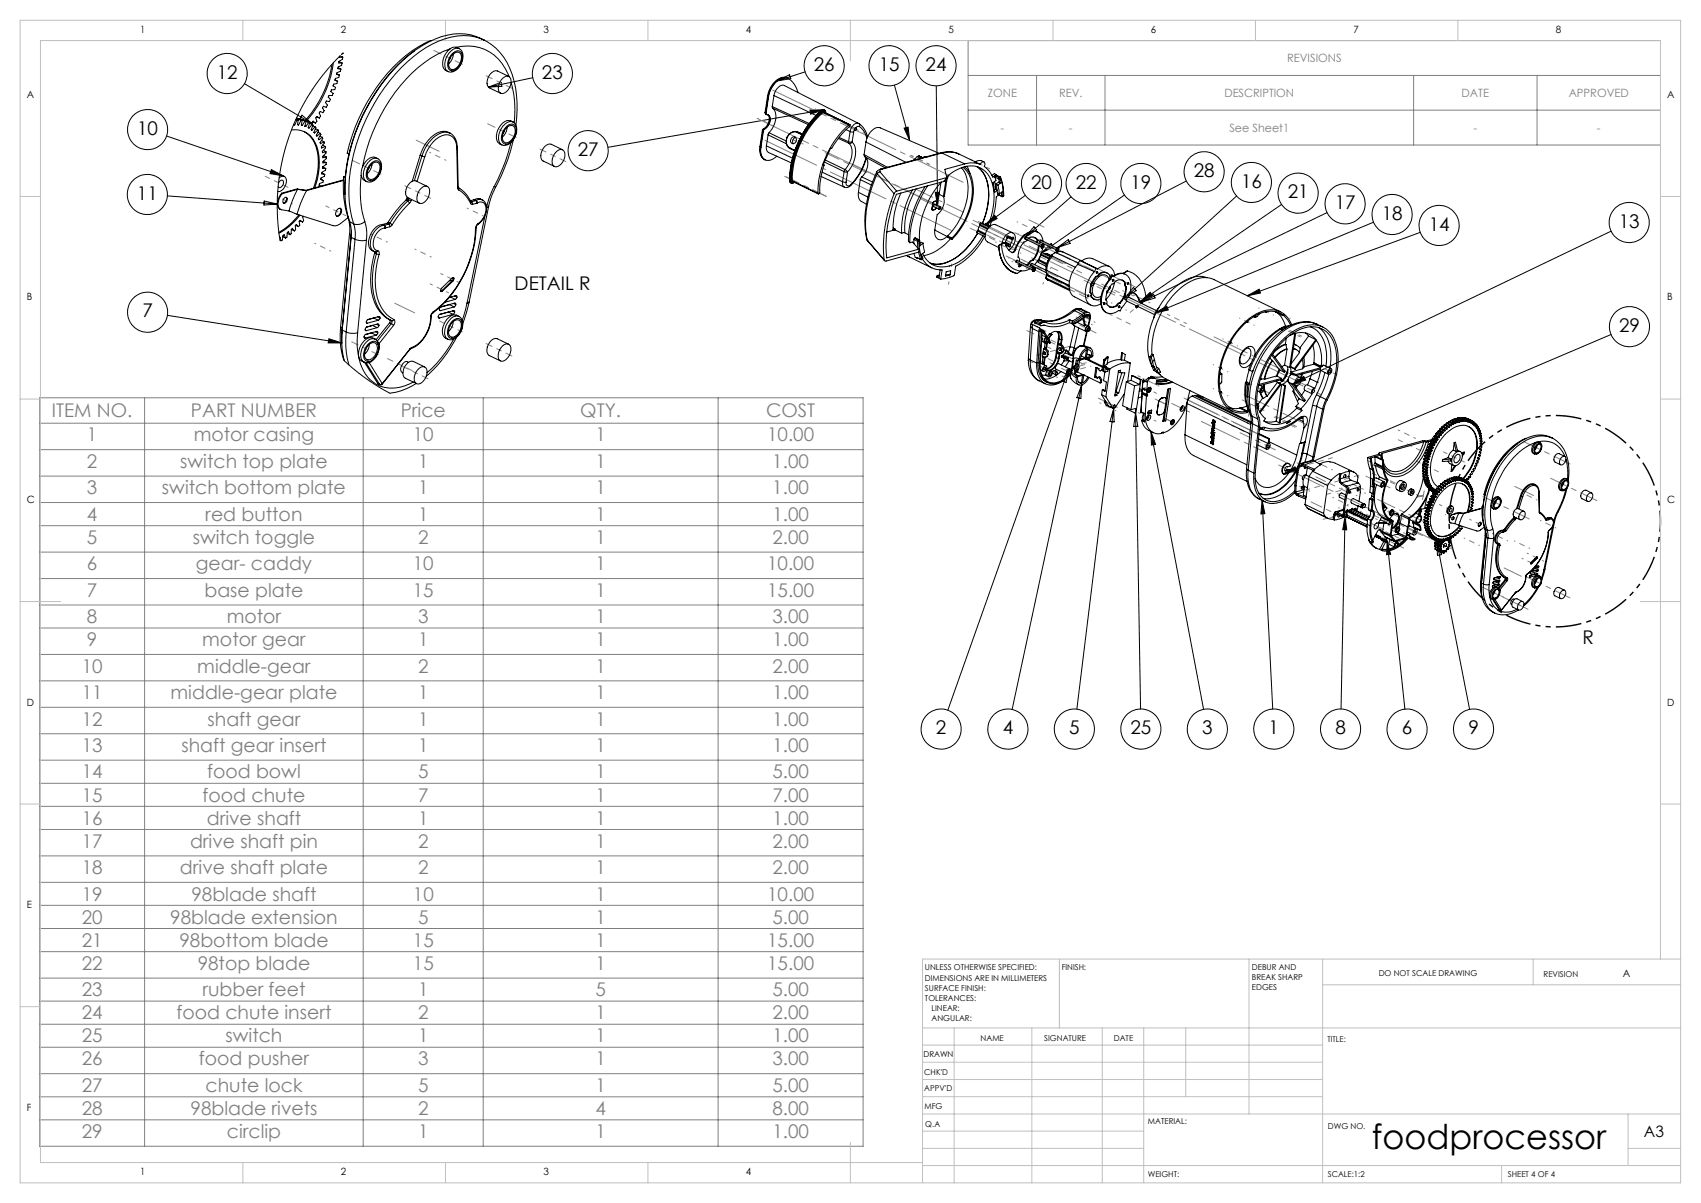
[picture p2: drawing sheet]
<svg xmlns="http://www.w3.org/2000/svg" width="420mm" height="297mm" viewBox="0 0 420 297" stroke-linecap="round" stroke-linejoin="round" font-family="sans-serif">
<defs><g id="words">
<text font-size="8.5" x="338.7" y="283.7">foodprocessor</text>
<g font-size="4.7">
<text x="200.9" y="17.5">26</text>
<text x="217" y="17.5">15</text>
<text x="228.6" y="17.5">24</text>
<text x="53.5" y="19.4">12</text>
<text x="133.8" y="19.4">23</text>
<text x="33.9" y="33.2">10</text>
<text x="142.6" y="38.5">27</text>
<text x="254.6" y="46.6">20</text>
<text x="265.6" y="46.6">22</text>
<text x="279.1" y="46.6">19</text>
<text x="294.8" y="43.7">28</text>
<text x="306.4" y="46.3">16</text>
<text x="33.8" y="49.3">11</text>
<text x="318" y="48.9">21</text>
<text x="329.6" y="51.6">17</text>
<text x="341.2" y="54.2">18</text>
<text x="352.8" y="56.9">14</text>
<text x="399.7" y="56.2">13</text>
<text x="127.1" y="71.6">DETAIL R</text>
<text x="35.2" y="78.3">7</text>
<text x="399.8" y="81.9">29</text>
<text x="390.8" y="158.9">R</text>
<text x="231.1" y="181.3">2</text>
<text x="247.6" y="181.3">4</text>
<text x="264" y="181.3">5</text>
<text x="279.1" y="181.3">25</text>
<text x="296.8" y="181.3">3</text>
<text x="313.2" y="181.3">1</text>
<text x="329.7" y="181.3">8</text>
<text x="346.1" y="181.3">6</text>
<text x="362.6" y="181.3">9</text>
</g>
<g font-size="4.7" fill="#808080">
<text x="12.8" y="103">ITEM NO.</text>
<text x="47.1" y="103">PART NUMBER</text>
<text x="98.9" y="103">Price</text>
<text x="143.3" y="103">QTY.</text>
<text x="189.1" y="103">COST</text>
<text x="21.5" y="109">1</text>
<text x="47.8" y="109">motor casing</text>
<text x="101.9" y="109">10</text>
<text x="147" y="109">1</text>
<text x="189.4" y="109">10.00</text>
<text x="21.5" y="115.5">2</text>
<text x="44.5" y="115.5">switch top plate</text>
<text x="103.2" y="115.5">1</text>
<text x="147" y="115.5">1</text>
<text x="190.7" y="115.5">1.00</text>
<text x="21.5" y="122">3</text>
<text x="40" y="122">switch bottom plate</text>
<text x="103.2" y="122">1</text>
<text x="147" y="122">1</text>
<text x="190.7" y="122">1.00</text>
<text x="21.5" y="128.6">4</text>
<text x="50.7" y="128.6">red button</text>
<text x="103.2" y="128.6">1</text>
<text x="147" y="128.6">1</text>
<text x="190.7" y="128.6">1.00</text>
<text x="21.5" y="134.3">5</text>
<text x="47.6" y="134.3">switch toggle</text>
<text x="103.2" y="134.3">2</text>
<text x="147" y="134.3">1</text>
<text x="190.7" y="134.3">2.00</text>
<text x="21.5" y="140.8">6</text>
<text x="48.3" y="140.8">gear- caddy</text>
<text x="101.9" y="140.8">10</text>
<text x="147" y="140.8">1</text>
<text x="189.4" y="140.8">10.00</text>
<text x="21.5" y="147.3">7</text>
<text x="50.5" y="147.3">base plate</text>
<text x="101.9" y="147.3">15</text>
<text x="147" y="147.3">1</text>
<text x="189.4" y="147.3">15.00</text>
<text x="21.5" y="153.9">8</text>
<text x="56" y="153.9">motor</text>
<text x="103.2" y="153.9">3</text>
<text x="147" y="153.9">1</text>
<text x="190.7" y="153.9">3.00</text>
<text x="21.5" y="159.5">9</text>
<text x="49.9" y="159.5">motor gear</text>
<text x="103.2" y="159.5">1</text>
<text x="147" y="159.5">1</text>
<text x="190.7" y="159.5">1.00</text>
<text x="20.2" y="166.1">10</text>
<text x="48.7" y="166.1">middle-gear</text>
<text x="103.2" y="166.1">2</text>
<text x="147" y="166.1">1</text>
<text x="190.7" y="166.1">2.00</text>
<text x="20.2" y="172.6">11</text>
<text x="42.1" y="172.6">middle-gear plate</text>
<text x="103.2" y="172.6">1</text>
<text x="147" y="172.6">1</text>
<text x="190.7" y="172.6">1.00</text>
<text x="20.2" y="179.1">12</text>
<text x="51.2" y="179.1">shaft gear</text>
<text x="103.2" y="179.1">1</text>
<text x="147" y="179.1">1</text>
<text x="190.7" y="179.1">1.00</text>
<text x="20.2" y="185.6">13</text>
<text x="44.8" y="185.6">shaft gear insert</text>
<text x="103.2" y="185.6">1</text>
<text x="147" y="185.6">1</text>
<text x="190.7" y="185.6">1.00</text>
<text x="20.2" y="192.2">14</text>
<text x="20.2" y="197.9">15</text>
<text x="50" y="197.9">food chute</text>
<text x="51.2" y="192.2">food bowl</text>
<text x="103.2" y="192.2">5</text>
<text x="103.2" y="197.9">7</text>
<text x="147" y="192.2">1</text>
<text x="147" y="197.9">1</text>
<text x="190.7" y="192.2">5.00</text>
<text x="190.7" y="197.9">7.00</text>
<text x="20.2" y="203.6">16</text>
<text x="51" y="203.6">drive shaft</text>
<text x="103.2" y="203.6">1</text>
<text x="147" y="203.6">1</text>
<text x="190.7" y="203.6">1.00</text>
<text x="20.2" y="209.3">17</text>
<text x="46.9" y="209.3">drive shaft pin</text>
<text x="103.2" y="209.3">2</text>
<text x="147" y="209.3">1</text>
<text x="190.7" y="209.3">2.00</text>
<text x="20.2" y="215.8">18</text>
<text x="44.4" y="215.8">drive shaft plate</text>
<text x="103.2" y="215.8">2</text>
<text x="147" y="215.8">1</text>
<text x="190.7" y="215.8">2.00</text>
<text x="20.2" y="222.3">19</text>
<text x="47.3" y="222.3">98blade shaft</text>
<text x="101.9" y="222.3">10</text>
<text x="147" y="222.3">1</text>
<text x="189.4" y="222.3">10.00</text>
<text x="20.2" y="228">20</text>
<text x="20.2" y="233.7">21</text>
<text x="42" y="228">98blade extension</text>
<text x="44.3" y="233.7">98bottom blade</text>
<text x="101.9" y="233.7">15</text>
<text x="103.2" y="228">5</text>
<text x="147.1" y="228">1</text>
<text x="147.1" y="233.7">1</text>
<text x="189.4" y="233.7">15.00</text>
<text x="190.7" y="228">5.00</text>
<text x="20.2" y="239.4">22</text>
<text x="48.8" y="239.4">98top blade</text>
<text x="101.9" y="239.4">15</text>
<text x="147.1" y="239.4">1</text>
<text x="189.4" y="239.4">15.00</text>
<text x="20.2" y="246">23</text>
<text x="50" y="246">rubber feet</text>
<text x="103.2" y="246">1</text>
<text x="147.1" y="246">5</text>
<text x="190.7" y="246">5.00</text>
<text x="20.2" y="251.7">24</text>
<text x="43.6" y="251.7">food chute insert</text>
<text x="103.2" y="251.7">2</text>
<text x="147.1" y="251.7">1</text>
<text x="190.7" y="251.7">2.00</text>
<text x="20.2" y="257.3">25</text>
<text x="55.7" y="257.3">switch</text>
<text x="103.2" y="257.3">1</text>
<text x="147.1" y="257.3">1</text>
<text x="190.7" y="257.3">1.00</text>
<text x="20.2" y="263">26</text>
<text x="49.1" y="263">food pusher</text>
<text x="103.2" y="263">3</text>
<text x="147.1" y="263">1</text>
<text x="190.7" y="263">3.00</text>
<text x="20.2" y="269.6">27</text>
<text x="50.7" y="269.6">chute lock</text>
<text x="103.2" y="269.6">5</text>
<text x="147.1" y="269.6">1</text>
<text x="190.7" y="269.6">5.00</text>
<text x="20.2" y="275.3">28</text>
<text x="47" y="275.3">98blade rivets</text>
<text x="103.2" y="275.3">2</text>
<text x="147.1" y="275.3">4</text>
<text x="190.7" y="275.3">8.00</text>
<text x="20.2" y="281">29</text>
<text x="56" y="281">circlip</text>
<text x="103.2" y="281">1</text>
<text x="147.1" y="281">1</text>
<text x="190.7" y="281">1.00</text>
</g>
<text font-size="3.9" x="405.9" y="280.6">A3</text>
<g font-size="2.8" fill="#808080">
<text x="317.8" y="15.4">REVISIONS</text>
<text x="243.9" y="24">ZONE</text>
<text x="261.5" y="24">REV.</text>
<text x="302.3" y="24">DESCRIPTION</text>
<text x="360.9" y="24">DATE</text>
<text x="387.3" y="24">APPROVED</text>
<text x="247.1" y="32.6">-</text>
<text x="263.9" y="32.6">-</text>
<text x="303.6" y="32.6">See Sheet1</text>
<text x="363.8" y="32.6">-</text>
<text x="394.3" y="32.6">-</text>
</g>
<g font-size="2.5">
<text x="34.6" y="8.2">1</text>
<text x="84.2" y="8.2">2</text>
<text x="134.2" y="8.2">3</text>
<text x="184.2" y="8.2">4</text>
<text x="234.2" y="8.2">5</text>
<text x="284.2" y="8.2">6</text>
<text x="334.2" y="8.2">7</text>
<text x="384.2" y="8.2">8</text>
<text x="6.7" y="24.2">A</text>
<text x="411.7" y="24.2">A</text>
<text x="6.7" y="74.2">B</text>
<text x="411.7" y="74.2">B</text>
<text x="6.7" y="124.2">C</text>
<text x="411.7" y="124.2">C</text>
<text x="6.7" y="174.2">D</text>
<text x="411.7" y="174.2">D</text>
<text x="6.7" y="224.2">E</text>
<text x="400.7" y="241.1">A</text>
<text x="6.7" y="274.2">F</text>
<text x="34.6" y="290.2">1</text>
<text x="84.2" y="290.2">2</text>
<text x="134.2" y="290.2">3</text>
<text x="184.2" y="290.2">4</text>
</g>
<g font-size="2">
<text x="228.4" y="239.6">UNLESS OTHERWISE SPECIFIED:</text>
<text x="262.2" y="239.6">FINISH:</text>
<text x="309.1" y="239.5">DEBUR AND</text>
<text x="228.4" y="242.1">DIMENSIONS ARE IN MILLIMETERS</text>
<text x="228.4" y="244.6">SURFACE FINISH:</text>
<text x="309.1" y="242">BREAK SHARP</text>
<text x="309.1" y="244.5">EDGES</text>
<text x="340.4" y="241">DO NOT SCALE DRAWING</text>
<text x="381.1" y="241.2">REVISION</text>
<text x="228.4" y="247.1">TOLERANCES:</text>
<text x="230" y="249.6">LINEAR:</text>
<text x="230" y="252.1">ANGULAR:</text>
<text x="242.1" y="257">NAME</text>
<text x="257.8" y="256.9">SIGNATURE</text>
<text x="275" y="256.9">DATE</text>
<text x="327.8" y="257.2">TITLE:</text>
<text x="228" y="261.1">DRAWN</text>
<text x="228.2" y="269.4">APPV'D</text>
<text x="228.2" y="265.3">CHK'D</text>
<text x="228.3" y="273.8">MFG</text>
<text x="228.5" y="278.1">Q.A</text>
<text x="283.4" y="277.5">MATERIAL:</text>
<text x="327.9" y="278.6">DWG NO.</text>
<text x="283.4" y="290.5">WEIGHT:</text>
<text x="327.9" y="290.6">SCALE:1:2</text>
<text x="372.3" y="290.6">SHEET 4 OF 4</text>
</g>
</g></defs>
<g fill="none" stroke="#000" stroke-width=".25">
<path d="M82 15.9a26.7 26.7 0 0 1-6.7 13.9M82.3 15.5a26.7 26.7 0 0 1-6.7 14.4M82.7 19.8l.7 .3M83.1 18.2l.7 .4M83.5 16.7l.7 .4M83.7 15.2l.8 .4M83.8 13.9v.3l.8-.1M83.8 18.6l-.2 .5-.8 .3-.1 .4 .7 .3M84.2 17.1l-.2 .5-.9 .5v.3l.7 .2M84.3 13.4l.4-.3zM84.5 15.6l-.2 .5-.8 .5-.1 .4 .8 .1M84.6 14.1l-.6-.3-1.7 1.6-3.2 3.9-2.1 3-3.2 5.6-2.7 6.5-1.5 5.7-1 7-.1 6.6 .5 5.1 .1 .5 .3 .1"/>
<path d="M84.6 14.1v.5l-.9 .5-.1 .5h.9M102.4 12.5a44.5 44.5 0 0 0-17.2 35.5M106.5 10.1a17.5 17.5 0 0 0-6.4 3.7 44.8 44.8 0 0 0-14.4 24l.4 .2M111.1 12.1a30.3 30.3 0 0 0-14.9 12.6 44.8 44.8 0 0 0-6.7 16.5M111.1 12.1a4.2 4.2 0 0 0-1.5 4.8l1 .8M111.3 14.1l-.3 .6M111.4 12.6a1.63 1.63 0 0 1 2-.6 1.63 1.63 0 0 1 .9 1.8 3.7 3.7 0 0 1-3.2 4 1.59 1.59 0 0 1-1.3-2 4.7 4.7 0 0 1 1.6-3.2zM111.8 13.2a1.44 1.44 0 0 1 2.1-.3 3.4 3.4 0 0 1-2.4 4.6 1.83 1.83 0 0 1-.8-2.7zM111.8 13.5a1.16 1.16 0 0 1 1.4-.6 1.16 1.16 0 0 1 .7 1.4 3 3 0 0 1-2.3 2.9 1.75 1.75 0 0 1-.5-2.7zM112 13.3a3.8 3.8 0 0 1-1.2 2.5M112.6 11.7a1.62 1.62 0 0 0-1.5 .4M112.6 11.7a10.9 10.9 0 0 1 13.1 7.2"/>
<path d="M112.6 11.7l.8 .3M119.5 9.9a14.4 14.4 0 0 1 7.4 10.1 28.9 28.9 0 0 1 .5 10.9M119.5 9.9a13.8 13.8 0 0 0-13.7 .5 38.1 38.1 0 0 0-15.4 16.5 40.7 40.7 0 0 0-4.9 24.5l.9 3.4M119.5 9.9a13.3 13.3 0 0 0-11.1 .2 35.6 35.6 0 0 0-15.9 15.3 42.8 42.8 0 0 0-6.2 24.7l1 5.1M124.2 19.3a1.07 1.07 0 0 1 1.2-.5 1.07 1.07 0 0 1 .8 1.1 2.78 2.78 0 0 1-2.5 3.2 2.01 2.01 0 0 1-.3-2.9zM125.6 18.9l-2.8-1.4a2.51 2.51 0 0 0-2.5 2.6 1.46 1.46 0 0 0 .5 1.6l2.8 1.3M131.6 19.2l-11 2.3M191.9 20l3-1.6 .4 1zM194.5 19.3a3.1 3.1 0 0 0-3.6 1.4l-.9 1.5-.5 1.6M194.6 19.3a2.68 2.68 0 0 0-3.4 1.2l-1 1.6-.5 1.8M198.8 17.7l-6.9 2.3M41.1 33.6l28.9 9.8"/>
<path d="M60.4 20.7l16.7 9.8M72 32.1a5.6 5.6 0 0 1 6.3 4.2 16.6 16.6 0 0 1-.5 10.1M72.5 30.7l.3 .1zM73 29.6l.3 .1M73.1 29.5l.5 .2M73.2 29.2l1.1 .5M73.2 29.1l1.4 .7M73.3 29.7l-.5 1.1M73.3 29.7h.3M73.5 30.7l.2 .1M73.6 29.7l-.1 1.1h.2M73.9 29.2l1.4 .7"/>
<path d="M73.9 29.2l-.1 .2M73.9 29.2l1.7 .8M74.3 29.7l-.6 1.1M74.3 29.7l.3 .1M74.4 30.9l.2 .1M74.5 28.4l2.6 2.1-3.1-1.2zM74.6 29.8l-.2 1.1 .2 .1M74.8 29.6l1.4 .7M75.1 32.5a7.9 7.9 0 0 1 3.5 7.4 18.6 18.6 0 0 1-1.2 6.6M75.3 31.1l.2 .2M75.3 29.9l-.7 1.1M75.3 29.9l.3 .1"/>
<path d="M75.6 30l-.3 1.1M76.2 30.3l.2 .1-.3 1.2h.2l.7-.9M76.2 30.3l-.7 1M76.4 30.4l.6 .3M77 30.7l.3 .2-.5 1.1 .1 .1 .9-.8M77.2 31l.6 .3M77.2 30.9l.1 .2M77.2 30.1l.7 .3M77.8 31.3l.2 .2-.5 1.2 .2 .1 .8-.7M77.9 30.4l-.6-.5-.3 .4 .2 .6M77.9 31.8l.6 .3M78.2 28.8l.6 .3"/>
<path d="M78.5 32.1l.2 .2-.5 1.2 .9-.6M78.5 32.6l.6 .3M78.8 29.1l-.6-.3-.2 .3 .2 .8-.3 .5M79 33.6l.6 .3M79.1 32.9l.1 .3-.6 1.1 .1 .2 .9-.6M79.4 34.7l.6 .3M79.6 33.9l.1 .3-.7 1 .1 .3 .9-.5M79.7 35.8l.6 .4M79.8 37.1l.7 .3M79.8 39.8l.7 .3M79.9 38.4l.7 .4M80 35l.1 .3-.8 1 .1 .2 .9-.3"/>
<path d="M80.3 36.2l.1 .3-.8 .9v.3l.9-.3M80.5 37.4v.4l-.8 .8v.3l.9-.1M80.6 38.8v.4l-.8 .7-.1 .3 .8-.1M83.4 20.1l-.2 .5-.8 .2-.1 .2-.1 .2 .7 .4-.2 .5-.9 .1-.1 .4 .6 .5-.3 .5h-.8l-.2 .4 .6 .5-.3 .6-.7-.2-.2 .4 .5 .7-.4 .5-.6-.3-.2 .3 .3 .8-.3 .5-.6-.3-.3 .4 .4 .8-.4 .4M93.2 39.2a3 3 0 0 1 .2 4.4 2.37 2.37 0 0 1-2.9 1.2M103.8 38.3l-2 6.5M103.8 38.3l.4 .2M104.2 38.5l.7 .2M104.2 38.5l-1.9 6.1M104.9 38.7l-1.9 6.1M110.8 32.8a3.5 3.5 0 0 1 2.1 3.6M110.9 32.8l.2 .1a3.3 3.3 0 0 0-3.9 .4 9.5 9.5 0 0 0-3.4 5"/>
<path d="M110.9 32.8a4 4 0 0 0-4 1.2 10.1 10.1 0 0 0-2.7 4.5M112.8 36.5a2.78 2.78 0 0 0-3-3.2 7.5 7.5 0 0 0-4.9 5.4M112.8 36.5l.2 9.9M112.9 36.4l-.1 .1M112.9 36.4l.2 9.8M120.6 21.5l3.1-1.2 .2 1zM124.6 32.2l-.3 .6M125.1 31.3a1.28 1.28 0 0 1 1.5-.7 1.28 1.28 0 0 1 .9 1.4 3.4 3.4 0 0 1-2.7 3.6 1.79 1.79 0 0 1-.8-2.7l.2-.6zM125.2 31.4a3.4 3.4 0 0 1-1.2 2.5M125.3 31.4a1.08 1.08 0 0 1 1.2-.4 1.08 1.08 0 0 1 .7 1.1 3.1 3.1 0 0 1-2.1 3.2 1.21 1.21 0 0 1-1-1.8 3.6 3.6 0 0 1 1.2-2.1zM126.2 35.2l-1.4 4.5-2.8 6.3M126.2 20.3a24.9 24.9 0 0 1 .8 10"/>
<path d="M126.6 30.1a3.1 3.1 0 0 1 .2 4.4 2.37 2.37 0 0 1-2.9 1.3M126.6 30.1a2.07 2.07 0 0 0-3 .8 3.9 3.9 0 0 0-.6 4.3l.9 .6M126.6 30.1a2.64 2.64 0 0 0-2.8 1.7 3.3 3.3 0 0 0-.3 3.7l.4 .3M126.8 34.5l-.2 .7a48.4 48.4 0 0 1-4.3 11.1M137.3 37.5a1.17 1.17 0 0 1 1.4-.6 1.17 1.17 0 0 1 .8 1.4 3 3 0 0 1-2.3 2.9 1.72 1.72 0 0 1-.6-2.6zM138.9 37l-2.8-1.4a2.56 2.56 0 0 0-2.6 2.8 1.15 1.15 0 0 0 .6 1.4l2.8 1.3M187.6 36.2a2.99 2.99 0 0 0 1.3 3.2h-.1M187.6 36.2l.2 .1M187.8 36.3a2.63 2.63 0 0 0 1 3.1M187.8 36.3l.1 .1M187.9 36.4a2.44 2.44 0 0 0 1.7 3.2l1.3-.4 .9-.6M188.2 32.2l.2 .1"/>
<path d="M188.2 32.2l-.6 4M188.4 32.3l-.6 4M188.4 32.3l.1 .1M188.5 31.8l-.3 .4M188.5 31.8h.2M188.5 32.4l-.6 4M188.7 31.8l-.3 .5M188.7 31.8l.1 .1M188.8 31.9l-.3 .5M188.8 39.4h.1M188.9 27.7l.3 .6M188.9 27.7l.2 .2"/>
<path d="M189.1 27.9l.1 .4M189.1 27.9h.1M189.2 27.9v.4a1.14 1.14 0 0 1 .9 1.7l-.5 1.1-.8 .8M189.2 28.3h.1M189.2 36v.4a1.29 1.29 0 0 0 .6 1.3l5.6 2.5M189.2 36l6.5 3M189.5 23.8l.2 .1M189.5 23.8l-.6 3.9M189.6 28.4a2.31 2.31 0 0 1-.8 3.2l-.3 .2M189.7 28.4a2.38 2.38 0 0 1-1 3.4M189.7 33.3l-.5 2.7M189.7 23.9l.1 .1"/>
<path d="M189.7 23.9l-.6 4M189.7 33.3l4.5 2.2M189.8 24l-.6 3.9M189.9 32.8l-.2 .5M189.9 32.8l4.2 2M190.7 26.3l.1 .4M190.7 26.3l9.1 4.2M190.8 26.7a3.9 3.9 0 0 1 .1 4.7l-1 1.4M190.8 26.7l8.8 4.1M191.1 23.6l10.4 4.9 1.3-1.2 .5-.2M191.1 23.6a2.84 2.84 0 0 1 2.4-2.6l18.5 9.5M191.1 23.6l-.4 2.7"/>
<path d="M194.4 33.9h.1M194.4 33.9a1.96 1.96 0 0 0 .7 2.6M194.4 33.9a2.05 2.05 0 0 0 .7 2.8M195.1 36.5v.2M195.1 36.7l1.1 .5M195.1 36.5l1.2 .6M195.6 33.9a.78 .78 0 0 1 1.1 .4 .78 .78 0 0 1-.6 1.1 .78 .78 0 0 1-.9-.5 .78 .78 0 0 1 .4-1zM196.5 34a1.01 1.01 0 0 0-.6 1.5M196.8 32.7a1.86 1.86 0 0 0-2.4 1.2M196.8 32.7l1.2 .6M196.8 32.6l.5 .1M196.9 32.6l-.1 .1"/>
<path d="M196.9 32.6a2.05 2.05 0 0 0-2.5 1.3M196.9 32.6l1.2 .6-.8-.5M197 22.8a5 5 0 0 0-3-3.6 5 5 0 0 0-4.1 4.2l-.1 .6M197.2 32.7h.1M197.3 32.7h.1M200 27.2l3.3-.1-3.2 1.1zM201.5 28.6a24.3 24.3 0 0 0-6.4 14.1M202.8 27.2l.1 .1M202.9 27.3a23.6 23.6 0 0 0-7.9 17.4M202.9 27.3h.2M203.1 27.3a23.5 23.5 0 0 0-7.9 17.5M203.1 27.3l.1 .2"/>
<path d="M203.2 27.5a23.4 23.4 0 0 0-7.8 17.3M203.3 27.8a22.8 22.8 0 0 0-7.6 16.9M203.3 27.1l-.4 .2M203.3 27.1h.1M203.3 27.8l6.3 3M203.3 27.1l.1 .1M203.3 27.1l-53.2 9.3M203.4 27.7l-.1 .1M203.4 27.1l.2 .3M203.4 27.1h.1M203.4 27.1l.2 .1M203.4 27.7h.1"/>
<path d="M203.4 27.7l6.3 3.1M203.4 27.2l-.3 .1M203.4 27.2l.1 .2M203.4 27.2l.3 .1M203.5 27.7l6.4 3.1M203.5 27.7h.1M203.5 27.4l-.3 .1M203.5 27.4h.1M203.6 27.4l.2 .5M203.7 27.3l.1 .6M203.8 39.5l4.9 2.4M207 34.2l2.6 1.2"/>
<path d="M207.2 33.9l2.3 1.1M208.9 32l1 .5M209.5 35l.9 .1M209.5 35l.1 .4M209.6 30.8a22.8 22.8 0 0 0-7.6 16.9M209.6 35.4a4.6 4.6 0 0 1-.2 5.5l-.7 1M209.7 30.8l.2 .1-.1 .3a19.1 19.1 0 0 0-4.4 5.5l-.3-.2-1.8 4.1 .2 .1a24.4 24.4 0 0 0-1.2 7.1l-.3 .1v-.2M209.7 30.8h-.1M209.9 32.5l.9 .1M209.9 32.5l-.4 2.5M210.4 35.1a4.7 4.7 0 0 1 .3 5.2l-1.4 2.2M210.4 35.1l-.3 .2-.5 .1"/>
<path d="M210.8 32.6l-.4 2.5M211 31.9l-.2 .7M211.3 31.5l.2 .1v.4l-.4 .2-.1-.3M211.3 31.5l-.3 .4M212 30.5a4.9 4.9 0 0 1 2.2 3.4M212 30.5a1.92 1.92 0 0 0-2.1 2M212.1 30.5l.2 .3-.1 .5M212.2 31.3l-.3-.1-.6 .3M212.2 31.3l1.2 1.2 .6 1.7M213.4 38.2l.1 .5M213.4 38.2l5.7 3.1M213.5 38.7a2.51 2.51 0 0 1 .5 3.2l-.5 1-.7 .8"/>
<path d="M213.5 38.7l5.1 2.7M213.8 35.1a4 4 0 0 1 3.1-3.6l15 6.3M213.8 38.9a14.6 14.6 0 0 1-3.8 6.7M213.8 35.1l-.4 3.1M213.8 35.1l9.9 5M213.9 39.1a15.2 15.2 0 0 1-3.9 6.7M220.8 21l3.8 13.7M223.2 31.6l1-.2 .4 3.3zM226.5 38.7l-1 .8M226.5 38.7l.8 .4M226.9 38.5l-.4 .2M226.9 38.5l.9 .4-.8-.3"/>
<path d="M226.9 38.5l.8 .4M227.3 39.1h.3M227.3 39.1l-9.8 2.6M227.6 39l-.3 .1M227.6 38.9v.1M227.6 38.9h.5M227.6 39.1l-9.8 2.7M228.1 38.8l-.5 .1M228.1 38.8l.2 .1M228.1 38.9l-.5 .2M228.2 38.8h.2M228.2 38.8h-.1"/>
<path d="M228.3 38.9h-.2M228.4 38.8l-.1 .1M228.5 38.8h-.3M228.5 38.8h.3M228.8 38.8h-.4M231.2 21.2l.3 29.6M232.3 37.7l1.3-.2h1.4l1.7 .5M232.3 37.7l.3 .1M232.3 37.7l-3.8 1.1M232.6 37.8l2.2-.3 1.9 .5M232.6 37.8l-3.8 1M232.6 37.8l5.6 2.7"/>
<path d="M236.7 38l4.4 2.1-.4-.1M240.7 39.9v.1M240.7 39.9l1.3-.3 1 .4M240.7 40l1.3 .6M41.3 48.4l27.2 2M65.2 49.6l3.3 .8-3.3 .2zM67 41.9l3 1.5-3.3-.5zM68.8 45.2l.1-.3a.66 .66 0 0 1 1-.3 1.23 1.23 0 0 1-.9 1.7l-.3-.3M68.9 43.9a1.05 1.05 0 0 1 1.4-.3 1.05 1.05 0 0 1 .4 1.4 2.3 2.3 0 0 1-2.1 2.3M69 43.3h.6l.6 .3M69 58.6h.1l.3 .8M69.6 47.7a3.4 3.4 0 0 0-.9 3.5l.6 .5"/>
<path d="M69.6 47.7l.1 .1M69.7 47.8a3.1 3.1 0 0 0-.6 3.8l2.3 .5M69.8 58.5l.7 .3M70.3 48.8l.4-.1a.84 .84 0 0 1 .1 1 .84 .84 0 0 1-.9 .4v-.8zM70.5 58.8l-.3-.8-.3 .1-.2 1.2-.3 .1M70.6 48.7a.99 .99 0 0 1-.6 1.4M70.9 57.6l.7 .4M71.6 58l-.4-.8-.1 .1-.3 1.3-.3 .2M71.9 56.7l.8 .3M72.7 57l-.5-.6-.3 .2v1.1l-.3 .3M73 55.6l.7 .3M73.3 52.9l8.9 2.8a2.06 2.06 0 0 0 1.9-.5l1.8-1.5"/>
<path d="M73.4 46.7l-1.2 2.7-.8 2.7 1.9 .8M73.4 46.7l2.3 .4M73.4 46.7l-3.7 1.1M73.7 55.9l-.5-.5-.2 .2v1.1l-.3 .3M73.8 53.1l-.6 .7a15.8 15.8 0 0 1-4.3 3.6M74 54.5l.7 .3M74.1 53.1l-.7 .8a14.5 14.5 0 0 1-4.5 3.7M74.7 54.8l-.6-.4-.2 .2 .1 1-.3 .3M74.9 53.4l-.1 .1 .2 1-.3 .3M75.7 47.1a25.9 25.9 0 0 0-2.4 5.8M79.2 44.2l.7 .4M79.5 42.7l.7 .4"/>
<path d="M79.7 41.2l.7 .4M79.9 44.6l-.2 .4-.8 .3-.1 .4 .4 .3M80.2 43.1l-.1 .4-.8 .5-.1 .3 .7 .3M80.4 41.6v.4l-.9 .7-.1 .2 .8 .2M80.5 40.1v.5l-.8 .7v.3h.7M83.5 51.6l.5-.2a1.21 1.21 0 0 1-.8 2 1.18 1.18 0 0 1 .3-1.8zM84 51.4a1.32 1.32 0 0 1-.9 1.9M84.8 44.6l-9.1 2.5M84.8 44.4l-9.3 2.6-2.1-.4-3.8 1.1M84.8 43.6a26 26 0 0 0 1.1 10M84.8 43.6l.4 .2M85.2 43.5h.1"/>
<path d="M85.2 43.5l-.4 .1M85.9 53.6a9.4 9.4 0 0 1 .4 4.2M85.9 53.6l.1 .1M86.3 57.8l-2.2 22.9M86.3 57.8l.4 .2M86.4 54.8a9.9 9.9 0 0 1 .3 3.8M86.4 54.8l.9 .4M86.7 58.3v.3M86.7 58.3l-2.2 23.2M86.7 58.6l1 .5M86.7 56.9v1.4M87.3 55.2a8.5 8.5 0 0 1 .4 3.9"/>
<path d="M87.7 59.1a4.5 4.5 0 0 0 2.8 .2M87.7 59.1l-2.2 22.8M89.2 43.3a26.8 26.8 0 0 0 .9 11.4M89.2 43.3a1.79 1.79 0 0 0 1.3 1.5M89.5 41.2l-.3 2.1M89.5 41.2a3.1 3.1 0 0 1 3.2-2.3l.6 .3a2.51 2.51 0 0 0-2.9 1.6 3.5 3.5 0 0 0-.3 3.8l.4 .2M90.1 54.7a2.55 2.55 0 0 1-2.8 .5M90.1 54.7a10.3 10.3 0 0 1 .4 4.6M90.5 59.3l-2.2 22.9M91.2 41.3l-.3 .6M91.5 40.8a1.49 1.49 0 0 1 2-.5 2.92 2.92 0 0 1-1.8 4 1.18 1.18 0 0 1-1-1.7zM91.7 40.3a1.29 1.29 0 0 1 1.5-.6 1.29 1.29 0 0 1 .9 1.4 3.4 3.4 0 0 1-2.7 3.5 1.77 1.77 0 0 1-.8-2.6l.6-1.2z"/>
<path d="M91.9 40.5l-.1 .3a3.9 3.9 0 0 1-1.1 2.1M94.4 55.5a4.5 4.5 0 0 0-3.4 4.9 1.79 1.79 0 0 0 1.3 1.7M94.4 55.5l.4 .1M94.5 55.4l-.1 .1M94.5 55.4l.4 .2M94.8 55.6l.2 .7M94.8 55.6h.1M94.8 55.6a4.6 4.6 0 0 0-3.2 5.6l.7 .9M94.9 55.6l.3 .7M95 56.3a3.9 3.9 0 0 0-2.5 5.2l.8 .4M95.2 56.3h-.2M95.5 55.1l-1 .3"/>
<path d="M95.5 55.1l.5 .2M95.8 54.9l-.3 .2M95.8 54.9l.5 .2M96 55.3l.3 .7M96 55.3l-1.1 .3M96.3 55.1l.5 .4M96.3 55.1l-.3 .2M96.3 56l-1.1 .3M96.8 55.5l-.5 .5M100.2 49.4a28.4 28.4 0 0 0-4.4 5.5M100.2 49.4l.4 .2M100.4 49.1l-.2 .3"/>
<path d="M100.4 49.1l.5 .2M100.5 48.7l-.1 .4M100.6 49.6a26.6 26.6 0 0 0-4.3 5.5M100.6 49.6l.5 .6M100.9 49.3l.6 .2M100.9 49.3l-.3 .3M101 48.9l-.1 .4M101.1 50.2a26.9 26.9 0 0 0-4.3 5.3M101.5 49.5l-.4 .7M101.6 49.2l-.1 .3M104 46.5a1.15 1.15 0 0 1 1.5-.5 1.15 1.15 0 0 1 .6 1.4 2.8 2.8 0 0 1-2.4 2.8 1.81 1.81 0 0 1-.4-2.7zM105.5 46l-2.8-1.3a1.97 1.97 0 0 0-2.2 1.5 1.95 1.95 0 0 0 .2 2.6l2.8 1.4"/>
<path d="M113 46.4l.2 .5M113.1 46.2l.2 .3-.1 .4M113.1 46.2l.1 .1a8 8 0 0 1 3.1 3.5M113.1 46.2l-.1 .2M113.2 46.9a7.2 7.2 0 0 1 3 3.3M116.2 50.2l.5 .2M116.2 49.7l.2 .1M116.3 49.8h.1M116.3 49.8l-.1 .4M116.4 49.8l.3 .6M117.1 49.3l-1 .3M117.1 49.3l.4 .2"/>
<path d="M117.1 49.3a1.67 1.67 0 0 1 2 .1M117.1 49.3h.1M117.4 56.4a27.5 27.5 0 0 1-10.5 20.6M117.5 49.5l.3 .7M117.5 49.5l-1.1 .3M117.5 56.2a28.2 28.2 0 0 1-10.6 21.1M117.5 49.5h.1M117.5 49.5l.4 .6M117.5 56.2l-.1 .2M117.8 50.2l-1.1 .2M117.9 50.1l-.1 .1M117.9 50.1a1.35 1.35 0 0 1 1.5 0 1.35 1.35 0 0 1 .6 1.4 4.5 4.5 0 0 1-1.9 3.7"/>
<path d="M118 55.4l-.5 .8M118.1 55.2l-.5 .5-.2 .7M118.1 55.2l-.1 .2M119.1 49.4l-1-.2-.6 .3M119.1 49.4h.1M119.1 49.4a2.59 2.59 0 0 1 .8 3.5 4.9 4.9 0 0 1-1.9 2.5M119.7 53.3l-4.4 21.5M120.6 50.9l-4.7 23.6M122 46a19 19 0 0 0-1.8 5.2l.4-.3M122 46l.3 .3M122.3 46.3l-1.2 2.9-.5 1.7M195 44.7l.2 .4"/>
<path d="M195 44.7h.1M195 42.8v1.9M195 44.7l.2 .1M195.2 44.8h.2M195.2 44.8l.2 .4M195.2 45.1l.2 .1M195.4 44.8l.3 .4M195.4 45.2h.3M195.7 44.7l6.3 3.2M195.7 44.7l6.3 3M195.7 45.2h.1M195.8 45.2h-.1"/>
<path d="M195.8 45.1l.3-.1-.3 .2M195.8 45.1v.1M195.8 45.1l-.1 .1M202.7 43.6l5.8 2.6M203 42.5l5 2.4M203.6 40l4.8 2.4M208 44.9l.9 .1M208 44.9l.1 .7 .4 .6M208.4 42.4l.9 .1M208.4 42.4l-.4 2.5M208.7 41.9l.6 .6M208.7 41.9l-.3 .5"/>
<path d="M208.9 45a.65 .65 0 0 0 .3 .8 .65 .65 0 0 0 .8-.2M209.3 42.5l-.4 2.5M210 45.8l-.7 .5-.8-.1M210 45.6v.2M211.9 47.5v.9l.3 .8 .5 .5 1.2 .7M211.9 47.5l2.4 1.1M212.4 44.3l-.5 3.2M212.4 44.3l2.8 1.4M212.8 43.7l-.4 .6M212.8 43.7l2.6 1.2M214 59l.2 .5M214 59l.1 .3"/>
<path d="M214.1 59.3l4.2 4.8M214.1 59.3l.1 .2M214.2 59.5l4.2 4.8M216.5 42.5l.1 .4M216.6 42.9l4.2 4.9M216.6 42.9a27.2 27.2 0 0 0-2.5 16.4M217.3 42.5l-.7 .4M217.3 42.5l4.1 4.7M217.5 41.7l-.6 .3a16.9 16.9 0 0 0-2.6 6.5 22.7 22.7 0 0 0-.3 10.5M217.5 41.7l.3 .1M217.8 41.8l-.6 .4 .1 .3M220.5 56.7l.2 .1"/>
<path d="M220.5 56.8h.2M220.5 56.3l.4 .2M220.7 56.8l-1.8 .5M220.8 47.8a34.2 34.2 0 0 0-2.5 16.3M220.9 56.5l.1 .3M220.9 56.5l-.2 .3M221 56.8h-.3M221 56.8l1.6 .8M221.4 47.2l-.6 .6M222.4 47.7a22.4 22.4 0 0 0-1.9 9M222.6 57.6l.6-.2 1.1 .6M224.6 59.9l.7-.1 1.6 1.7"/>
<path d="M225.3 46.9a20.9 20.9 0 0 0-2.7 10.7M225.6 59.1l.1 1.1M225.6 59.1l1 .5M225.8 58.8l-.2 .3M225.8 58.8l.9 .5M225.9 58.8h.1M225.9 58.8l1 .4M225.9 58.8h-.1M226.2 46.6a18.9 18.9 0 0 0-2.8 10.9M226.6 59.6h.3M226.6 59.6l.1 1.7M226.7 59.3l-.1 .3"/>
<path d="M226.7 59.3l.2 .3M226.8 59.2l.2 .3M226.8 59.2h.1M226.8 59.2l-.1 .1M226.9 59.6a12.5 12.5 0 0 0 .8 4.4M226.9 59.2l.2 .2M227 59.5l.1 1.2M227 59.5l-.1 .1M227.1 59.4l.1 1.2M227.1 59.7v.3l.3-.2 .5 .2M227.1 59.4l-.1 .1M228.4 46a25.3 25.3 0 0 0-4.1 13.6l.3 .3"/>
<path d="M229.1 45.9a25.7 25.7 0 0 0-4.5 14M230.6 50.6l.2-.1 1.3 .6-.3 .2v.3l-1.3-.6zM230.8 56.8l3.1 1.6M230.9 47.5h1.1l-.5 3.3zM231.2 50.6l.1-.8a.66 .66 0 0 0-.9 .2l-.3 1.7a.68 .68 0 0 0 1-.4M232.1 51.1a.3 .3 0 0 1 .1 .4 .3 .3 0 0 1-.4 .1M232.2 51.4v.1zM232.3 45l-.4 3 1 .5M232.4 44.9a20.4 20.4 0 0 0-5.4 14.4M232.9 48.5a4 4 0 0 1-1.5 4.5l-.6 3.7a1.82 1.82 0 0 0 1.6 2.5l1.5-.8M233.1 44.7l.4 .1M233.5 44.8l-.6 3.7"/>
<path d="M233.7 44l-.2 .8M233.8 43.6a8.1 8.1 0 0 1 8-2.3 6.8 6.8 0 0 1 3.6 6.1 18.1 18.1 0 0 1-1.4 8.2M233.9 43.8l-.9 1-11.7 3.2a32.6 32.6 0 0 0-2.4 15.7l8-2.2M233.9 43.8l-12.5 3.4M233.9 58.5l1.1 .6M233.9 58.5l1.1 .5M234 58.2l-.1 .2M234 58.2l-.1 .3M234 58.2l1.1 .6M234.2 43.2l-.4 1.6-.6 3.6-.3 .1M234.7 58.9a11.6 11.6 0 0 1-6.6 4.2M235.1 58.8l-.1 .2"/>
<path d="M237.4 41.4a9.2 9.2 0 0 1 1.2 8.4 18 18 0 0 1-4.6 8.4M237.7 41.3a6.9 6.9 0 0 1 2.4 6.3 17.9 17.9 0 0 1-5 11.2M238.2 41.2a8.4 8.4 0 0 1 1.9 8.2 17.8 17.8 0 0 1-5.1 9.7v-.1M238.2 40.5l-4.9 1.3 .6 2M238.2 40.5a5.9 5.9 0 0 1 3.8 .1M238.8 41l.7 1.9M241.2 41.1a7.1 7.1 0 0 1 2.9 6.2 18.8 18.8 0 0 1-1.6 7.9M241.3 57l-.1 .5 2 1M241.3 57l2 1M241.4 41.2a8 8 0 0 1 2.8 6.9 18.6 18.6 0 0 1-1.6 7.1M241.4 57.6a14.9 14.9 0 0 1-8.8 7.5l-1.4 .1-1.6-.3M241.4 57.6a15.1 15.1 0 0 1-8.7 7.6l-1.5 .1-1.4-.3"/>
<path d="M241.5 56.8l1.8 .9M241.5 56.8l-.2 .2M241.9 55.4l.3-.4 2.1 1M241.9 55.4v.3M241.9 55.4l2 1M241.9 55.7l-.4 1.1M241.9 55.7l1.9 .9M242 40.6l.2-.3a.56 .56 0 0 1 .8-.3 .56 .56 0 0 1 .1 .8l-.1 .3a6.3 6.3 0 0 1 2.1 2.6l.9-.6M242.7 55.3l1.6 .7M242.7 58.2a15.7 15.7 0 0 1-8.3 7.5 5.2 5.2 0 0 1-6.6-3.1M243.1 58.4a17.9 17.9 0 0 1-7.1 7.3l-.5 2.3-1.2 .5-2 .4M243.2 55.5l2.4-2.3 .6 .8z"/>
<path d="M243.3 55.3h.2l1 .5M243.3 55.3l-.2 .2M243.3 55.3l1.1 .6M245.2 45.1l.2 1M245.6 44.8l.3 1.9M245.6 43.7l.3 .9-.8 .6 .5 2.3 .6-.5M245.6 43.7l1 .5M245.7 43.4l-.1 .3M245.7 43.4l1 .4M245.8 43.3l.2-.1 .9 .5M245.8 43.3l-.1 .1M245.8 43.3l1 .4"/>
<path d="M245.9 46.7l.3 .1M245.9 46.7l-.4 .3M245.9 45.5l.3 1.3a1.02 1.02 0 0 0 .6 1.1M245.9 45.5l.5 .2M246 43.1v.1M246 43.1l-.5-.2-.6 .4M246.4 47.7v.3M246.4 48l1 .5M246.4 45.7l.4 2.2M246.4 48l.9 .4M246.6 48.2l-.6 .4-.4 3.2-1.2 4M246.6 44.2l.3 .9"/>
<path d="M246.7 43.8l-.1 .4M246.7 43.8l.2 .3M246.8 47.9l.8-.7v1.2M246.8 43.7l.2 .3M246.8 43.7l-.1 .1M246.9 45.1l-.3-.2-.7 .6M246.9 44.1l.3 .9M246.9 44.1l-.3 .1M246.9 43.7l.2 .1M246.9 43.7h-.1M247 44a11.9 11.9 0 0 1 .8 4.4M247 44l-.1 .1"/>
<path d="M247.1 43.8l.5 2.2 .2 2.3M247.1 43.8l-.1 .2M247.2 45l-.3 .1M247.2 45l-.8 .7M247.3 47.5v.9M247.3 48.4h.3M247.3 48.4l.1 .1M247.4 48.5h.2M247.6 48.4v.1M247.7 48.5h-.1M247.8 48.4l-.1 .1M247.8 48.4h-.2"/>
<path d="M247.8 48.3l-.1 .2M247.8 48.3v.1M248.2 60l1.3 .6M248.3 59.8l1.1 .6M248.6 58.6l1.3 .6M248.7 58.4l.4 .2M248.8 58.3l.2 .1M249 58.4a.24 .24 0 0 0-.3 0 .24 .24 0 0 0-.1 .3l-.4 1.4M249 58.4l.1 .2M249.1 58.6l.4-.1 .3 .3M249.2 58.6l.9 .4M249.3 58.5l.5 .3"/>
<path d="M249.8 58.8l.4-.2-.1 .4M249.9 59.2l-.5 1.2M250.1 57.5l-4.2-2a2.56 2.56 0 0 0-2.7 2.7l.1 .7 .3 .6 3 1.6M250.1 59l-.2 .2M253 58l-.5 .4M253 58l-.4 .3M253 58.9l4.1 2M253.2 48.2l-10 7.3M253.3 58.5l4 1.9M253.4 58.6a.26 .26 0 0 0-.3 .1 .26 .26 0 0 0 .1 .3M253.6 59.2l-.1 .2a3.2 3.2 0 0 0-1.8 2.2l-.3 1.9M253.9 58.8a1.61 1.61 0 0 1 2.4 .6"/>
<path d="M255.3 56l.7 .8-2.8 1.8zM255.5 58.6l.6 .7M256.1 59.3l-.1 .5M256.1 59.3l.2 .1M256.2 57.3a3.3 3.3 0 0 0-4 1.4l-.8 1.1-.8 1.9M256.3 59.4l-.1 .5M256.7 59.7l.2 .1M256.7 59.7l4 2M257 59.3l4 1.9M257.1 59.3h-.2l-.2 .4M257.5 59.6a2.3 2.3 0 0 0-1.2-2.2 2.3 2.3 0 0 0-2.5 .2 7.8 7.8 0 0 0-3.1 4.1M264.5 48.6l-11.3 10"/>
<path d="M277.6 48.2l-20.5 14.3M292.9 44.7l-31.8 16.4M305.3 48.4l-27.6 25.2M316.4 50.5l-34.8 24M327.7 52.5l-45.7 22M339.2 54.9l-54 22.4M350.7 57.4l-42.7 15.6M397.8 57.1l-78.6 37.7M41.3 77.9l43.1 6.8M90.5 79.7l.2 .1M92.3 62l.6 .2M92.3 78.5l1.1 .6"/>
<path d="M92.3 78.5l-1.6 .4M92.4 78.5h-.1M92.5 62.1v.3M92.5 62.4a18.6 18.6 0 0 0 .5 13.4 7.5 7.5 0 0 0 3.2 3.1M92.5 62.4l.4 .2M92.8 62.2l.1 .4M92.9 62.6l.7 .2M92.9 62.6a18.6 18.6 0 0 0 .6 13.5l.6 .9a6.7 6.7 0 0 0 2.6 2.2M93.2 78.2l.6 .3M93.3 61.9a.65 .65 0 0 1 .3 .9M93.3 61.9l-.4 .3M93.4 79.1l-2.7 .7"/>
<path d="M93.6 62.8a19 19 0 0 0 0 12 7.6 7.6 0 0 0 3.6 4.1M93.8 78.5l-.4 .6M93.8 78.5v-.3l-.2-.1-2.8 .8a.5 .5 0 0 0-.3 .4 .5 .5 0 0 0 .2 .5M96.2 79.7l-3.3 4.2M96.2 79.7l.4 .2M96.2 78.9l.1 .5-.1 .3M96.2 78.9l.5 .3M96.6 79.9l.6 .5M96.6 79.9l-3.4 4.3M96.7 79.2l.1 .3-.2 .4M97.2 78.9a1.01 1.01 0 0 1 0 1.5M97.2 78.9l-.2 .2-.3 .1"/>
<path d="M106.3 78.2a8.3 8.3 0 0 1-4.6 7.6M106.5 78.1a8.8 8.8 0 0 1-5 8M106.5 78.1l-.2 .1M106.9 77.3l-.4 .8M106.9 77l-.4 .6-.2 .6M106.9 77v.3M108.2 78.4l.3 .1M108.5 76.5l.3 .2M108.8 71.8h.3M108.9 75.8a.48 .48 0 0 0-.4 .4 .48 .48 0 0 0 .3 .5M109.1 71.8l-.3 .1M109.1 71.8l.2 .1"/>
<path d="M110.7 77l1.2 .6M110.7 77l-2.2 .6M110.8 77h-.1M111.1 75.1l-.1 .1 1.1 .6M111.3 73.4l-.4 .1M111.3 73.4l1.1 .5M111.4 73.3l-.1 .1M111.7 69.2l-2.6 2.6M111.7 69.2l.2 .2M111.7 69.2l-.8 .1M111.7 76.8l.6 .2M111.7 79.2a1.31 1.31 0 0 1 1.5-.5 1.31 1.31 0 0 1 1 1.3 3.4 3.4 0 0 1-2.7 3.6 1.39 1.39 0 0 1-1-2 4.6 4.6 0 0 1 1.2-2.4z"/>
<path d="M111.7 79.5a1.18 1.18 0 0 1 1.5-.5 1.18 1.18 0 0 1 .7 1.4 3 3 0 0 1-2.3 2.9 1.75 1.75 0 0 1-.6-2.7zM111.9 68.5v.1M111.9 68.6l-.2 .6M111.9 77.6l-3.4 .9M111.9 69.4l-2.6 2.5M111.9 68.6l.2 .1M111.9 79.4a3.6 3.6 0 0 1-1.2 2.5M112 74.9l.5 .3M112.1 68.7l-.2 .7M112.1 68.7l-.2-.2-.2 .1-2.8 2.7-.1 .6h.5M112.1 75.8l-3.3 .9M112.3 77l-.4 .6"/>
<path d="M112.3 77l-.2-.3-3.5 .9a.48 .48 0 0 0-.4 .4 .48 .48 0 0 0 .3 .5M112.3 73.1l.5 .3M112.4 73.9l-2.4 .6M112.5 75.2l-.4 .6M112.5 75.2v-.3l-.2-.1-3.5 1M112.8 73.4l-.4 .5M112.8 73.4v-.3l-.3-.1-1.6 .4M113.3 78.1a2.99 2.99 0 0 1 .2 4.4 2.41 2.41 0 0 1-2.9 1.3M113.3 78.1a2.09 2.09 0 0 0-3 .8 3.8 3.8 0 0 0-.6 4.3l.9 .6M113.3 78.1a2.49 2.49 0 0 0-2.8 1.7 3.5 3.5 0 0 0-.3 3.7l.4 .3M115.3 74.8l-1.1 4.2M115.9 74.5l-1.6 5.3"/>
<path d="M115.9 74.5l-.6 .3M224.6 63.5l-.7-.4 6.2 3M225.7 62.6a1.45 1.45 0 0 0 .8 1.1M226.4 63.6l.1 .1M226.4 63.6l1 .5M226.4 63.6l.9 .4M226.6 63.7h-.1M226.8 62.3l.5 1.7M226.9 61.5v.7l-8.1 2.2h-.3l-.2-.3M227.1 60.6v.1M227.3 64l.1 .1M227.5 62.8l.3 .9"/>
<path d="M227.7 64.1h-.3M227.7 64h-.4M227.7 64v.1M227.8 64a5.4 5.4 0 0 0 4.8 2.6l-.3 2.3M227.8 63.8v.2M227.8 64l-.1 .1M227.8 63.8l-.1 .2M227.8 63.7v.3M227.8 63.7v.1M227.9 60l.4 2.2-.9 .7 .4 .9M227.9 60l-.8 .7M231.4 68.2v.3"/>
<path d="M231.4 68.2v.1M231.4 68.5l.9 .4M231.4 68.3v.2M231.6 68l-.2 .2M231.6 68l.3-.1-.2 .1M231.6 68h.1M231.7 68l-.3 .3M231.7 68l.2 .1M232.1 66.6l-.3 1.9-.4-.2M233.6 67.1l1.1-.3-.1 1-1.1 .4zM234.6 67.8l-1.1 .2M246.6 60.6l.3 2.1"/>
<path d="M246.6 60.6h.1M246.6 60.6a7 7 0 0 0 3.9 6.7l.6 .2M246.9 62.7a5.6 5.6 0 0 0 4.2 4.8M246.9 62.7a6.2 6.2 0 0 0 3.1 4.5M247.3 60.4a6.4 6.4 0 0 0 3.5 6.2l1.2 .4M247.3 60.4l-.7 .2M247.4 60.1a2.81 2.81 0 0 1 2.5-2.7 1.78 1.78 0 0 1 .6 2.6l-.5 .8-.9 .9M247.5 60h.6M247.5 60l.2 .1M247.5 60l-.9 .6M247.7 60.1l.3-.1 .2 .3M247.7 60.1l-.4 .3"/>
<path d="M248.2 60.3a3.3 3.3 0 0 0 1.7 2.1M248.2 60.3l.9 .4M248.3 60.5h.1M248.3 60.5l.3 .2h.5M249.4 60.4l.1 .2M249.5 60.6a.27 .27 0 0 1 0 .3 .27 .27 0 0 1-.4 0v-.2M249.8 62.3l.1 .1M250 67.2h.1M250.6 61.7a.75 .75 0 0 1-.8 .6M250.6 61.7h.1M250.7 61.7a.75 .75 0 0 1-.8 .7M250.9 64.7h.1"/>
<path d="M250.9 64.7l4 1.9M251.1 64.2l4 2M251.2 64.3a.25 .25 0 0 0-.3 0 .25 .25 0 0 0 0 .4M251.4 63.5a.82 .82 0 0 1 .3 1M251.4 63.5h.1M251.7 65.1l-.1 .7 .2 .1 .2-.1M251.8 65.6l-.2 .2M251.8 65.6l.2 .2M252 67l-.9 .5M252.1 65.3l-.3 .3M252.2 65.4l-.2 .4M253.9 65.1l-.5 .2"/>
<path d="M253.9 65.1l.2 .1M254.1 65.2l-.6 .2M254.3 66.4l-.8 .3-1.5 .3M254.5 65.5l3.9 1.8M254.9 65.1l-.3 .1 .1 .3M255 64.2l-.6 .2-.5 .7M255 64.2l.1 .1M255 67h.2M255.1 65.7l-.4 .3M255.1 64.3a1.2 1.2 0 0 0-1 .9M255.2 66.3l.2-.2a.41 .41 0 0 1 .1 .6 .41 .41 0 0 1-.4 .2zM255.2 67h.1"/>
<path d="M255.2 79.1l.5 .1M255.2 79.3l-.5 .7 .3 .1M255.2 79.3h.2M255.2 79.3l.4 .6M255.4 79.1l-.7 .4-.2 .8M255.4 79.1h.4M255.4 79.3l1.3 .6M255.5 66.1l.1 .4-.4 .5M255.5 66.1a.57 .57 0 0 0-.5 .3 .57 .57 0 0 0 0 .6M255.6 79.9l.1-.1 1.3 .6M255.7 79.2l-.3 .1M255.8 79.1l-.1 .1"/>
<path d="M255.8 79.1l1.3 .7M255.8 79.9h-.2M256 78.9h.9M256 78.9l.4 .1M256 78.9l-.6 .2M256.4 60.6a5.8 5.8 0 0 1-1.4 3.6M256.4 79h.5M256.4 79l-.6 .1M256.4 79l1.3 .6M256.4 64.3v.5l1.9 1M256.4 64.3l2 1M256.5 60.6a5.8 5.8 0 0 1-1.4 3.7"/>
<path d="M256.6 64.2l1.9 .8M256.6 64.2l-.2 .1M256.7 79.9l.3 .5M256.9 78.9v.1M256.9 79l1.3 .6M257 62.8l-.5 1-1.1 1.5M257 62.8l.1 .2M257 62.8l2.1 .9M257.1 63l-.5 1.2M257.1 79.8l-.4 .1M257.1 60.9l.1 .3M257.1 63l1.9 .9"/>
<path d="M257.1 62.5l2.4-2.4 .6 .9zM257.3 60.6l.3-.2a.41 .41 0 0 1 .1 .5 .41 .41 0 0 1-.5 .3zM257.4 60.7h.3l-.2 .4zM257.5 61.2l-.3 1.2M257.5 61.2h-.3M257.6 60.1v.2M257.6 60.3a.57 .57 0 0 0-.4 .9M257.6 60.3h.1M257.7 60.3l-.5 .2-.1 .4M257.7 79.6h.5M257.7 79.6l-.6 .2M257.8 62.6l1.6 .7-2.1-1-.3 .5"/>
<path d="M258.3 68.8h.1M258.3 68.8l.2 .2M258.4 68.7l.2 .4M258.4 68.7l-.1 .1M258.4 68.7l5.7 2.7M258.4 68.1l-.1 .7M258.4 68.1v.6M258.4 62.6l1.2 .5M258.4 62.6l-.1 .2M258.4 62.6l1.1 .6M258.5 67.6l.4 .6M258.5 66.8l-.2-.1 .4 1.2"/>
<path d="M258.5 69l.1 .1M258.5 66.8l5.6 2.7M258.6 67.7l-.3 .4M258.6 67.8l-.2 .3M258.6 69.1h.1M258.6 69.1l5.5 2.7M258.7 67.9l.2 .3M258.7 67.9l5.3 2.6M258.9 68.2l5.1 2.5M259.8 62.9a4.8 4.8 0 0 0-1.5 3.8l-3.5-1.7M259.8 63.2a5.2 5.2 0 0 0-1.3 3.6M259.8 63.2l5.7 2.8"/>
<path d="M260.8 62.4l-.9 .4-.3 .3 .2 .1M260.8 62.4l5.5 2.5M261.1 61.1l2.7-1.9 .4 .9zM261.1 61.2h.1a.41 .41 0 0 1 .2 .5 .41 .41 0 0 1-.5 .2zM261.1 62l-.2 .1M261.3 61.1h.1M261.3 61.1a.57 .57 0 0 0-.5 .3 .57 .57 0 0 0 .1 .7M261.3 61.1a.61 .61 0 0 0-.4 1M262.4 62.2l-1.1-.1-1 .3M262.4 62.2l-.9-.1-.7 .3M262.4 62.2l4.7 2.2M264.1 79.7a8.9 8.9 0 0 1-6.5 .6l-.6 .1"/>
<path d="M264.1 79.7l.9 .4M264.2 78.9a7.3 7.3 0 0 1-6 .7M264.2 78.9l-.1 .8M264.2 78.9l.6 .4M264.7 79.7l.4 .2M264.8 79.3l-.1 .4M264.8 76.7a8.6 8.6 0 0 1-7.9 2.2M264.8 76.7h.5M265.1 79.9l-.1 .2M265.3 76.7a8.9 8.9 0 0 1-8.4 2.3M265.3 76.7l1.9 .9M265.5 76.3l-.7 .4"/>
<path d="M265.5 76.3l.4 .1M265.9 76.4l-.6 .3M265.9 76.4l1.9 .9M266 79.6l1.8 .9M266.1 76.2h.4M266.1 76.2l-.6 .1M266.1 65.3a7.4 7.4 0 0 0-1.8 6.8l.8 1.1 4.2 2.1M266.1 65.3l4.1 1.8M266.3 76.2l.6 .1M266.3 76.2h.3M266.3 76.2h-.2M266.5 76.2l-.6 .2"/>
<path d="M266.5 76.2l1.9 .9M266.6 76.2h-.1M266.6 76.2l.3 .1M266.6 64.3l-.5 1M266.6 64.3l4.1 2M266.6 64.3l.5 .1M266.9 76.3l2 .9M267.1 64.4l.9-.5 1.3-.2 4.6 2.1M267.1 64.4l3.9 2M267.2 77.6l-2.4 1.7M267.3 78l-2.6 1.7M267.3 78l.4 .2"/>
<path d="M267.7 78.2l-2.6 1.7M267.8 77.8l-.5 .2M267.8 77.8l.3 .2M267.8 77.3l-.6 .3M268.1 78.2l.6-.2a.44 .44 0 0 1 .4 .7M268.1 78.2l-.5 .3 .4 1.8-.2 .2M268.1 78.2l1 .5M268.1 78l-.4 .2M268.3 77.6l.7 .2M268.3 77.6l-.5 .2M268.3 77.6l.4 .2M268.4 77.1l.6 .2 .2 .8"/>
<path d="M268.4 77.1l-.6 .2M268.7 77.8a.54 .54 0 0 1 .5 .2 .54 .54 0 0 1 0 .6l-.4 1.9-.9-.4M268.7 77.8l-.6 .2M269.1 78.7l-.5 1.7M269.1 72.1l.3 .5-.1 .4M269.1 72.1l.2 .1M269.3 72.2l.3 .5-.1 .4M269.3 73l.4 .6 .5 .3M269.3 73l.2 .1M269.4 70.3l-.3 1.8M269.5 73.1a1.51 1.51 0 0 0 2.3 .7M269.6 69.9h.1"/>
<path d="M269.6 69.9l-.3 .3 .3 .2M269.6 70.4l-.3 1.8M269.6 69.9l.1 .1M269.6 69.9l.2 .1M269.7 70l.4 .1M269.8 70l-.3 .2 .1 .2M269.8 70h.1M269.8 70l.3 .1M269.9 70.4a2.25 2.25 0 0 0 .7 3h.6l.7-.2M270.1 70.1h.1M270.1 70.1l-.1 .4-.4-.1M270.2 67.1a7 7 0 0 0-1.7 7.5 2.29 2.29 0 0 0 3.3 .4"/>
<path d="M270.6 68.2l-1 1.7M270.6 68.2l.2 .1M270.7 66.3l-.5 .8M270.7 66.3l.3 .1M270.8 68.3l-1.1 1.7M271 66.4a2.36 2.36 0 0 1 2.4-.8 2.36 2.36 0 0 1 1.7 1.8l.1 .5M271.4 67.6l-.4 .4-.4 .2M271.4 67.6h.2M271.6 67.6l-.4 .5-.4 .2M271.6 67.6a1.42 1.42 0 0 1 1.5-.3 1.42 1.42 0 0 1 .9 1.3l.1 .2M272.6 74.8h.2l-.2 .4zM272.6 74.6l.1 .1"/>
<path d="M272.7 74.7l-.2 .4M272.7 74.7l-.1 .1M273.3 72.2v.1M273.3 72.3v.2a3.8 3.8 0 0 0 .4 3.1 1.64 1.64 0 0 0 2.1-.1M273.4 67.4l-.8-.2-1.2 .4M273.8 71.3l.1 .1M273.8 69.1a1.41 1.41 0 0 0-1-1.3 1.41 1.41 0 0 0-1.5 .6l-1.2 1.7M273.9 71.3l-.6 1M274 68.9a7 7 0 0 0-1.7 7.5l1 .8M274 70.8l.2 .3-.3 .3M274 68.9l.2 .1M274.2 69a7.4 7.4 0 0 0-2 7.1 2.38 2.38 0 0 0 4 .6l.4 .1 1.6-2.5-.5-.5 .2-.4h.8l.2-.6"/>
<path d="M274.4 68.1l.2 .1-.4 .8M274.4 68.1l.6 .2M274.4 68.1l-.4 .8M274.7 68.2v-.3l-.1-.1-.2 .4M274.8 69l-.1 .4M275.2 69.7a8.4 8.4 0 0 1-2.2 4.3M275.7 75.4l-.9 .4-.9-.1M275.7 75.4l.1 .1M276.4 75.5l-.2 .4M276.4 74.8l-.4 .1-.3 .5M276.4 74.8h.2M276.6 74.8l-.8 .7"/>
<path d="M277.1 69.1l.6 .8M277.3 67.5a3.2 3.2 0 0 0-2.5 .7l.2 .1M277.3 67.5l.2 .1M277.5 67.6a3 3 0 0 0-2.5 .7M277.5 67.6a2.86 2.86 0 0 1 1.7 3.4l-.3 1.8M277.5 73.1l-1.1 1.7M277.5 73.1l.2 .1M277.7 73.2l-1.1 1.6M277.7 69.9v.6l.3 .3M277.7 72.6l.1 .3-.3 .2M277.7 69.9l.2 .1M277.8 72.7l.2 .2-.3 .3"/>
<path d="M277.9 70l-.1 .4 .3 .5M277.9 70a1.71 1.71 0 0 0-3 0l-.7 .5-.9 1.4v.4M278 70.8l-.3 1.8 .1 .1M278 70.8l.1 .1M278.1 70.9l-.3 1.8M278.3 66.9l-.8 .7M278.3 66.9l1.5 .5a8 8 0 0 1 3.2 6.5l-1 .6M278.3 66.9l-1 .6M278.4 69.9l.3-.1a.24 .24 0 0 1-.1 .3 .24 .24 0 0 1-.3 .1zM278.6 69.8l-.3 .4M279.7 72.1a3.4 3.4 0 0 1 1.7 2.2M279.7 72.1l-.4 .1-.4 .6"/>
<path d="M279.7 72.2a3.3 3.3 0 0 1 1.6 2M279.9 71l.6 .8-2.8 1.8zM280.5 75.7h.1M280.5 75.7l.2 .3zM280.5 75.7l.2 .1-.1 .2M280.5 75.7l.4-.4 .2 .4M280.6 75.5l-2.3-1.1a.59 .59 0 0 1-.1-.7 .59 .59 0 0 1 .5-.3l6.8 3.3M281 75.7l4.1 2M281.1 75.7l-.4 .2M281.3 74.2l.2 .2M281.3 74.2l.1 .1M281.4 74.3l.4 .2"/>
<path d="M281.4 74.4l.3 .1M281.6 74.5l2.4-2.3 .6 .8zM281.6 74.8l.3-.3 .3 .2-.3 .3M281.9 74.5l.3 .3M282 74.5l2.8-1.9 .4 1zM285.2 77.3l2.9-1.7 .4 .9zM286.2 75.9l-.8 .9-.6 1.8M298 68.5a7.3 7.3 0 0 0-6.9 1.7 19.9 19.9 0 0 0-7.5 17.8l.8 2.3M307.8 79.5h.1M307.8 79.5a18.2 18.2 0 0 0-4 5M307.9 79.4l-.1 .1M307.9 79.4h.1"/>
<path d="M308 73l2.9-1.6 .3 1zM309.6 78.2l.2 .1M309.8 78.1h.1M309.8 78.1l-1.9 1.3M310.8 77.6l-.4 .5-.5 .2-.2-.2M310.8 77.5h.1M310.8 77.5l-1 .6M312.4 77h.1M312.5 77h.1M312.5 77l-1.7 .5M312.6 76.9l-.1 .1M312.7 76.9a5.2 5.2 0 0 1 4 .8"/>
<path d="M312.7 76.9h.1M312.7 76.9l-.2 .1M315 77l1.6 .9M315.3 77l1.4 .7M315.5 77.3a6.9 6.9 0 0 1 1.9 3.2M316.2 77l-16.4-8a6.7 6.7 0 0 0-6.6 .9 20.5 20.5 0 0 0-8.8 17.6M316.6 77.7l.1 .1M316.6 77.7h.1M316.7 77.7l.1 .1M316.7 77.7h.1M316.7 77.8h.1M316.8 77.8l1.1 1.1 .8 1.4"/>
<path d="M316.8 77.8h.1M81.2 83.6l3.2 1.1h-3.4zM84.1 80.7a14.1 14.1 0 0 0 1 8.5l2.8 2.4 2.8 2.1 5.4 3.3a11 11 0 0 0 6.7-2.3M84.1 80.7l.4 .2M84.5 81.5a20.2 20.2 0 0 0 .6 7.6M84.5 81.5v-.3l-.1 3.7M84.5 81.5l1 .4M85.5 81.9a4.2 4.2 0 0 0 2.8 .3M85.5 81.9a20.1 20.1 0 0 0 .7 8.2M88.3 82.2a14.8 14.8 0 0 0 2.6 11.1 8.7 8.7 0 0 0 11.2 1M89.9 83.4l.3 .1M90 89.4l3.3 5.3"/>
<path d="M90.2 81.5l.3 .1M90.2 82.6h.1M90.3 89.5l3.4 5.4M90.5 89.5h.7M90.9 89.2l-.2 .3-.9-.1M90.9 89.2h.4M91 85.2a1.18 1.18 0 0 1 1.5-.6 1.18 1.18 0 0 1 .7 1.4 2.94 2.94 0 0 1-2.4 2.9 1.35 1.35 0 0 1-.7-2zM91.2 89.5l3.2 5.2M91.2 85v.1a3.4 3.4 0 0 1-1.2 2.4M91.3 89.2l-.1 .3M91.7 82.2l1.2 .6M91.7 82.2l-1.5 .4"/>
<path d="M91.8 82.2h-.1M92 80.4l1.1 .5M92 80.4l-1.5 .4M92.1 80.3l-.1 .1M92.6 83.7l.8 .8M92.6 83.7l-.5-.2a2.19 2.19 0 0 0-2.6 1.1 3.7 3.7 0 0 0-.5 4.3l.8 .5M92.6 83.7a2.16 2.16 0 0 0-2.5 1.2 3.8 3.8 0 0 0-.5 4.3l.2 .2M92.7 81.9l.6 .3M92.9 82.8l-2.7 .7M93 80.1l.6 .3M93.1 80.9l-2.6 .7M93.3 94.7l.5 .3"/>
<path d="M93.3 82.2l-.4 .6M93.3 82.2l-.1-.3-.2-.1-2.7 .7a.48 .48 0 0 0-.4 .5 .48 .48 0 0 0 .3 .5M93.3 84.9a1.38 1.38 0 0 0-2.5 .1 3.4 3.4 0 0 0-.6 3.9l.7 .3M93.3 84.9l.2 .2M93.3 94.7l.4 .2M93.4 84.5l.2 .3M93.4 84.5l-.1 .4M93.5 85.1a4 4 0 0 1-2.2 4.1M93.6 80.4l-.5 .5M93.6 80.4l-.1-.4h-.2l-2.7 .7a.48 .48 0 0 0-.4 .4 .48 .48 0 0 0 .3 .5M93.6 84.8a4.4 4.4 0 0 1-2.4 4.7M93.6 84.8l-.1 .3"/>
<path d="M93.7 94.9l.1 .1M94.4 94.7l-.7 .2M94.4 94.7v.1M94.4 94.8l-.2 .2h-.4M97.2 80.4l-3.6 4.4M100.8 89.5l-.3-.3a1.85 1.85 0 0 0-1.3 2.7l.3 .1M101.2 86.1v.2M101.2 86.3l-6.8 8.5M101.2 86.1l-6.8 8.6M101.5 86.1l-.3 .2M101.7 85.8l-.5 .3M101.7 85.8l-.2 .3"/>
<path d="M103.2 91.3a1.19 1.19 0 0 1 1.3-.8 1.19 1.19 0 0 1 .9 1.3 3.2 3.2 0 0 1-2.1 3 1.54 1.54 0 0 1-.8-2.4zM104.8 90.6l-2.7-1.4a2.16 2.16 0 0 0-2.4 1.8 1.98 1.98 0 0 0 .4 2.4l2.8 1.3M112 83.8a29 29 0 0 1-6.6 8.2M112.7 83.3a30.9 30.9 0 0 1-7.5 9.6M124.1 85.4a1.17 1.17 0 0 1 1.5-.4 1.17 1.17 0 0 1 .6 1.5 2.88 2.88 0 0 1-2.5 2.7 1.96 1.96 0 0 1-.3-2.8zM125.6 85l-2.8-1.4a1.89 1.89 0 0 0-2.2 1.5 2.04 2.04 0 0 0 .2 2.7l2.8 1.3M253.9 88.3a5.5 5.5 0 0 0 2.6 5.7M253.9 88.3l.5 .6M254.4 88.9a5.1 5.1 0 0 0 3.7 5.9M254.4 88.9l1.6 .7M254.5 80.3l.4 .8M254.5 80.3l-.6 8"/>
<path d="M254.9 81.1l1.6 .8M254.9 81.1l-.5 7.8M255 80.1l-.1 1M255 80.1l1.7 .9M255.4 80.3v.1M256 89.6a4.9 4.9 0 0 0 2.4 5.3 4.9 4.9 0 0 0 4.5-1.1M256.3 89.5a4.5 4.5 0 0 0 2.4 5M256.3 89.5l.4 .2M256.5 81.9l-.5 7.7M256.7 89.7a4.9 4.9 0 0 0 2 4.8 5.1 5.1 0 0 0 5.6-2M256.7 81l-.2 .9M256.7 81l.2 .3"/>
<path d="M256.8 81.7l-.5 7.8M256.8 81.7l.4 .2M256.9 89.6v.1M256.9 89.6l1.4 .7M256.9 81.3l-.1 .4M256.9 91.3l.7 .4M256.9 81.3l.4 .2M257.2 81.9l-.5 7.8M257.2 84.2l.8 .4M257.2 82l.1 1.7M257.2 82l.5 .2M257.2 83.6l.1 .1"/>
<path d="M257.3 81.5l-.1 .4M257.3 92.6h1M257.3 81.5l.1 .2M257.3 82.8l1 .5M257.3 83.7l-.4 5.9a4 4 0 0 0 2.8 4.9 5.6 5.6 0 0 0 4.4-2.1M257.4 89.3l-.1 .5M257.4 89.3l.3 .2M257.4 81.7l.5 .3M257.4 81.7h.1M257.4 81.7l-.2 .3M257.5 88.2l-.1 1.1M257.5 88.2l.4 .2"/>
<path d="M257.7 86.1l-.3 1.9 .3 .1M257.7 86.1l.3 .2M257.7 89.5v.5M257.7 82.2l.6 1.1M257.7 88.1v.1M257.7 88.2h-.2M257.7 88.2l.4 .1M257.8 90.4l.4-.1a.8 .8 0 0 1 .2 .9 .8 .8 0 0 1-.8 .5l-.1-.6zM257.9 88.4l-.2 1.1M257.9 82l.9 1.6 .7-.9M257.9 90.7a.23 .23 0 0 1 .3 .2 .23 .23 0 0 1-.2 .3 .23 .23 0 0 1-.3-.2zM257.9 82l-.2 .2"/>
<path d="M258 86.9l.1 .5M258 86.3a1.28 1.28 0 0 1 .6 1.3M258 85.9v.1M258 86l-.3 .1M258 86l.3 .2M258.1 88.3l-.3 1.8M258.1 84.7l.3 .2M258.1 84.6v.1M258.1 84.7l-.2 1.1 .3 .2M258.1 88.3l-.2 .1M258.3 92.6l.7 .4M258.3 83.3a.76 .76 0 0 0-.5 .6 .76 .76 0 0 0 .3 .7h.2"/>
<path d="M258.3 86.2l.3 .2a.9 .9 0 0 1 .2 1.1M258.3 86.2l-.3 .1M258.4 84.9l-.2 1.1M258.5 84.6l-.1 .3M258.6 83.7l.1-.1a.52 .52 0 0 1 .3 .6 .52 .52 0 0 1-.7 .3zM258.6 91.6l-.3 .3v.7M258.6 87.6a.62 .62 0 0 1-.9 .5M258.6 84.6l-.2 1.4h-.2M258.7 84.5l.5 .2M258.8 87.5l-.2 .5-.5 .2M258.8 87.5l-.2 .1M258.9 83.6l-.4-.2a.63 .63 0 0 0-.4 1l.3 .2"/>
<path d="M258.9 84.3l.3 .4M259 83.9l.4 .6-.2 .2M259.1 82.5l-.5 .7M259.1 82.5l.4 .2M259.2 91.8l.3-.2a.8 .8 0 0 1 .2 .9 .8 .8 0 0 1-.8 .5l-.1-.5zM259.4 91.5l.2 .1M259.4 82.4l-.3 .1M259.4 82.4l.4 .2M259.8 82.6l-.8 1.1M259.8 82.6l-.3 .1M259.9 92l.1 .2M259.9 92h-.1"/>
<path d="M260 92.2l.7 .3M260.6 90.6l.1 .6 2.8 1.3M260.6 88.1a3.6 3.6 0 0 1-2.2 2.9M260.6 88.1l.2 .2M260.7 92l.2-.1a.31 .31 0 0 1 .2 .4 .31 .31 0 0 1-.5 .1zM260.8 88.3a3.5 3.5 0 0 1-2.4 2.8M260.8 88.3l.5 .2M260.9 91.2l-.4 .4M261 81.9l.3 .4v1.2M261 81.9l.4 .5 .1 1.2M261 91.9l-.8-.4-.3 .5M261.1 89.8l.2-.1 2.9 1.4"/>
<path d="M261.1 81.9a1.42 1.42 0 0 0-1.7 .5M261.1 81.9l.3-.1 .4 .2M261.1 81.9l.4 .2M261.2 87.2l.5 .1M261.2 87.2l.3 .2M261.3 88.5a2.94 2.94 0 0 1-2.7 2.8l-.2-.1M261.3 83.5l.2 .1M261.3 83.5l-.7 4.6M261.5 82.1a1.81 1.81 0 0 1 .5 1.8M261.5 85.1l.3 .2M261.5 83.6l.5 .3M261.5 87.4l-.2 1.1"/>
<path d="M261.5 83.6l-.7 4.7M261.7 87.3a4.7 4.7 0 0 1-2.3 4.2l-.7 .1-.5-.2 .2 .1M261.7 87.3l-.2 .1M261.8 85.9l.1 .5M261.8 82a2.26 2.26 0 0 1 .4 1.9l-.2 1.1h-.1M261.8 85.3l.5 .4M261.8 85l-.3 .1M261.8 82l-.3 .1M261.9 85l-.4-.1v.2M261.9 85l.2 .2M262 91.7a5.6 5.6 0 0 1-4.1 1.9M262 87.1l-.3 .1-.5-.3v.3"/>
<path d="M262 83.9l-.1 1.1M262.1 87.9l-.1 .3 1.8 .4v-.2M262.1 87.9l1.7 .5M262.1 85.2a1.28 1.28 0 0 1 .6 1.2M262.1 85.2l-.3 .1M262.3 85.7l.3 .8M262.3 85.7l-.3 1.4M262.5 87.7l1.3 .7M262.5 87.7l-.4 .2M262.6 88.3l2.2 1.2M262.6 86.5l-.6 .6M262.7 86.4l-.3 .6-.5 .1"/>
<path d="M262.7 86.4l-.1 .1M262.7 89.1l-.7 1M262.8 88.5l-.1 .6h1.3l-1 1.5M263 87.1l-.5 .6M263 87.1l1.3 .6M263.1 86.5l.2-.1 1.2 1.3h-.2M263.1 86.5l-.1 .6M263.1 86.5l1.2 1.2M263.9 91.1l-29.9 84.2M263.9 91.1l-.7 3.3-.9-.4zM264.2 85.7l1 .2M264.2 85.7l-.4 1.2"/>
<path d="M264.3 91.4v-.2a.72 .72 0 0 0-.9 .4 .72 .72 0 0 0 .2 .9l.2-.1M264.4 91.4a.58 .58 0 0 0-.9 .2 .58 .58 0 0 0 .4 .9M264.4 91.8a2.14 2.14 0 0 0 1.2 2.8l.8 .4M264.4 91.8l.1 .2M264.4 91.8h.1M264.4 87.6l.6 .2M264.5 91.6a.49 .49 0 0 0-.7 .2 .49 .49 0 0 0 .3 .7l.2-.2M264.5 91.3l-.1 .5M264.5 92a1.74 1.74 0 0 0 1.2 1.2M264.5 92h.1M264.5 92l-.2 .8 .2 .7M264.5 91.3l.2 .2"/>
<path d="M264.7 91.5l-.2 .5M264.9 89l.1 .2M264.9 89l-.4 2.3M264.9 88.5v.5M264.9 88.5h.2M264.9 88.5l.2 .1M264.9 88.5h.1M265 80.1l.1 .3 3 1.4M265 80.1l2.4-1.5 .4 1.9M265 89.2l-.3 2.3M265.1 88.5a1.1 1.1 0 0 1 1.3 .1M265.1 88.6l-.1 .6"/>
<path d="M265.1 88.5v.1M265.2 90.4l.3-.1a.4 .4 0 0 1 .3 .3 .4 .4 0 0 1-.2 .4l-.3 .1M265.2 85.9l-.5 1.8M265.2 92.4l.6 .5M265.2 85.9l.5 .2M265.3 90.4a.32 .32 0 0 1 .2 .4 .32 .32 0 0 1-.4 .3M265.3 90.4l-.2 .1v.6M265.3 90.4l-.2 .7M265.4 80.5l-1.2 5.2M265.5 92.2l-.3 .2M265.5 92.2l.6 .6M265.6 90a.75 .75 0 0 1 .5 .7 .75 .75 0 0 1-.5 .7l-.2-.1-.2 1.1"/>
<path d="M265.7 91.4l-.2 .8M265.7 93.2a1.29 1.29 0 0 0 1.4 1.8M265.8 92.9l-.1 .3M265.9 89.8a.8 .8 0 0 1 .6 .9 .8 .8 0 0 1-.8 .7M265.9 89.8l-.3 .2M266 91.8l1.3 .7M266 91.8l-.4 .1M266.1 88.9l-.2 .9M266.1 93l1.2-.3-.3 1.9h-.1a1.13 1.13 0 0 1-.8-1.6zM266.1 91.6l-.1 .2M266.1 91.6l-.5 .1M266.1 92.8l-.3 .1"/>
<path d="M266.2 91.2l-.1 .4M266.2 94.2l.8 .4M266.3 81l-1.1 4.9M266.4 89l-.7-.1-.1 1.1M266.4 88.6v.4M266.6 85.5a2.87 2.87 0 0 0-1.7 3M266.6 88.9l-.3 1.4M266.6 85.5l1.3-.1 1.4 .6M266.6 85.5h.9l1 .4M266.6 85.5a2.89 2.89 0 0 0-1.5 3M266.6 85.5h.1M267 87.9l1 .4"/>
<path d="M267.1 95h.1M267.1 95l-17.2 80.2M267.1 95l-.2 3.4-1-.2zM267.3 92.6l4.3 1.9M267.3 92.5v.1M267.3 92.5l-1.2 .3M267.5 92.5l-.2 .1M267.5 87l.8-.6-.3 1.9-1.2 .3 .3-1.1zM267.6 92.6l-.3 1.9a2.71 2.71 0 0 0 1.3-1.4M267.6 92.6h.1M267.9 88.4l.1 .2M267.9 88.4h.4v.1"/>
<path d="M267.9 88.4v.2l-1.5 .4M268 88.6l4.2 2.1M268.3 81.9l-.8 3.5M268.3 88.5l-.3 .1M268.3 88.5l4 2M268.4 87.4l.3 .2M268.5 81.8l-.9 3.6M268.5 85.9a3.3 3.3 0 0 0-2.1 2.7M268.5 85.9h.1M268.5 85.9l.3-.1a1.52 1.52 0 0 1 1 2.2l-1.5 .5M268.7 87.6l.8 .2M268.7 81.2l.2-.1a.25 .25 0 0 1 .1 .3 .25 .25 0 0 1-.4 .1z"/>
<path d="M268.7 87.6l.8 .3M268.7 80.9l.2-.1a.52 .52 0 0 1 .2 .7 .52 .52 0 0 1-.6 .3l-.1-.3zM268.7 88.3v.4M268.9 93.2a3.1 3.1 0 0 1-1.8 1.8M269 80.8l-.1-.2a.72 .72 0 0 0-.9 .4 .72 .72 0 0 0 .3 .9l.2-.1M269.1 80.9l-.4-.2a.62 .62 0 0 0-.5 1l.4 .1M269.1 88.3l-.1 .6M269.5 87.8a1.06 1.06 0 0 0-.9-1.5l-.3 2 1.2-.4M269.5 87.8v.1M270.3 93v.1M270.3 93.1l.7 .3 .1-.3 .3 .1M270.5 92.9l.2 .1"/>
<path d="M270.5 92.9l-.2 .1M270.6 90.8l.8 .2v.4l.2 .1M270.6 90.8l-.3 2.2M270.7 93l-.4 .1M270.7 93l.3 .2M270.8 90.7l-.2 .1M270.9 90.8l-.4 2.1M271.1 93.1l.6 .1M271.4 93.2l.3 .6M271.7 93.2h-.3M271.7 93.2l.3 .5M271.7 93.8l-.1 .7"/>
<path d="M272 97.4l1 .6M272 97.4l1.7 2.8 1 .5M272 93.7l-.3 .1M272 93.7l-.1 .8h-.3M272.1 91.4l-.5 .1M272.2 96.3l-.2 1.1M272.2 96.3l.7 .1M272.2 90.7l-.1 .7M272.3 90.6l.2 .1M272.3 90.6l-.1 .1M272.4 91.3l-.3 .1M272.4 91.3l-.8 .2"/>
<path d="M272.5 90.7l-.1 .6M272.6 90.5l-.2 1.2 .4 .2M272.6 90.5l.3 .2M272.6 90.5l.6 .1M272.6 88.8l-.3 1.8M272.6 88.8l.2 .2M272.6 90.4h.2M272.8 91.9l-.3 2.1 .7 .3-.4 2.3-.6-.3M272.8 89l-.2 1.4M272.9 98.9l-.2 .5 .3 .2M272.9 90.7l-.1 1.2M272.9 99.6h.1"/>
<path d="M273 98l1.7 2.7M273.1 99.2l-.1 .5 .2 .3 1.6 .8M273.2 91l.4 .2M273.2 91.2l.1 .1M273.2 90.6v.6l.1 .1M273.2 90.6l-.3 .1M273.2 90.7l.8 .4M273.6 88.2l-.2 1.7-.8 .5M273.6 91.2l-.3 .1M273.6 91.2l-.1 .4-.7 .3M273.6 88.2l-.2-.2-.8 .8M273.6 88.2l-.8 .8"/>
<path d="M274 91.1l-1 6.9M275.3 97.4l.5 .2M275.4 96.7h.2M275.4 96.8l.5 .2M275.6 96.7l.6 .3M275.9 97h.3M275.9 97l-.1 .6M276.1 91.8l.5 .2M276.6 92l1.1 .1-1.5 4.9M276.6 92l.1-.6-.5 .2-.9 6.2 .5-.2M276.7 88.8a7.5 7.5 0 0 0-3.3 .8M276.7 88.8l.2 .1"/>
<path d="M276.9 88.9h.7M277 92l-1.4 4.7M277.2 87.1l-.2-.1-.3 1.8M277.2 87.1l-.3 1.8M277.2 87.1l.6 .4-.2 1.4M277.6 97.2l-2.2 3.3a.41 .41 0 0 1-.7 .2M277.6 88.9l1.5 .7M278.1 94.3l2 .9M278.1 94.3l-.9 5.9 2.1 .9M279.1 89.6a7 7 0 0 0-5.1 1.5M279.1 89.6l-.7 4.6M279.3 93.9l-1.2 .4"/>
<path d="M279.3 93.9l2.1 1M279.5 92.7l-.2 1.2M279.5 92.7l2.1 1.1M279.5 92.7l2.2 1M280.1 95.2l-.8 5.9M281.4 94.9l-1.3 .3M281.4 96l.6 .3M281.6 93.8l-.2 1.1M281.7 93.7l-.1 .1M281.7 93.7l-1.2 8.2-.2 .1M281.9 98l-.9 .2M282 97.2l-.3 4.4"/>
<path d="M282 97.3l1.1 .5M282 96.8l1.1 .6M282 97.3l-.3 4.3M282 96.4l-.7 .2M282 96v.8M282.1 96l.6 .3M282.1 97.2l-.1 .1M282.1 97.2l.9 .3M282.1 95.7l.6 .4v.2M282.1 96l-.1 .8M282.1 96.9v.3M282.2 94.2l-.1 1.5"/>
<path d="M282.2 94.2h.1M282.2 94.2l.3 .1v-.3l.8 .4M282.2 93.9h.1M282.3 93.9l.2 .2M282.5 94.1h.1M283 97.5l.4 .2M283 97.3v.2M283.1 97.8l-.3 4.4M283.1 96.6h.1M283.1 96.6h.2M283.1 97.4l.3-.1v.4M283.2 96.4l.6-.8a.61 .61 0 0 1 .3 .9 .61 .61 0 0 1-.8 .2v-.1"/>
<path d="M283.2 96.6l-.1 .8M283.2 96.4l-.1 .2M283.3 96.6h-.1M283.3 94.4l-.1 2M283.4 97.7l-.3 .1M283.5 96l.2-.2a.37 .37 0 0 1 .2 .5 .37 .37 0 0 1-.5 .1zM283.6 93.3l-.5 .4-.2 .5-.7-.3M283.6 93.3l.3 .2M283.7 95.8l-.3 .6M283.9 93.5l-.5 .4-.1 .5M284 88l.4 2.3M284 88l.3 .2"/>
<path d="M284 95.6a.84 .84 0 0 1-.6 1.2M284.2 93.2h.3M284.2 93l-.1 .2M284.2 93.2l.3 .1M284.2 93.2l-.6 .1M284.2 93.1h.1M284.2 92.9l1.4 .2 1.4-.1M284.2 92.9l.9 .4-.6-.1M284.2 92.9v.2M284.3 88.2l.3 1.1M284.4 90.3l.5 .3M284.4 90.3l.5 .2"/>
<path d="M284.4 90.3h.1M284.4 90.4l.5 1.1 1 .4M284.4 87.5l.3 .1M284.4 87.5l-.4 .5M284.5 93.2l.4 .1M284.5 93.3h.4M284.5 93.3l-.6 .2M284.6 89.3l.3 1.2M284.7 87.6l.3 1.2M284.7 87.6l-.4 .6M284.9 90.5v.1M284.9 93.3l1.3 .4h1.8"/>
<path d="M284.9 90.6l.3 .6M284.9 90.6h.1M284.9 90.5h.1M285 88.8l.6 1.9M285 88.8l-.4 .5M285.2 91.2l.4 .3M285.5 91.8l1 .7M285.6 91.5l.3 .4M285.6 90.7l.5 .2M285.6 90.7l-.4 .5M286 91.9l.9 1.1 1 .6 16.4 7.9M286 99.4l-.3 2.3"/>
<path d="M286 99.4h.1M286.1 99.4l-.4 2.3M286.1 90.9l.5 1h-.7M286.1 90.9l-.5 .6M286.8 98.3l-.5 .4-.3 .7M286.8 98.3h.1M286.9 98.3l-.6 .5-.2 .6M287.4 98.1l.3 .1M287.4 98.1l-.6 .2M287.4 98.1v.1M287.4 98.2a.48 .48 0 0 1 .5 .2 .48 .48 0 0 1 0 .5l-.4 2.5a1.4 1.4 0 0 1-1.4 1l-.3-.1-.1-.6M287.4 98.2l-.5 .1"/>
<path d="M287.9 98.6l.4-2.5 .7-.2-1.2 8M288.1 94l-2.6 .4M288.5 93.9l-1.6 .2-1.3-.2-.1 .9 2 .1 2.1-.5M288.6 93.9l-1.8 .3-1.2-.2M288.6 96l-1.2 7.7M289.3 94.3l-1.9 .4-1.9-.1M293.1 99.6l-.5 7.7M293.1 99.6l15.5 7.5M293.8 96.4l-.7 3a11 11 0 0 1-5.3 7.3l-.6 .2M294.4 97.8a2.13 2.13 0 0 0-1.3 1.8M294.4 97.8l14.4 7M295 97.6h.5"/>
<path d="M295 97.6l13.9 6.8M295 97.6l-.6 .2M295.5 97.6l1.5 .4M295.5 97.6l13.4 6.5M301.1 94.8h.1M301.1 94.8l.2 2M301.2 92.1h.1M301.2 92.1l.5 .2M301.2 92.1l.4 .2M301.3 91h.1M301.3 91l-.2 3.8M301.3 96.8h.1"/>
<path d="M301.3 96.8l.1 .1M301.3 96.7l.1 .2M301.4 90.8h.1M301.4 90.8v.2M301.4 96.9h.1M301.4 96.9a6.8 6.8 0 0 0 2.3 3.8M301.6 92.3h.1v2.1l-.6 .4M301.6 92.3l-.4 .2M303.7 84.7h.1M303.7 84.7a20.5 20.5 0 0 0-2.3 6.1M303.8 84.5h.1M303.8 84.5l-.1 .2"/>
<path d="M303.8 84.5l-.1 .1M307.5 94.4a11 11 0 0 0 1.1 7.4M307.7 94.3l-.2 .2 .3 .2M307.7 94.3h.1M307.7 94.3l.8 .4M307.8 94.7a11.4 11.4 0 0 0 .7 6.8M307.8 94.7l.3 .2M307.9 98l.2 .1M308.1 94.9l-.2 3.1M308.1 97.9l-.2 .1M308.3 86a2.82 2.82 0 0 0-1.8 3.8 2.28 2.28 0 0 0 2.4-2.6l-.1-.7-.5-.5M308.4 91.3l-.7 3"/>
<path d="M308.5 94.8l-.4 .1M308.6 91.4l.7 .4M309.4 91.4l-.2 .6M309.8 87.9a1.66 1.66 0 0 0-1.2-2.4 3.6 3.6 0 0 0-2.2 4.8 1.6 1.6 0 0 0 2.5-.6M310.5 96.5l.8 .4M310.8 95l1.2 .6M311.1 96.8l.6 1.5M311.2 93.6h.1M311.2 93.5v.1M311.3 96.9l.6 1.5M311.5 95.7l.3-.2a.78 .78 0 0 1 .3 .9 .78 .78 0 0 1-.7 .5l-.2-.1-.1-.4zM311.7 98.3l-1.1 1.5-.3-.1v.1a.51 .51 0 0 1 .6 .4 .51 .51 0 0 1-.3 .6 5.4 5.4 0 0 0 1.9 2.5l-.4 .6a5.8 5.8 0 0 0 6.5-.3l2.9-2.2"/>
<path d="M311.7 98.3l.2 .1M312 94.9l.1 .8M312.1 96.1l.7 1.7M312.2 94.9l.1 1.7 .6 1.2M312.2 93.6h-1M312.2 93.6h.1M312.8 97.8l-.9 .6M312.8 97.8h.1M313.5 88.4l.6 .6M314 87.7l3.1 4.2M314.1 89a11.6 11.6 0 0 0-1.9 4.6M314.1 89h.1"/>
<path d="M314.2 89a11 11 0 0 0-1.9 4.6M314.2 89l1.7 2.3M315.2 92.8l-2.9 .8M315.2 92.8l1.2 .6M315.2 94l.2 .4M315.4 94.4l-2.5 3.4M315.4 94.4l.7 .4M315.9 91.3l-.7 1.5M315.9 91.3l1.2 .6M315.9 81.2a17.8 17.8 0 0 0-7.5 10.1l.2 .1M315.9 81.2l.2 .1M316 91.4l-.7 1.4"/>
<path d="M316 81.2h-.1M316 81.2l.7 .3M316.1 81.3a18.8 18.8 0 0 0-7.5 10.1M316.1 94.8l.2 .2-5.2 6.9M316.1 81.3l.5 .3M316.1 94.8l-5.1 6.9M316.2 93.8l.5 .2M316.4 81l-.4 .2M316.4 81l.5 .3M316.4 93.7l.3 .1M316.4 93.4v.3l-5.3 1.5M316.4 93.4l-5.6 1.5"/>
<path d="M316.5 94.9h-.3M316.5 94.9l-1.4 9.1M316.5 94.9l.7 .4M316.6 94h.1M316.7 94h.1M316.7 93.8l-.1 .2M316.7 93.8h.1M316.8 93.8l-.1 .2M316.8 93.8h.1M317.1 80.8l-.7 .2M317.1 80.8l.3 .2M317.2 90.1l-.7 .5"/>
<path d="M317.2 90.1l1.2 .6M317.2 95.3l-1.4 9.1M317.4 80.6l-.7 .3M317.4 85l-1.6 .7-.9 .8M317.4 85l.1 .1M317.4 80.7l-.3 .1M317.4 80.7l.3 .1M317.4 95.2l-.2 .1M317.4 95.2l-1.3 9.1-.3 .1M317.5 85.1l-1.5 .7-1.8 1.6 3.1 4.2-.2 .3M317.5 85.1l.2 1M317.6 83.5l-.2 1.5"/>
<path d="M317.7 86.1l-1.8 1-1.2 1.1M317.7 86.1l.1 .1M317.8 86.2l-1.7 .9-1.2 1.2M317.8 86.2l-.6 3.9M317.8 92.3l-.5 1M317.9 94l-1.2 .9 .7 .3M317.9 94l1.6 2.2-.3 .4 1.4 3-.6 .7M317.9 94l.2 .1M317.9 90.5a3.5 3.5 0 0 1-2.2 4M318 91.3l-1.2 2.5M318.1 93.6v.6l.2 .2 1.7 .8M318.1 93.7h.1"/>
<path d="M318.5 82.8l1.2-.5-1.3 8.4M318.5 80.4l-1.3 .2 .2 .1M318.6 90.7l.1 1.2M318.7 90.6l1.1 .6M318.7 90.5l.9 .5M318.7 91.9l1.3 .6M318.8 94.6l3.3 4.5M318.9 80.2a5.5 5.5 0 0 0-7.9-3.1 18.8 18.8 0 0 0-9.3 11.5 13.6 13.6 0 0 0 .3 10.8 5.2 5.2 0 0 0 5.9 2.5l.1-.4M319.1 92.4l-.4-.2-.1 .5M319.2 94.8l2.7-1.9 .5 .9zM319.4 94.9l2.9 3.9-.2 .3M319.4 96.3l-.1 .5"/>
<path d="M319.4 96.6l1.4 1.9M319.6 91l.2 .2M320 92.5l-.1 .2M320 86.3l-.6-.3 .9 .5 .6 .5-2.1 2.8M320 85.2l-.5-.2 .9 .4 .7 .6-.3 1M320.1 95.2l-.2 .4M320.2 93.9l.4-.3a.58 .58 0 0 1 .2 .8 .58 .58 0 0 1-.7 .3zM320.3 93.3l.4-.2a1.05 1.05 0 0 1 .6 1 1.05 1.05 0 0 1-.7 .9 .62 .62 0 0 1-.9 0 .62 .62 0 0 1 .1-.9zM320.4 95.2l-.4 .6M320.8 98.5l-.5 .5M320.8 98.5l1.3 .6M321 93.2l-1.7-.8a1.24 1.24 0 0 0-1.2 1.2"/>
<path d="M321.4 92.4l-.3 .9M321.6 88.6l.1 2.4-3 .9M321.6 92.3l-.4 1.2M321.9 88.2v2.5l-.2 .2M322.2 96.3l-.8 1.3M322.2 96.3l1.8 .9M322.4 82.2l.7 .8M322.8 95a.89 .89 0 0 0-.6 1.3M322.8 95l1.8 .9M323.1 83l1.8 .9M323.1 83l-2.1 2.9M323.5 93.5l-.7 1.5"/>
<path d="M323.5 93.5l1.8 .9M323.5 80.7a6.4 6.4 0 0 1 3.9 5.8v3.9M324 97.2l-1.3 2-1.5 1.7M324 91.7l-.5 1.8M324.2 85.2l.3 1.6-.1 2.8M324.4 89.9l-2.4 .7M324.4 89.9l1.7 .8M324.4 89.6h.1M324.4 89.6v.3M324.4 89.6l1.8 .9M324.6 95.9a.91 .91 0 0 0-.6 1.3M324.9 83.9a4.5 4.5 0 0 0-5-1.6l-1.2 8.4h-.3"/>
<path d="M324.9 83.9l-5.3 7.1M325 97.4l1 .5M325 97.4l-.9 2.8M325.2 80a8.2 8.2 0 0 0-8.4 1.4 21.5 21.5 0 0 0-8.4 19.6l.3 1.3M325.2 80a8.4 8.4 0 0 0-8.7 2.1 22.3 22.3 0 0 0-7.8 19l.4 1.6M325.2 80l1.4 .7M325.3 94.4l-.7 1.5M325.3 94.4h.1M325.6 80.9a9.4 9.4 0 0 1 2.9 8.8l-.1 1.2M326 97.9l-.9 2.4M326 97.9l1.4 .7M326 91.1l.1 .3"/>
<path d="M326 91.1l-6 1.6M326.1 91.4l-.8 3M326.1 91.4l1.9 1M326.1 90.8l-.1 .3M326.1 90.8l-6.1 1.7M326.2 90.5l.5-.4 1.9 .9M326.2 90.5h.1M326.2 90.5a9.6 9.6 0 0 0-1.2-6.5l-5.2 7.2M326.2 90.5l-.1 .3M327.1 92l-1.1 3.4-1 2M327.4 98.6l-.8 2.4M327.4 98.6a18 18 0 0 0 2.1-13.7 5.9 5.9 0 0 0-8.9-3.4 20.6 20.6 0 0 0-9.9 14.1 15.5 15.5 0 0 0 .4 8.5l-1.1 12.6a6.5 6.5 0 0 0 2.7 6.8 6.3 6.3 0 0 0 6.4-1.8l.6-.5"/>
<path d="M328.1 92.4l-1.1 3.5-1 2M328.2 91.2l.1-.2a.59 .59 0 0 1 .6 .6 .59 .59 0 0 1-.4 .6l-.3 .2-.3-.2-.1-.4zM328.2 91.5l.2-.1a.31 .31 0 0 1 .1 .4 .31 .31 0 0 1-.4 .1zM397.8 82.6l-80.9 34.4M275 100.9l-9.1 74.2M275 100.9l.1 3.3-1-.1zM275.1 100h.1a.3 .3 0 0 1 .1 .4 .3 .3 0 0 1-.4 .1zM278.3 100.7l-.1 .3 2.1 1M279.3 101.1l1.2-.3-.2 1.2M280.4 102l1.2 73M280.4 102l.6 3.3h-1.1zM281.7 101.6v.2"/>
<path d="M281.7 101.6h.1M281.7 101.8l.7 .3M281.7 101.6l1.1 .6M281.9 103.8l.4 1.1 .7 .9 1.7 1M281.9 103.8l.1-.1 .5 .2M282.4 102.1l.2 2.1-.7-.4M282.4 102.1a.99 .99 0 0 0 .1 1.7M282.8 102.2a4.1 4.1 0 0 0 3 4.9l1-.1 .1-.2 .3-.1v.2M283.4 102.6v.4l-.3 .3M283.5 102.6l.3-.2a.7 .7 0 0 1 .2 .9 .7 .7 0 0 1-.8 .4l-.1-.4zM283.5 101.8l.1 .1M283.5 101.5l.9-.3-.1 .8-.9 .2z"/>
<path d="M283.7 102.5l-.2 .8-.4 .3M283.9 101.8l.4 .2M283.9 101.8l-.4 .1M284 101.3l-.1 .5M284.2 106.5l1.1 3.2-1 .2zM284.2 106.5l13 68.6M285.7 101.7v.5l.3 .2M285.7 101.7h.1M286.9 106.7l.3 .2M287.4 103.7l.4 .2M287.4 103.7l-.2 .1M287.5 101.6l-.4 2.5 .7-.2"/>
<path d="M289.2 103.9l.4-.3a.62 .62 0 0 1 .4 .6 .62 .62 0 0 1-.5 .6h-.3l-.2-.2zM289.3 103.9l.2-.1a.37 .37 0 0 1 .1 .5 .37 .37 0 0 1-.5 .1zM289.4 103.8l-.3 .6M289.8 103.6a.86 .86 0 0 1-.6 1.2M291.7 100.4v.3l-.3 .3M291.7 100.4l.2-.2a.59 .59 0 0 1 .6 .5 .59 .59 0 0 1-.4 .7l-.4 .2-.3-.4zM292 100.2l-.1 .6-.5 .5M292.6 107.3a4.9 4.9 0 0 0 2.1 5.2l13.2 6.3M292.6 107.3l15.3 7.5M298.9 109.2l.1 .3M299 107.7v.1M299 107.9l.7 .5z"/>
<path d="M299 107.7h.1M299 107l.8 .2M299 107l.4 .1M299 107.8h.1M299 109.1l-.1 .1M299.1 109.1l-.1 .3 .2-.1M299.1 109.1l-.2 .1M299.1 106.7h.5M299.1 106.7l.7 .2M299.1 108l-.1 .1M299.1 107.7h-.1M299.1 106.2h.1"/>
<path d="M299.1 106.2l.7 .1M299.1 106.2l.5 .5M299.2 108.6v.3M299.2 105.8l.7 .5M299.2 105.8l.5 .4M299.2 106.9l-.2 .1M299.2 109.4h.1M299.2 108.9l.2 .2M299.2 109.3a.26 .26 0 0 1 .4 .1 .26 .26 0 0 1-.1 .4M299.2 107.3l.3 .5M299.2 104.4l.7 .4-.2-.2 .3-.3-.3 .2M299.2 104.4l.4 .2"/>
<path d="M299.2 107.8l.5 .4zM299.2 105.8h.1M299.2 106.7h-.1M299.2 108.6h.1M299.3 108.4h.1M299.3 108.4l-.1 .2M299.3 108.9h-.1M299.3 107.8l-.1 .1M299.3 106.3l.5 .6M299.3 106.3h.6M299.3 104.4h-.1M299.3 107.3h-.1"/>
<path d="M299.3 109.4h.1M299.3 109.4l-.3 .1M299.4 105.4v.3M299.4 107.1l-.2 .2M299.4 107.1h.1M299.4 108.4h.1M299.4 106.2v.1M299.4 104.7h.1M299.4 104.7v.2M299.4 109.3l-.4 .2M299.4 109.3h.1M299.4 109.3l-.1 .1"/>
<path d="M299.4 109.3h-.2M299.4 105.7l.2 .1M299.4 108.4a.34 .34 0 0 1 .3 .4 .34 .34 0 0 1-.3 .3M299.4 108.5l.2 .3M299.4 108.5a.23 .23 0 0 0-.2 .3 .23 .23 0 0 0 .4 0M299.4 104.2l.1-.2 .2 .5M299.4 104.2l.2 .4M299.4 105.3v.1M299.4 108.5h.1M299.5 103.8l.1 .2M299.5 104.7l.4 .5-.5-.3M299.5 105.2h.1"/>
<path d="M299.5 105.2l-.1 .2M299.5 109.3l.1 .2M299.5 104.7h.1M299.5 104.6l-.1 .1M299.5 105.6l-.1 .1M299.5 106.3h-.2M299.5 109.2l-.1 .1M299.5 107.2l.2 .3M299.5 107.2a.23 .23 0 0 0-.2 .3 .23 .23 0 0 0 .4 0M299.5 104.1l-.1 .1M299.5 105.1v.1M299.5 109.3h-.1"/>
<path d="M299.5 107.1l-.1 .1M299.5 104.8l-.1 .1M299.5 109.3h.1M299.6 103.7v.2M299.6 103.7l-.1 .1M299.6 109.5l-.1 .3M299.6 105.2h-.1M299.6 109l-.2 .1M299.6 109h.1M299.6 109.5h.1M299.6 109.7l-.1 .1M299.6 107.1l-.1 .1"/>
<path d="M299.6 108.8h.1M299.6 105.2a.34 .34 0 0 1 .3 .3 .34 .34 0 0 1-.3 .3M299.6 105.2l.2 .4M299.6 105.2a.23 .23 0 0 0-.2 .4 .23 .23 0 0 0 .4 0M299.6 105.2h.1M299.6 109.6l-.1 .1M299.6 106.7h.1M299.6 107.7l-.1 .1M299.6 107.7h.1M299.7 103.9h-.1M299.7 107.3l.1 .3M299.7 108.9l-.2 .1"/>
<path d="M299.7 103.9h.1M299.7 104.5h.1M299.7 107.5h.1M299.8 103.9l-.2 .1M299.8 107.6l-.3 .2M299.8 107.6l-.2 .1M299.8 107.2l-.1 .1M299.8 104.5l-.2 .1M299.8 103.9h.1M299.8 103.9l.1 .1M299.8 106.9h.1M299.8 103.9h-.2"/>
<path d="M299.8 105.6h.1M299.9 103.8l.1 .3M299.9 103.8l-.2 .1M299.9 103.8l-.1 .1M299.9 106.3h.1M299.9 105.8h-.3M299.9 105.7l-.1 .1M299.9 104v.1M300 104.3l-.3 .2M300 104.1h-.1M300 104h-.1M303.3 100.4l.4 .2"/>
<path d="M303.6 100.7l1.4 .2 1.1-.1M303.7 100.7l.1 .1M303.7 100.7h.1M303.8 100.8h.1M303.8 100.8a5.2 5.2 0 0 0 4 .8M306.1 100.8l.2-.2 1.6 .8M306.1 100.8l1.7 .8M307.7 101.5l.1 .1M307.8 101.6h.1M307.8 115.6a7.1 7.1 0 0 0 3.2 7.6M307.8 115.6l.4 .5M307.9 100.3l-1.5 .4"/>
<path d="M307.9 101.5h-.2M307.9 101.5h.1M307.9 101.5l-.1 .1M308.2 116.1a6.9 6.9 0 0 0 2.6 7.1h.1M308.2 116.1l1.4 .7M308.3 101.2l-.4 .2M308.4 101.6h-.4M308.7 102.3l.2 1.9M308.7 102.3l.4 .4M308.9 104.2l.4 .4M308.9 104.2l-1.1 11.4M309.1 102.7l.2 1.9"/>
<path d="M309.1 102.7l1.5 .7M309.3 104.6l1.4 .7M309.3 104.6l-1.1 11.5M309.6 116.8a7 7 0 0 0 2.6 7.1 6.2 6.2 0 0 0 6.5-1.4l1-.9M310.3 100.2a.32 .32 0 0 1 .3 .2 .32 .32 0 0 1-.2 .4M310.6 103.4l.1 1.9M310.6 103.4a18.8 18.8 0 0 1 2-13.9 17.2 17.2 0 0 1 10-9.1 5.9 5.9 0 0 1 7.2 4.4 19 19 0 0 1-2.2 14.3l-.7 1.9-2.6 12.7M310.6 109.9l2.1 1M310.7 105.3l-1.1 11.5M310.8 108.4l2.3 1.1M310.9 107.2l2.4 1.2M310.9 107.1l2.5 1.2"/>
<path d="M311.1 105.7l-.1 .4M311.1 105.7h-.1M311.4 106l-.4 .1M311.7 105.5h.6M311.7 105.5l-.3 .5M311.7 105.5l-.6 .2M312.1 104l1.2 .2 1.8-.2M312.3 105.5a.69 .69 0 0 1-.8 .5M313.1 109.9a.33 .33 0 0 1 .2 .4 .33 .33 0 0 1-.5 .1zM313.3 109.5h.1a.9 .9 0 0 1-.7 1.4l-.1-.6 .1-.4 .4-.4M313.3 109.4l.1 .1M313.3 108.4l-.2 1.1"/>
<path d="M313.3 109l6.9 3.4M313.4 108.3l-.1 .1M313.4 108.3l-.1 1.2M315.1 104l.7 .4M316.9 117l2.9-1.8 .4 1zM317.6 116.1l-.3 .1M317.6 116.1h.2M317.8 115.2h.1M317.9 104.2l.7-.1-.9 .5zM317.9 115.2l.7-.1-.2-.5a1.22 1.22 0 0 0-1.7 1.1 .81 .81 0 0 0 .1 1.1 .81 .81 0 0 0 1.1 0l.6-.9M317.9 115.2a.6 .6 0 0 0-.6 .4 .6 .6 0 0 0 .2 .7l.3-.2M318.2 114.5a1.54 1.54 0 0 0-1.5 .7 1.54 1.54 0 0 0 .1 1.7l.2 .1"/>
<path d="M318.4 104l.2 .1M318.5 115.9l-.9 .2M318.5 115.9l-.7 .2M319.7 119.8l.1 1.9 .2 .4 .6 .4M319.7 119.8l.3 .1M319.9 118.5a9.9 9.9 0 0 1-6.9 4.7l-1.1-.2M320 100.3l.2 .5M320 100.3l1.2 .6M320 119.9v1.6M320.2 100.8l-1.8 1.6-2.2 1.2M320.2 112.4a11 11 0 0 1-6 7.7 3.1 3.1 0 0 1-4.3-2M320.2 100.8l1.3 .6"/>
<path d="M320.2 116.6l.3 .1M320.2 116.6l-.5 3.2M320.5 116.7l-.5 3.2M320.5 103.6a9.3 9.3 0 0 1-8.9 2.4h-.2M320.6 103.3a8.8 8.8 0 0 1-8.3 2.2M320.6 103.3l-.1 .3M320.6 103.5l1.1 .6M320.9 115.1l-.4 1.6M320.9 103.4l-.4 .2M321.1 109.4l-.2 .1-.7 2.9M321.2 100.9l.3 .5M321.3 114.9l-.4 .2"/>
<path d="M321.3 102.9l-.7 .4M321.3 102.9l-.4 .5M321.3 114.9l3 1.2M321.3 114.5a.49 .49 0 0 0-.7 .4l-.4 1.7M321.3 114.5l.5 .2M321.5 114.9l-.6 .2M321.5 111.9a14.1 14.1 0 0 1-6.9 9.7l-.6 .2a4.1 4.1 0 0 1-3.2 0 5.3 5.3 0 0 0 5.9-1.4 13.7 13.7 0 0 0 3.8-5M321.5 111.9h.2M321.5 103.3h.1M321.5 103.3l.2 .2v.6M321.5 103.3l-.6 .1M321.7 111.9l-.8 2.6"/>
<path d="M321.7 111.9l1 .2M321.7 104.1l.2 1.6M321.8 114.7l-.5 .2M321.8 114.7l2.8 1.1M321.8 102.8a.84 .84 0 0 1 1 1.1l-.1 .8-.8 1M321.8 102.8l-.3 .5M321.8 102.8l-.5 .1M321.9 105.7l-.8 3.7M322 109.2l-.5 2.7M322.1 115.2l.1 .5 .3-.3M322.3 115.2l-.2 .3M322.3 109.1l-1.3 .4"/>
<path d="M322.3 109.1l-1.2 .3M322.3 109.1l-.6 2.8M322.3 117.4a.6 .6 0 0 0-.7 .3 .6 .6 0 0 0 .2 .7M322.5 117.1a2.39 2.39 0 0 0-.4 3M322.7 112.1l-.5 2.1M322.7 112.1l1.5 .7M322.8 115.5l-.3 1.8 .8 .3M323.2 117.6l4.6 2.3M323.2 117.6l-1 6.9M323.9 113.7h.3M323.9 113.7l-2.9 .8M324.1 100.2l1 .1"/>
<path d="M324.1 100.2l-1.8 8.9M324.1 116.3l-.9 1.3M324.1 116.3l4.6 2.3M324.2 112.8l-.2 .9M324.2 113.7l1.7 .9M324.2 113.7l-2.9 .8M324.3 116.1h.1M325.1 100.3l1.5 .7M325.1 100.3l-2.4 11.8M326 114.5l.2 .2-2.1 1.6M326 114.5l.2-.1a3.7 3.7 0 0 1 3.5 0l4.6 2.2M326 114.5l-.1 .4"/>
<path d="M326.6 101l-2.4 11.8M327.8 119.9l-1 6.8M328.7 118.6l-.9 1.3M330.8 119l.3 .4 1.4 1M330.8 116.9l-2.1 1.7M330.8 116.9l-.2 1.3 .2 .8M330.8 116.9l.3 .1M330.9 118.2l.4 1M330.9 118.2l-.1 .8M331.1 117l-.2 1.2M331.3 119.2l1 .7M331.9 117.3l.2-.2a.35 .35 0 0 1 .2 .5 .35 .35 0 0 1-.5 .1z"/>
<path d="M332.3 119.9l.2 .5M332.3 119.9l.3 .1M333.1 117.6l.1 .7 .4 .3M333.1 117.6l-2.2 .6M333.2 116.4l-.2-.1a2.22 2.22 0 0 1 2.3 1.5l-.2 1.3M333.2 116.4l-1 .2-1.1 .4M333.2 116.4l-.1 1.2M333.6 118.6l1.8 .6M333.6 118.6l-2.3 .6M335.4 119.2l.4 .5 .1 .5M335.4 119.2l-2.8 .8M337.6 113l.6 2.6"/>
<path d="M337.6 113l.7 .3M338.2 115.6l.2 2.4M338.2 115.6l.7 .4M338.3 113.3l.6 2.7M338.4 118l.7 .4M338.4 119.9l.7 .4M338.4 118v1.9M338.4 119.9l-.2 1.6 .7 .4M338.6 113.2l.7 3.7v1.5l-.2 .1M338.6 113.2l-.3 .1M338.8 119.7l.3-.2 .2 .2M338.8 119.7l.3 .1"/>
<path d="M338.9 116l.2 2.4M339.1 118.6l.2 .1v.6l-.2-.1M339.1 119.2l2 1.1M339.1 118.6v.6M339.1 118.4v.1M339.1 119.8v.5M339.1 118.5v.1M339.1 118.5l-.3-.1v1.3M339.3 118.2l.5-.2 1.9 .9M339.3 119.7l-.1 2.1-.3 .1M339.3 119.7l-.2 .1M339.5 112.8v1.5"/>
<path d="M339.5 112.8l1.9 .9M339.5 112.8l-1.2 .3 .3 .1M339.5 114.3l-.2 .5 .1 .2 .2-.1M339.5 114.3l1.9 .9M339.6 114.9l.4 1.5 .6 1.3M339.6 114.9l1.9 .9M339.8 114.4v.3l1.9 .9M339.9 119.7a8.3 8.3 0 0 0 .7 7.3l1 .8 1.9 .9M340.5 111.9v.2M340.5 112l-.1 .2-2.8 .8M340.5 112v.1M340.6 117.7l-.2 .5"/>
<path d="M340.6 117.7l1.9 .9M341 112.4v.9M341 112.4l-1.3 .3 1.9 .9M341.1 112.2l.1 1.2M341.2 119.2l.3-.3a.66 .66 0 0 1 .4 .6 .66 .66 0 0 1-.4 .7l-.4 .1-.2-.3v-.4zM341.2 111.9l-.2 .5M341.2 111.9l.2 1.6M341.3 119.3l.2-.1a.34 .34 0 0 1 .1 .5 .34 .34 0 0 1-.5 .1zM341.4 115.2l.1 .3M341.4 113.7v1.5M341.4 115.2h.2M341.5 115.8l.5 1.9 .5 .9"/>
<path d="M341.6 115.2h.1M341.6 113.6v1.6M341.6 113.6l-.2 .1M341.6 115l.1 .1M341.7 115.6l-.2 .2M341.7 115.6a6.5 6.5 0 0 0 1 2.9v.1a10.3 10.3 0 0 0-.5 8.5 3.2 3.2 0 0 0 1.7 1.5M342.5 118.6a9.8 9.8 0 0 0-.4 8.9l.8 .8 .8 .5-.4 3.3M346.1 119.4a.66 .66 0 0 1 .9-.3 .66 .66 0 0 1 .2 .9 1.19 1.19 0 0 1-1.5 1.2l-.1-1zM346.1 119.8l.4-.3a.71 .71 0 0 1 .4 .8 .71 .71 0 0 1-.6 .6l-.3-.1-.1-.3zM346.2 119.7h.1a.43 .43 0 0 1 .2 .6 .43 .43 0 0 1-.6 .1M347 119.1l-.9-.4a1.42 1.42 0 0 0-1.1 2.2l.9 .5M351.3 116.2l.8 .4"/>
<path d="M351.3 116.2v.2l.8 .4M351.3 115.5l.8 .3M351.3 115.5v.2l.8 .4M351.3 116.8l.8 .4M351.3 116.8v.3l.8 .4M351.3 114.9l.1 .5M351.3 114.9h.1M351.4 114.6l-.1 .3M351.4 114.8l.7 .3M351.4 114.8l.4-.3 .8 .4M351.4 114.8l-.1 .2 1.2 .6M351.4 117.5l.8 .4"/>
<path d="M351.4 117.5v.2l.8 .4M351.4 114.6h.1M351.4 117.8a13.3 13.3 0 0 1-5.3 9.1M351.4 115.8l.1 .2M351.5 114l.7 .4M351.5 114l-.1 .3 .8 .3M351.5 118.1l.8 .4M351.5 118.1v.3l.8 .3M351.5 116.5v.2M351.5 117.2v.2M351.5 109.1h.6M351.5 109.1a10.5 10.5 0 0 1-6 7.2 3.1 3.1 0 0 1-3.9-2.1"/>
<path d="M351.5 109.1l-10.3 2.8M351.5 114.3l-.1 .3M351.6 113.2l-.1 .3 .9 .4M351.6 113.2l.8 .4M351.6 115.9l-.3 .3M351.6 116.6l-.3 .2M351.6 117.3l-.2 .2M351.6 118.7l.8 .4M351.6 118.7l.1 .2 .8 .4M351.7 115.2l-.4 .3M351.7 117.9l-.2 .2M351.8 112.5l.8 .4"/>
<path d="M351.8 112.5l-.1 .3 .8 .4M351.8 118.5l-.2 .2M351.9 119.2l.7 .4M351.9 119.2v.2l.8 .4M351.9 113.7v.1M351.9 113.8l.8 .4M351.9 113.8l-.4 .2M351.9 113.8h.1M352 119.1l-.1 .1M352 111.8l-.1 .2 .8 .4M352 111.8l.8 .3M352 113.1l.8 .4"/>
<path d="M352 113.1l-.4 .1M352.1 116.8l.4-.1v.2M352.1 116.1l.4-.1v.2M352.1 113l-.1 .1M352.1 115.8v.3M352.1 116.6v.2M352.1 117.5l.4-.2 .1 .2M352.1 117.2v.3M352.1 119.7l.8 .4M352.1 119.7l.9 .6M352.1 115.1v.3h.4v.2M352.1 109.1h.6"/>
<path d="M352.1 109.1a11.6 11.6 0 0 1-6.1 7.7 3.3 3.3 0 0 1-4.3-1.7M352.2 117.9v.2M352.2 116.1l.3 .1M352.2 114.6h.4v.3M352.2 111.3l.8 .4M352.2 111.3l.3 .2M352.2 112.4l.8 .4M352.2 112.4l-.4 .1M352.2 119.6l-.1 .1M352.2 114.4v.2M352.2 116.8l.3 .1M352.3 112.2l-.1 .2"/>
<path d="M352.3 118.5v.2M352.3 111h.4M352.3 111l.8 .4M352.3 111l-.1 .3M352.4 113.9l.3 .1v.2M352.4 117.4l.2 .1M352.4 113.6v.3M352.4 119.1l.1 .2M352.5 111.7l.7 .4M352.5 111.7l-.5 .1M352.5 118l.2 .1M352.5 116.9l-.4 .3"/>
<path d="M352.5 116.2l-.4 .4M352.5 115.6l-.4 .2M352.5 110.5l.8 .4M352.5 110.5l.3 .3M352.5 113.2l.4 .1-.1 .2M352.5 111.5v.2M352.5 111.5l.8 .3M352.6 117.5l-.4 .4M352.6 114.9l-.5 .2M352.6 112.9l-.1 .3M352.6 110.2l.8 .4M352.6 119.6l.1 .2"/>
<path d="M352.6 110.2l-.1 .3M352.6 110.2l.4 .1M352.6 118.5l.2 .1M352.7 118.1l-.1-.2-.4 .2M352.7 118.1l-.4 .4M352.7 114.2l-.5 .2M352.7 111l.8 .4M352.7 112.4l.4 .2-.1 .2M352.7 109.1a11.7 11.7 0 0 1-6.8 8.4 3.4 3.4 0 0 1-4.2-1.6M352.8 118.6l-.1-.1-.4 .2M352.8 110.8l-.1 .2M352.8 118.6l-.4 .5"/>
<path d="M352.8 113.5l-.4 .1M352.8 110.8l.8 .4M352.8 119.1h.2M352.8 112.1l-.1 .3M352.8 109.8l.8 .4M352.8 109.8l.3 .3M353 119.1l-.1-.1-.4 .3M353 119.1l-.4 .5M353 111.7l.3 .1M353 109.5l.8 .4M353 109.5l-.2 .3M353 109.5l.3 .1"/>
<path d="M353 110.3l.8 .4M353 112.8l-.4 .1M353.1 119.6h.1M353.1 110.1l-.1 .2M353.1 111.4l-.1 .3M353.1 111.4h.4M353.1 110.1l.8 .4M353.2 119.6l-.1-.1-.4 .3M353.2 119.6l-.3 .5M353.2 109.1l.8 .4M353.2 109.1l.2 .3M353.2 112.1h-.4"/>
<path d="M353.3 111.8l-.1 .3M353.3 110.9l.3 .3M353.3 108.9l-.6 .2M353.3 108.8l.9 .4M353.3 108.8l-.1 .3M353.3 109.6l.9 .4M353.3 108.8l.4 .1M353.3 120h.2M353.4 110.6l-.1 .3M353.4 110.6l.4 .1M353.4 109.4l-.1 .2M353.4 109.4l.9 .4"/>
<path d="M353.6 111.2l-.1 .2M353.6 110.2l.3 .3M353.6 108.4l.8 .4M353.6 108.4l.2 .3M353.7 108.5l-1.5 .4-1-.1-10.5 3-.2 .2M353.7 108.9l.8 .4M353.8 109.9l-.2 .3M353.8 109.9l.4 .1M353.8 108.2l.8 .3M353.8 108.2l-.2 .2M353.8 108.2l.3 .1M353.8 108.8l-.3 .1"/>
<path d="M353.8 108.7l-.1 .2M353.8 108.7l.8 .4M353.9 110.5l-.1 .2M354 109.5l.3 .3M354 107.7l.2-.2 .8 .4M354 107.7l.8 .4M354 107.7l.2 .4M354.1 108.3l.8 .4M354.2 109.2l-.2 .3M354.2 109.2l.3 .1M354.2 108.1l-.1 .2M354.2 108.1l.8 .4"/>
<path d="M354.3 109.8l-.1 .2M354.4 108.8l.2 .3M354.5 107.1l.2-.2 .8 .3M354.5 107.1l.8 .4M354.5 107.1l.1 .4M354.6 108.5l-.2 .3M354.6 108.5l.3 .2M354.6 109.1l-.1 .2M354.6 107.5l-.1 .2M354.6 107.5l.9 .4M354.8 108.1l.2 .4M355 107.9l.3 .2 .2-.2"/>
<path d="M355 107.9l-.2 .2M355 106.5l.2-.2 .8 .4M355 106.5l.8 .4M355 106.5l.1 .4M355 108.5l-.1 .2M355.1 106.9l-.1 .1M355.1 106.9l.8 .4M355.3 107.5l.2 .4M355.5 107.2l.3 .3 .1-.2M355.5 107.2l-.2 .3M355.5 105.9l.2-.2 1.2 .6M355.5 105.9l.8 .4"/>
<path d="M355.5 105.9l.1 .5M355.6 106.4l-.1 .1M355.6 106.4l.8 .4M355.7 119.6l.1-.2 .8 .4M355.7 119.6l.7 .3M355.7 119.6v.5M355.8 106.9l.1 .4M356 106.7l.2 .3 .2-.2M356 106.7l-.2 .2M356 105.4l.2-.2 .8 .4M356 105.4l.8 .4M356 105.4l.1 .5"/>
<path d="M356.2 119.1l.7 .3M356.2 119.1v.5M356.2 119.1l.2-.1 .7 .3M356.3 106.3l.1 .5M356.4 119.9v.5M356.6 119.8l.2 .3 .1-.1M356.6 104.9l.2-.1 .7 .4M356.6 104.9l.7 .4M356.6 104.9v.5M356.6 119.8l-.2 .1M356.6 119.8l.3 .2M356.8 118.7l.7 .4"/>
<path d="M356.8 118.7l-.1 .5M356.8 118.7l.1-.1 .7 .4M356.8 105.8l.1 .5M356.9 106.3l-.2 .1-.2-.3-.2 .2M356.9 119.4v.6M357 105.6l.2 .4 .2-.2M357 105.6l-.2 .2M357 105.7l.4 .1M357.1 119.3l.2 .4 .1-.1M357.1 104.5l.2-.2 .8 .4M357.1 104.5l.8 .4M357.1 104.5v.4"/>
<path d="M357.1 119.3l-.2 .1M357.2 119.5l.2 .1M357.3 105.3l.1 .5M357.3 118.4l.7 .3M357.3 118.4v.4M357.3 118.4l.2-.1 .7 .3M357.5 119.1l-.1 .5M357.5 105.2l.2 .3 .2-.1M357.5 105.2l-.2 .1M357.6 113.8l.3 .6 1.1 .5M357.6 113l-1.4 .5M357.6 113l.7 .3"/>
<path d="M357.6 105.3l.3 .1M357.6 119l.2 .4 .1-.1M357.6 104.1l.3-.1 .7 .4M357.6 104.1l.9 .4M357.6 104.1v.4M357.6 119l-.1 .1M357.7 119.2l.2 .1M357.9 118.1l.7 .4M357.9 118.1l-.1 .4M357.9 118.1l.8 .3M357.9 104.9v.5M358 118.7l-.1 .6"/>
<path d="M358.1 104.7l.1 .5 .2-.1M358.1 104.7l-.2 .2M358.2 118.6l.1 .5 .1-.1M358.2 104.9l.2 .2M358.2 118.6l-.2 .1M358.2 103.8l.2-.1 .8 .4M358.2 103.8l.8 .4M358.2 103.8l-.1 .3M358.2 119h.2M358.3 113.3l-.1 .5-2.1 .1 .1-.4M358.3 113.3l-2.1 .2M358.4 117.9l.9 .3"/>
<path d="M358.4 117.9l.7 .3M358.4 117.9v.3M358.5 104.5l-.1 .6M358.5 114.7l-.2 1.7M358.6 118.5l-.2 .5M358.6 104.4l.1 .4h.2M358.6 104.4l-.1 .1M358.7 104.7l.2 .1M358.7 118.4l.1 .5 .2-.1M358.7 118.4l-.1 .1M358.8 103.5l.8 .4M358.8 103.5l-.1 .4"/>
<path d="M358.8 103.5h.2l.8 .4M358.8 118.8h.2M358.8 111.1a2.63 2.63 0 0 0-1.2 1.9M358.8 111.1l.8 .4M359 117.8l.8 .3M359 117.8l.7 .3M359 117.8l-.1 .2M359 104.2l-.1 .6M359.1 109.3l.3-.1 .5 2.2-.3 .1M359.1 109.3l-.3 1.8M359.1 109.3l.5 2.2M359.1 118.2l-.1 .6"/>
<path d="M359.2 115l-.9 1.4M359.2 104.1l.1 .5 .1-.1M359.2 104.1l-.2 .1M359.2 112a1.02 1.02 0 0 1 1.4-.5 1.02 1.02 0 0 1 .5 1.4 2.34 2.34 0 0 1-2 2.1 1.96 1.96 0 0 1 .1-3zM359.3 104.4l.1 .1M359.3 118.2v.5h.1M359.3 103.4l.2-.1 .8 .4M359.3 103.4l.8 .3M359.3 103.4l-.1 .2M359.3 118.2h-.2M359.3 118.6l.1 .1M359.4 112.5a.61 .61 0 0 1 .9-.3 .61 .61 0 0 1 .2 .9 .99 .99 0 0 1-1.4 1v-1.1z"/>
<path d="M359.4 115l-.8 1.2-.3 .2M359.5 117.8l.7 .3M359.5 117.8l-.1 .1M359.5 117.8l.9 .3M359.6 103.9l-.2 .6M359.7 118.1l-.3 .6M359.8 103.9v.4h.2M359.8 103.9h-.2M359.8 104.2l.2 .1M359.8 118.6h.1M359.8 118.1v.5h.1M359.8 118.1h-.1"/>
<path d="M359.9 111.2l.7 .3M359.9 103.2l.7 .4M359.9 103.2l-.1 .2M359.9 103.2l1 .3M360 117.8l-.1 .1M360 117.8l.7 .3M360 117.8l.9 .3M360.1 103.7l-.1 .6M360.2 118.1l-.3 .5M360.2 118.1h.2M360.3 118.6h.1M360.3 103.7v.5h.2"/>
<path d="M360.3 103.7h-.2M360.3 104.1l.2 .1M360.4 118.1l-.1 .5h.1M360.4 103.1l1 .4M360.4 103.1l.8 .4M360.4 103.1l-.1 .2M360.5 117.9l.8 .3M360.5 117.9h.1M360.5 117.9h-.1M360.6 103.6l-.1 .6M360.7 118.1h.2M360.7 118.1l-.3 .5"/>
<path d="M360.8 118.7h.1M360.8 104l.2 .1M360.9 103.5l-.1 .6h.2M360.9 118.1v.6M360.9 103.5l-.3 .1M360.9 103.1l.8 .4M360.9 103.1v.1M360.9 103.1l1 .4M360.9 118l1.2 .6M360.9 118h.1M361.1 119.5a4.6 4.6 0 0 1 1.6 5.1l-.4 1.9M361.2 118.8h.1"/>
<path d="M361.2 103.5l-.2 .6M361.3 104h.2M361.3 118.2h-.1l-.3 .5M361.3 118.2l-.1 .6M361.4 118.2a12.5 12.5 0 0 0 3.2-10.1 3.6 3.6 0 0 0-5.7-2.4 12.2 12.2 0 0 0-5.5 12.2l.8 1.6 1 .8M361.4 103.5l-.1 .5h.2M361.4 103.5h-.2M361.4 103.1l1 .4M361.4 103.1v.1M361.4 103.1h.2M361.5 111.6v.4l-.4 .6M361.5 111.6l-.6 .2"/>
<path d="M361.5 111.6l-.4 .6M361.6 118.4l-.3 .4M361.7 103.5l-.2 .5M361.7 103.5h.2M361.8 118.4l-.1 .7 .4-.5M361.8 104l.1 .1M361.9 103.5l-.1 .5M361.9 103.2l.2 .1M361.9 103.2l1 .4M361.9 103.2v.1M362.1 118.6l.1 .1M362.2 118.7l-.1 .6 .3-.4"/>
<path d="M362.2 118.7v.1M362.2 118.2l.3 .2M362.2 118.7l.2 .2M362.3 104.1h.1M362.3 103.4l.8 .3M362.4 103.5h-.2l-.3 .6M362.4 103.5l-.1 .6M362.4 118.9l.1 .1-.2 .6 .5-.3M362.5 119.1l.3 .2M362.5 118.4l-.3-.2-.1 .2 .1 .3M362.5 103.4l.8 .4M362.5 105.3a4.8 4.8 0 0 1 2.1 4.9 13.2 13.2 0 0 1-3.4 7.9"/>
<path d="M362.6 117.6l.4 .2M362.7 104.2l.1 .1M362.8 119.3l-.1 .7 .4-.3M362.8 119.6l.3 .1M362.9 103.6h-.2l-.3 .5M362.9 103.6l-.2 .6M363 117.8l-.4-.1 .1 .5-.2 .2M363.1 119.7l-.2 .7 .4-.2M363.1 103.7l-.3 .6M363.1 103.7l.2 .1M363.3 103.8l-.1 .7 .4-.5M363.3 103.9l.3 .1"/>
<path d="M363.6 104l.1 .1-.2 .6 .5-.5M363.7 104.1l.3 .1M364 104.2l.1 .1-.2 .7 .4-.4M364.1 104.5l.2 .1M364.3 104.6l.2 .1-.3 .6 .1 .1 .4-.5M364.4 104.8l.3 .1M364.7 104.9l.1 .2-.2 .7 .4-.4M364.7 105.3l.3 .1M364.9 113.1l.3 .2M365 105.4l.1 .1-.3 .7 .4-.3M365 105.7l.2 .2M365.1 112.4l.3 .1"/>
<path d="M365.2 106.3l.3 .1M365.2 105.9l.1 .1-.3 .6 .5-.2M365.2 113.3l-.1 .3-.4 .1v.1l.3 .2-.1 .3-.5 .1 .3 .4-.1 .2h-.4l-.1 .2 .2 .3-.1 .3-.4-.1-.1 .2 .3 .3-.2 .3-.3-.2-.1 .2 .2 .4-.2 .3-.3-.2-.2 .2 .2 .4-.1 .2M365.3 111.6l.3 .2M365.4 106.8l.3 .2M365.4 110.8l.4 .2M365.4 112.5v.3l-.5 .1v.2l.3 .2M365.5 106.4v.2l-.3 .6 .5-.2M365.5 110.1l-.1 .2h.5M365.5 107.4l.3 .2M365.5 110.1l.4 .2M365.5 108.1l.4 .1"/>
<path d="M365.5 109.4l.4 .2M365.6 108.7l.3 .2M365.6 111.8v.2l-.5 .2v.2l.3 .1M365.7 107l-.4 .8 .5-.2M365.8 107.6v.2l-.4 .5 .5-.1M365.8 111l-.1 .3-.4 .3v.1l.3 .1M365.9 108.2l-.4 .8 .4-.1M365.9 110.3l-.1 .3-.4 .3 .4 .1M365.9 108.9l-.4 .7h.4M365.9 109.6v.2l-.4 .3M374.7 109.5a22.3 22.3 0 0 0-8.6 17.7M376.8 108.3a18.3 18.3 0 0 0-9.4 10.7l-1 3.2 .2 .1"/>
<path d="M379 119.6l.6 .5 .4 1.3M379.1 109.3a18 18 0 0 0-10 11.3l-.8 3.3M379.1 109.3a1.78 1.78 0 0 0-.5 2.6l.2 .2M379.2 110.3l-.2 .3M379.4 109.8a.67 .67 0 0 1 1-.2 .67 .67 0 0 1 .2 .9 1.4 1.4 0 0 1-1.5 1.4 1.46 1.46 0 0 1 .3-2.1zM379.4 110a.63 .63 0 0 1 1-.2 .63 .63 0 0 1 .1 .9 .95 .95 0 0 1-.5 .9 .95 .95 0 0 1-1 0v-.8zM379.5 109.9l-.1 .6-.5 .6M379.9 109.1l-.8 .2M379.9 109.1a5.4 5.4 0 0 1 6.5 3.6M379.9 109.1l.3 .2M380.2 109.3a1.69 1.69 0 0 1 .3 1.8 1.69 1.69 0 0 1-1.7 1M380.2 109.3a1.77 1.77 0 0 0-1.4 2.8"/>
<path d="M383.3 108.2a8.3 8.3 0 0 1 4.1 7.7l-.2 2.8M383.3 108.2a7.2 7.2 0 0 0-7.6 .7 22.2 22.2 0 0 0-9.4 20l.4 1.7M383.3 108.2a7.7 7.7 0 0 0-7.9 1.4 22.2 22.2 0 0 0-8.6 19.6l.4 1.7M385.4 113.1a.68 .68 0 0 1 1-.4 .68 .68 0 0 1 .2 1.1l-.3 .5a.67 .67 0 0 1-1 .4 .67 .67 0 0 1-.2-1zM385.8 119.3l-.1 .3M386.1 118.8a.7 .7 0 0 1 .9-.2 .7 .7 0 0 1 .3 1 1.45 1.45 0 0 1-1.5 1.4 1.55 1.55 0 0 1 .3-2.2zM386.2 118.9l-.1 .5-.5 .8M386.2 118.9a.65 .65 0 0 1 .9 0 .65 .65 0 0 1 0 1l-.3 .5a.62 .62 0 0 1-.9 .4 .62 .62 0 0 1-.3-.8zM386.4 112.7l-1.4-.7a1.32 1.32 0 0 0-1 2.1l1.3 .7M386.6 113.4l.5 2.4-.1 2.6M386.9 118.3a1.69 1.69 0 0 1 .2 1.8 1.69 1.69 0 0 1-1.6 1M386.9 118.3a1.34 1.34 0 0 0-1.9 1l-.2 1.1 .3 .5 .4 .2"/>
<path d="M386.9 118.3a1.86 1.86 0 0 0-1.7 2.5l.3 .3M310.9 123.2h.1M310.9 123.2l1.5 .7M311.6 123.5l.7 3.3-1 .1zM311.6 123.5l2.7 51.5M320 121.5l.2 .5M320.2 122l.4 .5M320.2 122l2.3 .9M320.6 122.5l1.8 .7M321.5 120.1l.1-.1a.33 .33 0 0 1 .2 .5 .33 .33 0 0 1-.5 .1zM321.6 120l-.3 .6M321.9 121.5l-1.7 .5"/>
<path d="M322 120.9l-2 .6M322.2 124.5l.6 .9M322.2 124.5l4.6 2.2M322.8 125.4l5 2.5M322.8 125.4l4.5 2.3M322.8 120.4l-.7-.3-.3 2.1 .7 .4M326.8 126.7l.5 1M327.3 127.7l.9 .4 1 .1M329.2 128.2l.2 .2M329.6 127.1l.4-.4 1.2 .7M329.6 127.1l-.2 1.3M329.7 126.4h.5"/>
<path d="M329.7 126.4l-.3 .5-.2 1.3M329.7 126.4l-.1 .7M330.2 126.4l1.3 .8M330.4 126.9l-.8 .2M330.5 127l-.2 .3 .1 .4 .5-.5M331.5 127.2l-.3 .2M331.6 127.6v.2l-.9 .3-1.3 .3M331.7 125.6v1.5l-.2 .1M331.7 125.8l-1.9 .5M331.7 125.6l.3 .2M331.7 127.2h-.2M331.7 126l-1.5 .4"/>
<path d="M332 127.2a.35 .35 0 0 1-.1 .4 .35 .35 0 0 1-.4 0l-.3-.2M332 125.8v1.4M332.1 127.5l.4 3.3h-1zM332.1 127.5l-1 47.5M332.2 122.4l.3 .1M332.2 122.4l-.5 3.2M332.2 122.2l-.9-.5a.66 .66 0 0 0-.6 .4 .66 .66 0 0 0 .1 .7l1.3 .6M332.4 127.6h.1M332.4 127.5v.1M332.4 127.6l5.1 2.5zM332.4 127.5l5.1 2.5M332.5 120.4l.2 .3-.5 1.7"/>
<path d="M332.5 127.4l-.7 .2M332.5 126.1l-.2 .4M332.5 122.5l-.5 3.3M332.6 120l.3 .3v.7M332.6 127l-.6 .2M332.6 126h.1M332.6 126l.1 .2M332.6 127.2l4.9 2.4M332.6 127.2l-.2 .3M332.6 126l5 2.5M332.6 126.1a.28 .28 0 0 0-.3 .2 .28 .28 0 0 0 .3 .3M332.6 125.9v.1"/>
<path d="M332.6 125.9h.1M332.6 125.9l5 2.5-5-2.4M332.7 125.9l5 2.4M332.7 126.2l-.1 1M332.7 126.2l4.9 2.4M332.9 126l.5-.1 4.4 2.1M332.9 121l-.4 1.5M333.2 121.2h.1a.28 .28 0 0 1 .1 .4 .28 .28 0 0 1-.4 .1zM333.2 121.2l-.2 .5M333.8 125.6l4.3 2.1M333.8 125.6l-.2 .3M334.4 125.9l.2-.4h.2l-.1 .5"/>
<path d="M334.6 125.5l-.2 .4M335.3 120.6l-.2 .5M335.4 125l-.4 1.2M335.5 125l-.3-.2 .9 .4M335.9 120.2l-3 .8M335.9 120.2l-.3 3.6M336.3 125.4h.1M336.6 124.4l-.3 .2-.2 .6M336.6 124.7l.4-.1 .1 .4-.1 .2-.6 .2zM336.7 124.4l-2.5-1.3a.68 .68 0 0 0-.5 1.1l1.6 .8M336.8 124.4h-.5l-.2 .8M337 124.5a.55 .55 0 0 0-.7 .2 .55 .55 0 0 0 0 .7"/>
<path d="M337.1 124.8v-.2l-.3-.1-.3 .2-.2 .7M337.6 129.4a7.8 7.8 0 0 0 .5 4.1l-.1-.1M337.6 129.4l.7 .4M337.7 128.1l.7 .3M337.7 128.1l-.1 1.3M338 133.4l1.1 1.5 .8 .5M338 133.2v.2M338.1 123.1l.7 .4M338.1 123.1l-.2 2.8 .7 .3M338.3 129.8a7.1 7.1 0 0 0 .6 4.2M338.3 126.1l.1 .8-.3 .7-.4 .5M338.3 123l.7 .4"/>
<path d="M338.3 123l-.2 .1M338.4 128.4l-.1 1.4M338.6 126.2a.86 .86 0 0 1 .4 1.4l-.6 .8M338.7 122.4l-.4 .6M338.7 122.4l.5 .3M338.8 121.8l-.1 .6M338.8 125.9a1.46 1.46 0 0 1 0 2.4l-.2 .2a9.2 9.2 0 0 0 .5 5.2l-.2 .3M338.8 125.9l.1 .1M338.8 123.5l-.2 2.7M338.9 134l-.6-.3a3.7 3.7 0 0 0 2.3 1.9M339 121.9l.2 .1M339 123.4h.1"/>
<path d="M339 123.4l-.2 .1M339.1 123.4l-.3 2.5M339.1 120.3l-.2 1.6M339.2 122.7l-.4 .6 .3 .1M339.2 121.7v.3M339.2 122v.7M339.5 129.4l.4-.3a.78 .78 0 0 1 .5 .8 .78 .78 0 0 1-.7 .7l-.3-.1-.1-.4zM339.6 132.1l.6 .3M339.7 132l.7 .3M339.8 132.5h.1M339.8 132.5l.8 .4M339.8 132.5l-.3-.1 .7 .3"/>
<path d="M340.2 132.4l.3 .2M340.2 132.4v.3M340.2 132.7l.4 .2M340.3 129l.2 .2h1.9M340.3 129h2M340.4 132.3h.1M340.4 132.3l-.2 .1M340.4 132.3l.1 .3M340.4 132.3l.4 .2M340.5 132.6l-.3 .1M340.5 132.6l.3 .2M340.6 130.7l1.3 1.8"/>
<path d="M340.6 132.9h.1M340.6 135.6l.7 .4M340.7 130.7l.2 .1M340.8 132.5l.1 .3M340.8 132.5v.3M340.8 132.8l-.2 .1M340.8 132.8h.1M340.9 132.8l-.3 .1M340.9 128.3l.1-.4 .2-.1 2.2 1M340.9 128.3l1.4 .7M340.9 128.3l-.6 .7M340.9 130.8a.54 .54 0 0 0-.8 .4l-1.2 2.2"/>
<path d="M340.9 130.8l.6 .7M341 133l.2-.1 .9 .4M341 133v.2M341 133.2l.4 .3M341 133l.8 .4M341 133.2l.9 .5M341.2 135.6l.3 .1M341.4 131.2l.1 .3M341.4 131.2l1.9 .9M341.4 133.5h.1M341.4 133.5l.9 .4M341.4 133.5l.8 .4"/>
<path d="M341.5 131.5l1.8 .9M341.5 135.7l-.2 .3M341.5 124.8l.3 .1M341.5 125.2h.1M341.6 125.2l.3 .2 .1-.2M341.7 129.2l-.3 2M341.7 133.6l-1.1 2M341.8 133.4l.3 .1M341.8 133.4l.1 .3M341.9 127.9l-.1 .2M341.9 133.7l.3 .2M341.9 132.5v.7"/>
<path d="M341.9 132.5l.4 .2M342 125.2l-.5-.7 .1-.2 .8 1.1M342 125.2l.4 .2M342.1 133.3h.1M342.1 133.3v.2M342.1 133.3l-.3 .1M342.1 133.3l.3 .2M342.1 133.5l-.2 .2M342.1 133.5l.4 .3M342.1 133.8l-.9 1.8M342.2 133.9h.1M342.3 129l.7 .5"/>
<path d="M342.3 132.7v.8M342.3 132.7h.1M342.4 132.7l1.9 1M342.4 132.7l1.8 .9M342.4 133.5l.1 .2M342.4 133.5l.1 .3M342.4 125.4l-.6 .9M342.5 133.8l-.3 .1M342.5 133.8h.1M342.5 133.6l.9 3.2-1 .1zM342.5 133.8l-.2 .1M342.5 133.6l4.4 41.5"/>
<path d="M343.1 129l.2-.2a.3 .3 0 0 1 .1 .4 .3 .3 0 0 1-.4 .2zM343.1 128.2a1.65 1.65 0 0 1 2.1-1.2 2.43 2.43 0 0 1-1.5 3.5M343.3 132.1v.3M343.3 132.4l.9 1.2M343.4 133.2l-.4 .6v.5l1.5 .8M343.4 128.3l.5 .3M343.5 126.2l.5-.2a.76 .76 0 0 1 .1 .8 .76 .76 0 0 1-.7 .4l-.1-.3zM343.7 126.3h.1a.33 .33 0 0 1 .1 .4 .33 .33 0 0 1-.4 .1zM343.9 128.6l-.4 3.6 1 1.3M344 126a.71 .71 0 0 0-.8 .3 .71 .71 0 0 0 .2 .9M344.3 135l-2 .6h-1.1M344.4 133.4l.1 .1"/>
<path d="M344.5 134l.4-.2a.67 .67 0 0 1 .4 .6 .67 .67 0 0 1-.4 .6l-.4 .1-.2-.2zM344.6 135.1l-1.4 .6h-1.7M344.6 126.8l.6 .2-.5-.2M344.6 134.3l.2-.2a.34 .34 0 0 1 .2 .5 .34 .34 0 0 1-.5 .1zM344.7 133.6l.4 .2M344.9 130.5l.5-.3a.76 .76 0 0 1 .1 .8 .76 .76 0 0 1-.7 .5l-.1-.6zM344.9 126.8a2.39 2.39 0 0 1-1.2 3.5M345 130.7l.2-.2a.33 .33 0 0 1 .2 .4 .33 .33 0 0 1-.5 .2zM345.1 131.9l-1.6 .4M345.1 131.9l1.9 .8M345.3 131.6l-.2 .3M345.3 131.6l1.9 .9"/>
<path d="M345.3 127.6l-.2 1.2-1 1.3M345.3 131.3v.3M345.4 130.2a.7 .7 0 0 0-.9 .4 .7 .7 0 0 0 .3 .9M345.7 129.1l-.2 1.1M345.7 129.1l1.8 1M345.9 127.2v1.2l-.2 .7M345.9 127.2l1.9 1M346.1 126.9l-.2 .3M346.1 126.9l1.8 .9M346.9 133l-2.4 .7-.3-.1M346.9 133l-1.6 1.5M347 132.7l-2.5 .8"/>
<path d="M347.2 132.5l-.2 .2M347.2 132.8l.2 .1M347.3 132.7l1.2 .5M347.4 132.9l.1 .1a6.7 6.7 0 0 1-6.2 3M347.4 132.9l-1.1 1.1-1.3 .9M347.4 131.9l.7 .2M347.4 131.9l.6 .3M347.4 132l.5 .3M347.5 132.7l-.2 .2M347.5 131.3l1.5 .8M347.5 130.1l-.3 2.4M347.8 129.9h.3l1.6 .8"/>
<path d="M347.8 128.2v1.1l-.3 .8M347.9 127.8l-.1 .4M347.9 132.3a.81 .81 0 0 0 .5 1 .81 .81 0 0 0 1-.2l-.1-.1M348 132.2l-.1 .1M348 132.2l.1-.1a.9 .9 0 0 0 1.2 .9M348 128.2l1.8 .9M348.3 131.7l-.4 .4M348.4 121.2l.4-.3a.67 .67 0 0 1 .4 .7 .67 .67 0 0 1-.4 .6l-.4 .1-.2-.2zM348.5 121.4l.2-.1a.27 .27 0 0 1 .1 .4 .27 .27 0 0 1-.4 .1zM348.8 129l.2 1.1M348.8 129l1.6 .9M348.8 128.9l1.7 .7"/>
<path d="M348.8 128.9v.1M348.8 128.9l1.6 .8M349 120.9l-.5-.2a.79 .79 0 0 0-.7 .7 .79 .79 0 0 0 .5 .9M349 130.1l1.7 .8M349.1 130.9l.4-.3a.72 .72 0 0 1 .5 .7 .72 .72 0 0 1-.5 .7l-.4 .1-.2-.2zM349.1 130.2v.1M349.3 133l-1.2-.5 1.2 .5M349.6 126.7l1.2 .6M349.7 129.1l-.1 .1M350 127.5a.6 .6 0 0 1 .9-.1 .6 .6 0 0 1 .1 .8l-.2 .3a.64 .64 0 0 1-.7 .7 .64 .64 0 0 1-.5-.9zM350 127.8l.4-.3a.72 .72 0 0 1 .5 .7 .72 .72 0 0 1-.5 .7l-.4 .1-.2-.3v-.5zM350.4 126.2l-.2 .8"/>
<path d="M350.4 129.9l.3 1M350.4 126.2l.3 .1M350.4 129.7a1.16 1.16 0 0 1 .3 1.3v-.1M350.4 129.7v.2M350.5 125.8l-.1 .4M350.7 126.3l-.2 .8M350.8 125.7l-.1 .6M351 125.7l-.3 1.5M351.6 128.2v.2l.7 .4M351.6 128.2l.7 .4M351.6 128.9l.7 .4M351.6 128.9v.2l.8 .4"/>
<path d="M351.7 127.5l-.1 .2 .8 .4M351.7 127.5l.7 .4M351.7 129.6l.7 .3M351.7 129.6l.7 .5M351.8 126.8v.2l.7 .3M351.8 126.8l.7 .3M351.8 130.2l.7 .5M351.8 130.2l.7 .4M351.9 126l.7 .4M351.9 126v.3l.7 .3M352 128.6l-.4 .3M352 129.3l-.3 .3"/>
<path d="M352 130.8l.7 .4M352 130.8l.7 .5M352 129.9l-.2 .3M352 127.9l-.4 .3M352.1 127.2h.1M352.1 127.2l.7 .4M352.1 127.2l-.4 .3M352.1 125.3v.2l.7 .4M352.1 125.3l.7 .3M352.1 130.5l-.1 .3M352.2 131.3l.8 .5M352.2 131.3l.7 .4"/>
<path d="M352.2 126.4v.1M352.2 126.5l.7 .4M352.2 126.5l-.4 .3M352.2 122.9h.1M352.3 122.9l-.5 2.7-1.4 .2M352.3 128.8l.4-.1v.2M352.3 129.3l.1 .2M352.3 128.6v.2M352.3 124.7l.7 .4M352.3 124.7l.3 .3M352.3 131.1l-.1 .2M352.4 129.5l.3-.1 .1 .1"/>
<path d="M352.4 128.1h.3v.1M352.4 125.9l.7 .3M352.4 125.9l-.5 .1M352.4 125.7v.2M352.4 120.2l.8 .4M352.4 120.2l.9 .5M352.4 129.9v.2M352.4 127.9v.2M352.4 124.5l.7 .4M352.4 124.5l-.1 .2M352.4 128.1l.3 .1M352.4 131.8l.7 .3"/>
<path d="M352.4 131.8l.8 .5M352.5 127.3l.3 .1v.2M352.5 120l-.1 .2M352.5 128.8l.2 .1M352.5 130.6v.1M352.5 127.1v.2M352.5 131.6l-.1 .2M352.6 125.2l.7 .3M352.6 125.2l-.5 .1M352.6 129.4l.2 .1M352.6 126.6l.4 .1-.1 .2M352.6 124l.7 .4"/>
<path d="M352.6 124l.3 .3M352.6 125v.2M352.6 125l.7 .3M352.6 126.4v.2M352.7 131.2v.1M352.7 130l.1 .1M352.7 120.6l.8 .4M352.7 120.6l.9 .5M352.7 123.8l.7 .3M352.7 123.8l-.1 .2M352.7 123.8h.4M352.7 120.5v.1"/>
<path d="M352.7 128.9l-.4 .4M352.7 128.2l-.4 .4M352.7 132.2l.7 .4M352.7 132.2l.8 .5M352.8 125.9l.3 .1v.2M352.8 129.5l-.4 .4M352.8 127.6l-.4 .3M352.8 124.5l.7 .3M352.8 124.5h-.4M352.8 132.1l-.1 .1M352.8 130.1v-.1l-.4 .1M352.8 130.1l-.3 .5"/>
<path d="M352.8 125.6v.3M352.8 130.6l.2 .1M352.9 124.3l-.1 .2M352.9 120.8a13.2 13.2 0 0 1-5 7M352.9 120.1l.1 .2M352.9 131.7l.1 .1M352.9 124.3l.7 .3M352.9 126.9l-.4 .2M353 123.3l.7 .3M353 123.3l.2 .3M353 130.7v-.2l-.5 .2M353 130.7l-.3 .5"/>
<path d="M353 120.8a13.5 13.5 0 0 1-5 7.3l-.1 1.2-.6 3.1-.4 .6M353 125.1l.3 .2M353 123.1l.8 .3M353 123.1v.2M353 123.1h.4M353.1 120.9l.7 .4M353.1 120.9l.9 .5M353.1 126.2l-.5 .2M353.1 131.1l.1 .1M353.1 120.9h.1M353.1 124.9l-.1 .2M353.1 123.8l.7 .3"/>
<path d="M353.1 132.6l.7 .3M353.1 132.6l.8 .4M353.1 132.1l.1 .2M353.1 132.5v.1M353.2 123.6l-.1 .2M353.2 120.6l.1 .1M353.2 123.6l.7 .3M353.2 131.2l-.1-.2-.4 .3M353.2 131.2l-.3 .5M353.3 125.5l-.5 .1M353.3 124.4l.3 .2M353.3 122.6l.7 .3"/>
<path d="M353.3 122.6l.2 .3M353.3 131.5l.1 .1M353.3 125.3v.2M353.4 131.6l-.1-.1-.3 .3M353.4 131.6l-.3 .5M353.4 124.1l-.1 .3M353.4 122.4l-.1 .2M353.4 122.4l.7 .3M353.4 123.1l.7 .3M353.4 122.4h.4M353.4 121.2l1.6 .8M353.4 132.6l.1 .1"/>
<path d="M353.5 120l-.1-.1-.4 .4M353.5 132.9l.8 .4M353.5 121l.1 .1M353.5 120l-.3 .6M353.5 132.8v.1M353.5 132.9h.1M353.5 122.9l-.1 .2M353.5 124.8l-.4 .1M353.5 122.9l.7 .4M353.6 124.6l-.1 .2M353.6 131.9l.1 .1M353.6 120.4h.2"/>
<path d="M353.7 123.6l.2 .3M353.7 132l-.1-.1-.4 .4M353.7 132l-.3 .6M353.7 121.9l.7 .3M353.7 121.9l.2 .4M353.8 120.4l-.1-.1-.4 .4M353.8 120.4l-.3 .6M353.8 123.4l-.1 .2M353.8 123.4h.3M353.8 132.9l.1 .1M353.8 124.1h-.4M353.8 122.4l.7 .4"/>
<path d="M353.8 121.3l.2 .1M353.8 121.7l.7 .4M353.8 121.7l-.1 .2M353.8 121.7l.4 .1M353.9 121.5h.1M353.9 123.9l-.1 .2M353.9 122.3l-.1 .1M353.9 133.1h.1M353.9 122.3l.7 .3M353.9 132.3l.1 .1M353.9 133.1l.7 .3M354 120.7l.1 .1"/>
<path d="M354 132.4l-.1-.1-.4 .4M354 122.9l.2 .4M354 132.4l-.2 .5M354.1 120.8l-.5 .3M354.1 120.8l-.3 .5M354.1 122.7l-.1 .2M354.1 122.7l.4 .1M354.2 121.2v.6M354.2 134.8v.2l1.2 .6M354.2 121.8l.7 .4M354.2 121.2l.1-.1 .7 .3M354.2 121.2l.7 .4"/>
<path d="M354.2 134.8l1.2 .6M354.2 123.3l-.1 .1M354.3 132.6h.1M354.3 121.5l-.1 .1M354.3 132.6l-.4 .4M354.3 121h.2M354.3 134v.2l1.2 .6M354.3 135.5l1.3 .7M354.3 121l-.3 .4M354.3 134l1.3 .6M354.3 135.5l1.2 .6M354.4 132.6l-.1 .7"/>
<path d="M354.4 122.2l.2 .4M354.5 121l-.1 .1M354.5 133.4l-.2 .7 .1 .6M354.5 122.1l-.1 .1M354.5 122.1l.4 .1M354.5 135.1l-.2 .4M354.6 134.5l-.4 .3M354.6 134.5l1.2 .6M354.6 133.4l.1 .1 .4-.5v.6M354.6 122.6l-.1 .2M354.6 134.3v.2M354.6 132.8v.6"/>
<path d="M354.6 132.8h.1M354.6 120.6l.2-.1 .7 .3M354.6 132.8l-.3 .5M354.6 120.6l.8 .4M354.6 120.6l.2 .5M354.7 133.5l.1 .2M354.7 133.9l-.4 .1M354.7 133.9l1.3 .6M354.7 135.8l1.2 .7M354.8 121.1l-.2 .1M354.8 121.1l.7 .4M354.8 133.4l.3 .2"/>
<path d="M354.8 133.8l8.1 41.4M354.8 133.8l1.1 3.1-1 .2zM354.8 133.7l-.1 .2M354.8 133.7l1.3 .6M354.9 121.6l.1 .4M355 122l-.1 .2M355 121.4l.3 .2 .2-.1M355 121.4l-.1 .2M355.1 133.6h.1l.4-.5v.6M355.1 133.6l.7 .3M355.1 120.1l.7 .3M355.1 120.1l.1 .5"/>
<path d="M355.1 120.1l.2-.2 1.1 .5M355.2 120.6h-.1M355.2 120.6l.7 .3M355.2 133.5l.4 .2M355.4 121l.1 .5M355.4 135.4v.2M355.4 135.6l.4-.2v.2M355.5 120.8l.3 .2 .1-.1M355.5 134.8l.3 .1v.2M355.5 120.8l-.1 .2M355.5 136.1l.1 .1M355.6 134.6l-.1 .2"/>
<path d="M355.6 133.7h.1M355.6 135.5l.2 .1M355.7 133.7l.3 .1M355.7 133.7l.4-.6v.6M355.8 133.5l.3 .2M355.8 135.1l-.4 .3M355.8 120.4l.2-.1 .3 .2 .1-.1M355.8 120.4l.1 .5M355.8 135.6l-.3 .5M355.8 133.9l.3 .4M355.9 136.5l.5-.5v.6M356 133.8l-.2 .1"/>
<path d="M356 133.8l.2 .1 .2-.1M356 134.5l-.4 .1M356 135.9l.1 .1M356.1 134.3l-.1 .2M356.1 136l-.1-.1-.4 .3M356.1 136l-.2 .5M356.1 136.4l.3 .2M356.2 133.7l.2 .1M356.2 133.6l-.1 .1M356.4 133.3h.1M356.4 133.3v.5M356.4 133.1l.1 .1"/>
<path d="M356.4 134.6l.7 .3M356.5 133.2l-.1 .1M356.5 133.2l.2 .4 .1-.1M356.5 134.4l.5-.2 .2 .2-.1 .5-.7 .2zM356.7 136.1l.3 .1M356.8 133.4v.1M357 136.2l-.1-.3-.5 .7M357.3 133.4h-.2v-.5l-.3 .6M357.3 133.4l-.1 .1-.2-.5-.2 .6h-.2v-.5h-.2l-.2 .5M357.5 132.8h.1l.1 .4M357.5 132.8l-.2 .6M357.5 132.8v.1"/>
<path d="M357.5 132.9l.1 .7 .4-.4M357.5 132.9l-.2 .5M357.6 133.2h.1M357.8 134.5l.3 .2M357.8 133.7l.3 .1M357.9 133.2h-.2M357.9 133.2h.1M357.9 132.8l.3 .2M358 133.2l-.3 .7 .4-.1M358 125.2a.59 .59 0 0 1 .9 0 .59 .59 0 0 1-.1 .8 .7 .7 0 0 1-.5 .8 .7 .7 0 0 1-.8-.3l.1-.8zM358.1 134.7l-.5 .2-.1 .2 .2 .4-.1 .1-.3-.1-.3 .7M358.1 125.6l.1-.1a.42 .42 0 0 1 .3 .6 .42 .42 0 0 1-.6 .1z"/>
<path d="M358.1 133.8l-.4 .7 .4 .2M358.2 133l-.2-.4-.1 .6M358.4 127.1a1.26 1.26 0 0 0-.2 2M358.4 127.1h.1M358.4 127.1a1.2 1.2 0 0 0-.1 2l1 .2M358.5 132.5l.3 .1M358.6 127.8l.2-.2a.33 .33 0 0 1 .1 .5 .33 .33 0 0 1-.4 .1zM358.6 125a1.07 1.07 0 0 0-1.2 .3 1.07 1.07 0 0 0-.1 1.3l.5 .3M358.8 132.6l-.2-.4-.4 .8M358.9 127.6l-.1 .5-.3 .2M359 132l.3 .2M359.2 129.3l1 .4"/>
<path d="M359.3 132.2l-.2-.4-.3 .8M359.5 131.5l.2-.1 .2 .3M359.5 131.5v.6l-.2 .1M359.5 131.5l.4 .2M360 131.1l.4 .1M360.2 129.7l4.7 1.4 .5-.1 1.1-.9M360.3 126.6l-1.1 2.7M360.3 126.6l1.1 .2M360.3 126.6l-1.9 .5M360.4 131.2l-.3-.3-.1 .7-.1 .1M360.4 129.7a5.4 5.4 0 0 1-5 2.7l-.5-.2M360.5 130.5l.4 .1"/>
<path d="M360.9 130.6l-.3-.2-.1 .2-.1 .6M361 129.9l-.1 .7M361.4 126.8l-1.2 2.9M362.4 126.4a6.7 6.7 0 0 0-.5-6.4 3.6 3.6 0 0 0-5 .5 10.3 10.3 0 0 0-3.4 9.9 3.1 3.1 0 0 0 5.2 1.2l1.9-1.8M363 120l.3 .2M363.1 125.3l.4 .2M363.2 120.6l.3 .1M363.3 124.6l.3 .2M363.3 120.2l-.2 .7 .4-.2M363.4 121.2l.3 .1M363.4 123.8v.2h.3M363.4 123.9l.3 .1"/>
<path d="M363.5 125.5l-.1 .2-.4 .2 .1 .3M363.5 121.8l.3 .2M363.5 123.2l.3 .1M363.5 122.4l.3 .2M363.5 120.7l-.3 .7 .5-.1M363.6 124.8l-.5 .6 .4 .1M363.7 121.3l-.4 .7 .1 .1 .4-.1M363.7 124l-.4 .5v.2l.3 .1M363.8 122l-.4 .7 .4-.1M363.8 122.6l-.4 .7h.4M363.8 123.3v.2l-.4 .3M365.3 129l.1-.1a.49 .49 0 0 1 .2 .7 .49 .49 0 0 1-.5 .3l-.1-.4z"/>
<path d="M365.5 128.9a.64 .64 0 0 1-.4 1M365.9 125.4l-4.6 1.3-1-.2-1.9 .6M365.9 125.5l-4.5 1.3M366 125.1a12.9 12.9 0 0 0 .5 4.9M366 125.1h.2M366.1 125h.1M366.1 125l-.1 .1M366.5 130l.2 2.1M366.5 130v.1M366.7 130.6l.2 1.9M366.7 130.6l.5 .3M366.7 132.1l-1.1 11.5"/>
<path d="M366.7 132.1l.2 .2M366.9 132.5l.5 .3M366.9 132.4v.1M366.9 132.4l-1.1 11.6M366.9 131.7v.7M367.2 130.9l.2 1.9M367.4 132.8l.7 .2 .7-.1M367.4 132.8l-1.1 11.4M368.2 124.9a12.6 12.6 0 0 0 .4 5.7M368.2 124.9l.1 .5 .5 .3M368.3 123.9l-.1 1M368.6 130.6l-.5 .3h-.9"/>
<path d="M368.6 130.6l.2 2.3M368.8 132.9l-1.1 11.4M369.1 123.9l-.1 .3M369.2 123.6a.78 .78 0 0 1 1.1-.4 .78 .78 0 0 1 .2 1.2 1.09 1.09 0 0 1-1.6 .9l-.1-.7zM369.3 123.6a.63 .63 0 0 1 .8-.4 .63 .63 0 0 1 .4 .9 1.06 1.06 0 0 1-1.5 1.1l-.1-.7zM369.5 123.5l-.1 .4-.5 .8M369.7 134.3h.1M369.8 134.3v.2M369.8 134.5a8 8 0 0 0 1 7.6l.9 .6M369.8 134.5l.2 .1M370 134.3v.3M370 134.6l.3 .1"/>
<path d="M370 134.6a8 8 0 0 0 1 7.6l.9 .6M370.2 122.8a1.71 1.71 0 0 1 .2 1.9 1.71 1.71 0 0 1-1.6 1M370.2 134.2l-.1 .1-.4-.1M370.2 122.8a1.34 1.34 0 0 0-1.9 1.1M370.2 134.2l.1 .5M370.2 122.8a1.8 1.8 0 0 0-1.4 2.9M370.3 134.7a7.7 7.7 0 0 0 1 7.4l.9 .6M370.7 130.9h.1M370.7 130.9a2.1 2.1 0 0 0-1.2 3.3l.2 .1M370.7 130.9l.3 .2M370.9 131.1l.2 .3M370.9 131.1a2.1 2.1 0 0 0-1.2 3.2"/>
<path d="M370.9 131.1h.1M371 131.1l.2 .3M371.1 131.4a1.82 1.82 0 0 0-1.1 2.7l.2 .1M371.1 131.4h.1M371.3 130.8l-.5 .1M371.3 130.8l.2 .1M371.5 130.7l-.2 .1M371.5 130.7l.2 .1M371.5 130.9l.2 .3M371.5 130.9l-.5 .2M371.7 130.8l.3 .2M371.7 130.8l-.2 .1"/>
<path d="M371.7 131.2l-.5 .2M372 131l-.3 .2M373.7 127.9l-2.2 2.8M373.7 127.9l.2 .2M373.8 127.8l-.1 .1M373.8 127.8l.2 .1M373.8 127.6v.2M373.9 128.1l-2.2 2.7M373.9 128.1l.2 .2M374 127.9l.3 .1M374 127.9l-.1 .2M374 127.7v.2"/>
<path d="M374.1 128.3l-2.1 2.7M374.3 128l-.2 .3M374.4 127.8l-.1 .2M375.4 122.4a3.5 3.5 0 0 1 3.2-2.9l.5 .2a2.59 2.59 0 0 0-3 1.8l-.5 1M375.4 122.4l-1 3.2M375.4 122.4l.2 .1M375.5 126.5a.65 .65 0 0 1 1-.2 .65 .65 0 0 1 .1 1l-.3 .5a.67 .67 0 0 1-1 .5 .67 .67 0 0 1-.2-1zM375.6 122.5l.4 .1M375.6 122.5l-.9 3M376 122.6l-1 3M376.3 126.3l-1.4-.7a1.3 1.3 0 0 0-1 2l1.4 .7M377.9 139.1h.2"/>
<path d="M378.1 139.1l-.1 .1M378.1 139.1l.1 .1M379.2 139.9h.1M379.2 139.9l.6 .3M379.2 139.9l-.2 .1M379.4 137.9l-1.3 1.2M379.4 137.9h.1M379.4 137.9h-.4M379.5 137.5l-.1 .4M379.5 137.5l.1 .1M379.5 137.9l-1.3 1.3M379.5 137.5h.1"/>
<path d="M379.6 137.6l-.1 .3M379.6 137.6l-.3-.1-1.3 1.3a.2 .2 0 0 0-.1 .3 .2 .2 0 0 0 .3 .1M379.7 139.8l.2 .1M379.9 139.9l-.1 .3M379.9 139.9l-.1-.2-.8 .2M379.9 121.5a1.43 1.43 0 0 0-.8-1.6 1.43 1.43 0 0 0-1.7 .5l-1 1.2-.4 1M379.9 121.5l.1 4.9M380 121.4l-.1 .1M380 121.4l.1 4.9M380 126.4l.2 .3M380.1 126.3v.1M380.1 126.3l-.1 .1"/>
<path d="M380.2 126.7l-.1-.3 1.1 1 .5 .8M380.2 126.7l.8 .6 .6 1M381.6 128.3l.3 .1M381.7 128.1h.1M381.7 128.2h.1M381.7 128.2l-.1 .1M381.7 128.1l.2 .3M382.1 127.9h.1M382.1 127.9l-.5 .1M382.1 127.9l.2 .1M382.1 127.9l.6-.2 .4 .2M382.3 131.4a14 14 0 0 1-5.3 10.4"/>
<path d="M382.3 128l.1 .3M382.3 128h.1M382.3 128l-.6 .1M382.3 128l.2 .3M382.3 131.3a14.3 14.3 0 0 1-5.3 10.6M382.3 131.3v.1M382.4 128.3l-.5 .1M382.5 130.9l-.2 .4M382.5 128.3h-.1M382.5 128.3l.3-.1a1.07 1.07 0 0 1 .8 .7 1.07 1.07 0 0 1-.3 1.1l-.7 .8M382.6 130.8l-.3 .6M382.6 130.8l-.1 .1"/>
<path d="M383.1 127.9l-.8 .1M383.1 127.9h.1M383.1 127.9a1.99 1.99 0 0 1-.6 3M383.4 129.9l-2.2 10.7M383.9 128.7l-2.4 11.8M384.6 126.3l-1 2.5 .3-.1M384.6 126.3l.1 .1M384.7 126.4l-.8 2.3M386.6 120.9l-.6 2.2-1.4 3.2M386.9 120.5l-.6 2.4-1.6 3.5M392.2 122a.64 .64 0 0 1 .9-.2 .64 .64 0 0 1 .1 .9 .95 .95 0 0 1-.4 .9 .95 .95 0 0 1-1 0v-1.1zM393 121.7l-1.4-.7a1.32 1.32 0 0 0-1 2.1l1.4 .7"/>
<path d="M365.6 143.6v2.5l.5 2M365.6 143.6l.2 .1M365.8 144a7.2 7.2 0 0 0 2.1 6.7l1.1 .6a6.2 6.2 0 0 1-2.8-6.2l.1-.9M365.8 144v-.2l-.1 1.9M365.8 144l.5 .2M366.3 144.2l1.4 .1M367.7 144.3a6.3 6.3 0 0 0 2.2 6.3 4.7 4.7 0 0 0 4.7-.2M368.5 147.9h.1M368.5 144.9l.1 .1M368.5 148l1.7 2.6M368.7 144h.1M368.7 144.5h.1"/>
<path d="M368.7 144.5l-.2 .3 .1 .2M368.7 148l1.7 2.7M368.8 148h.3M368.8 143.1h.1M369 147.8l-.1 .2-.4-.1M369 147.8l.2 .1M369 145.8a.64 .64 0 0 1 .9-.2 .64 .64 0 0 1 .2 .9l-.3 .6a.68 .68 0 0 1-.9 .5 .68 .68 0 0 1-.3-1zM369.1 148l1.6 2.6M369.1 145.7l-.1 .7-.5 .6M369.2 147.9l-.1 .1M369.4 144.3h.1M369.4 144.3l-.7 .2"/>
<path d="M369.4 144.3l.6 .3M369.5 143.4h.1M369.5 143.4l.6 .3M369.5 143.4l-.7 .2M369.7 142.5h.1M369.7 142.5l.6 .3M369.7 142.5l-.8 .2M369.9 145.1a1.65 1.65 0 0 0-2.1 2.1l.3 .5 .4 .2M369.9 145.1a1.77 1.77 0 0 0-1.4 2.8M369.9 145.1h.1M369.9 145.1l.3 .4M369.9 144.2l.3 .1"/>
<path d="M370 144.6l-1.4 .4M370 143.3l.3 .1M370.1 143.7l-1.3 .3M370.2 144.3l-.2 .3M370.2 144.3l-.1-.2-1.4 .4M370.2 145.7a.66 .66 0 0 0-.7-.4 .66 .66 0 0 0-.5 .5 1.42 1.42 0 0 0-.2 2h.2M370.2 145.7l.1 .1M370.2 142.3l.3 .2M370.2 150.6l.3 .1M370.2 150.6l.2 .1M370.2 145.5l.1 .2M370.2 145.5v.2"/>
<path d="M370.3 145.8a2.05 2.05 0 0 1-1.1 2.1M370.3 142.8l-1.4 .3M370.3 143.4l-.2 .3M370.3 143.4l-.1-.2-1.4 .4-.2 .3 .2 .1M370.3 145.7a2.25 2.25 0 0 1-1.2 2.3M370.3 145.7v.1M370.4 150.7h.1M370.5 142.5l-.2 .3M370.5 142.5l-.2-.2-1.3 .4-.2 .2 .1 .2M370.7 150.7h-.2M370.7 150.6l-.3 .1M370.7 150.6v.1"/>
<path d="M371.7 142.7v.4M371.7 143.1l.2 .1M371.7 143.1l-1.7 2.1M371.7 142.7l.2 .1M371.9 143.2l.2 .2M371.9 142.8v.4M371.9 143.2l-1.8 2.1M372.1 143.4l-1.8 2.3M372.2 142.7l.1 .4-.2 .3M372.2 142.7l-.3 .1M374 148a.73 .73 0 0 0-.9 .3 .73 .73 0 0 0 .2 1M374.2 146.3l-3.5 4.4"/>
<path d="M374.3 146.3h-.1M374.4 146.1l-.2 .2M374.4 146.1l-.1 .2M374.9 150.6a5.9 5.9 0 0 1-5.9 .7M375.1 148.9a.63 .63 0 0 1 .9-.4 .63 .63 0 0 1 .2 .9 1.07 1.07 0 0 1-1.4 1.1l-.1-.8zM376 148.5l-1.4-.7a1.32 1.32 0 0 0-1 2.1l1.4 .7M376.7 142.3a4.1 4.1 0 0 1-2.3 3.8M376.8 142.3a4.2 4.2 0 0 1-2.5 4M376.8 142.3h-.1M377 141.9l-.2 .4M377 141.8l-.3 .5M377 141.8v.1"/>
<path d="M377.6 142.4l.2 .1M377.8 141.5l.1 .1M378.7 142.7l.8-.6 .7 .2a1.87 1.87 0 0 0-1.7 2.5l.3 .3a1.35 1.35 0 0 1-.3-2.1zM378.9 141.7l.6 .3M378.9 141.7l-1.1 .4M378.9 141.7h.1M379.1 140.8l.5 .3M379.1 140.8l-1.2 .3M379.1 140.8h.1M379.4 141.6l.3 .1M379.4 142.8a.7 .7 0 0 1 .9-.2 .7 .7 0 0 1 .3 .9 1.45 1.45 0 0 1-1.5 1.5 1.55 1.55 0 0 1 .3-2.2zM379.4 143a.62 .62 0 0 1 .9-.2 .62 .62 0 0 1 .1 .9 .93 .93 0 0 1-.4 .9 .93 .93 0 0 1-1 0v-.7z"/>
<path d="M379.5 142l-1.7 .5M379.5 142.9l-.6 1.3M379.5 140.7l.3 .1M379.6 145.1l-1.6 2.4-1.7 1.8M379.6 141.1l-1.7 .5M379.7 141.7l-.2 .3M379.7 141.7l-.1-.1-1.7 .4-.3 .3 .2 .2M379.8 140.2l-1.3 .3M379.8 140.8l-.2 .3M379.8 140.8l-.1-.2-1.7 .5-.2 .3 .1 .2M379.9 144.9a16 16 0 0 1-3.7 4.8M380.2 142.3a1.72 1.72 0 0 1 .3 1.8 1.72 1.72 0 0 1-1.7 1"/>
<path d="M381.2 140.6l-.6 2.2M381.5 140.5l-.8 2.7M381.5 140.5l-.3 .1M385.6 145.9a.65 .65 0 0 1 .9 0 .65 .65 0 0 1 .1 .9l-.3 .6a.68 .68 0 0 1-1 .4 .68 .68 0 0 1-.2-1.1zM386.3 145.7l-1.3-.6a1.29 1.29 0 0 0-1.1 2l1.4 .7"/>
<circle cx="56.1" cy="18.2" r="4.9"/>
<circle cx="136.4" cy="18.2" r="4.9"/>
<circle cx="203.5" cy="16.2" r="5"/>
<circle cx="219.5" cy="16.2" r="5"/>
<circle cx="231.1" cy="16.2" r="5"/>
<circle cx="36.4" cy="32" r="5"/>
<circle cx="145.2" cy="37.2" r="5"/>
<circle cx="36.4" cy="48" r="5"/>
<circle cx="257.2" cy="45.3" r="5"/>
<circle cx="268.2" cy="45.3" r="5"/>
<circle cx="281.7" cy="45.3" r="5"/>
<circle cx="297.3" cy="42.4" r="5"/>
<circle cx="309" cy="45.1" r="5"/>
<circle cx="320.5" cy="47.7" r="5"/>
<circle cx="332.1" cy="50.3" r="5"/>
<circle cx="343.7" cy="53" r="5"/>
<circle cx="355.3" cy="55.7" r="5"/>
<circle cx="402.3" cy="54.9" r="5"/>
<circle cx="36.4" cy="77.1" r="5"/>
<circle cx="255.3" cy="66.6" r=".2"/>
<circle cx="261.2" cy="61.6" r=".19"/>
<circle cx="268.7" cy="73.1" r=".21"/>
<circle cx="270.8" cy="67.3" r=".21"/>
<circle cx="274.9" cy="69.2" r=".22"/>
<circle cx="276.4" cy="75.8" r=".22"/>
<circle cx="257.9" cy="87.2" r=".32"/>
<circle cx="258.7" cy="84" r=".25"/>
<circle cx="259.4" cy="92.3" r=".33"/>
<circle cx="261.6" cy="86.2" r=".31"/>
<circle cx="264.2" cy="91.9" r=".27"/>
<circle cx="311.7" cy="96.2" r=".31"/>
<circle cx="324.4" cy="96.5" r=".33"/>
<circle cx="402.3" cy="80.6" r="5"/>
<circle cx="335.4" cy="120.9" r=".28"/>
<circle cx="349.3" cy="131.3" r=".25"/>
<circle cx="232.4" cy="180" r="5"/>
<circle cx="248.9" cy="180" r="5"/>
<circle cx="265.3" cy="180" r="5"/>
<circle cx="281.7" cy="180" r="5"/>
<circle cx="298.1" cy="180" r="5"/>
<circle cx="314.5" cy="180" r="5"/>
<circle cx="331" cy="180" r="5"/>
<circle cx="347.4" cy="180" r="5"/>
<circle cx="363.8" cy="180" r="5"/>
</g>
<path d="M410 128.7a26.1 26.1 0 0 0-38.7-22.9 26.1 26.1 0 0 0-1.3 45 26.1 26.1 0 0 0 40-20.7v-1.4" fill="none" stroke="#000" stroke-width=".35" stroke-dasharray="6.3 1.3 1.3 1.3 1.3 1.3" stroke-dashoffset="3.7" stroke-linecap="butt"/>
<g fill="none" stroke="#808080" stroke-width=".25">
<path d="M239 10h171v25.8h-171zM239 18.6h171M255.9 18.6v17.2M272.8 18.6v17.2M349 18.6v17.2M379.5 18.6v17.2M239 27.2h171M9.8 98.2h203.3v184.8h-203.3zM35.7 98.2v184.8M89.7 98.2v184.8M119.3 98.2v184.8M177.3 98.2v184.8"/>
<path d="M9.8 111h203.3M9.8 117.5h203.3M9.8 104.5h203.3M9.8 124.1h203.3M9.8 129.8h203.3M9.8 136.3h203.3M350.1 122.5l1.3-.2v.2l-1.4 .2zM9.8 142.8h203.3M9.8 149.4h203.3M9.8 155h203.3M9.8 161.6h203.3M9.8 168.1h203.3"/>
<path d="M9.8 174.6h203.3M9.8 181.1h203.3M9.8 187.7h203.3M9.8 193.4h203.3M9.8 199.1h203.3M9.8 204.8h203.3M9.8 211.3h203.3M9.8 217.8h203.3M9.8 223.5h203.3M9.8 229.2h203.3M9.8 234.9h203.3M9.8 241.5h203.3"/>
<path d="M9.8 247.2h203.3M9.8 252.9h203.3M9.8 258.5h203.3M9.8 265.1h203.3M9.8 270.8h203.3M9.8 276.5h203.3"/>
</g>
<path d="M65.5 43.5l5.6 2.8M108.5 79.3l5.6 2.7M329.6 119l5.9-1.7M328.2 127.9l6-1.6M345 130l-5.7-2.7M351.2 132.2l-5.7-2.7" fill="none" stroke="#808080" stroke-width=".25" stroke-dasharray="15.2 1.3 1.3 1.3" stroke-dashoffset="14"/>
<path d="M239.5 39.3l4.9 2.4M80.4 50.8l5 2.5M345.6 120.1l4.9 2.4M370.5 147.1l4.8 2.3" fill="none" stroke="#808080" stroke-width=".25" stroke-dasharray="15.2 1.3 1.3 1.3" stroke-dashoffset="14.4"/>
<g fill="none" stroke="#808080" stroke-width=".25" stroke-dasharray="15.2 1.3 1.3 1.3" stroke-dashoffset="15.1">
<path d="M187.1 29.2l3.7 1.8M68.4 48.5l3.8 1.8M245.8 59.8l3.8 1.8M251.1 54.7l3.8 1.9M251.2 57.6l3.8 1.9M255.1 58.5l3.7 1.8M248.3 60.7l3.8 1.8M249 63.6l3.7 1.8M249.9 64.5l3.7 1.9M252.8 64.4l3.8 1.9M278.2 76.6l-3.8-1.8M306 78.5l3.7 1.8"/>
<path d="M310.8 76l3.6 1.8M314.9 76.8l3.6 1.8M265.5 91.4l3.9-1M265.7 90.2l3.8-1M299.5 95.9l3.7 1.8M299.6 90l3.6 1.8M301.9 99.8l3.7 1.8M301.9 83.6l3.7 1.8M314.9 93l3.6 1.8M306 100.6l3.7 1.8M356.9 127l3.7 1.8"/>
</g>
<g fill="none" stroke="#808080" stroke-width=".25" stroke-dasharray="15.2 1.3 1.3 1.3">
<path d="M105.3 35.8l-2.5-1.2M105.6 36l-.3-.2M108.4 37.4l-2.8-1.4M229.5 49.7l2.8 1.4M254 54.3l1.8 .8M255.8 55.1h.1M255.8 55.1l2 1M99.6 75.9l-2.1-1M102.4 77.2l-2.8-1.3M263.3 91.3l2.3-.7M267.8 90l-2.2 .6M271.2 98.3l2.2 1.1"/>
<path d="M272.5 99l2.6 1.3M273.4 99.4l2.5 1.2M285.2 98.5l2.9 1.4M288.1 99.9l-2.2-1M289.3 99.6l2.2 1M287.4 103.2l2.1 1M289.5 104.2l-1.9-.9M291.5 100.6l2.2 1.1M351.2 123.3l.5-2.1M376.2 121.1l-2.2-1M376.4 121.2l-.2-.1M378.7 122.3l-2.3-1.1"/>
<path d="M373.4 141.2l-2-1M375.7 142.3l-2.3-1.1"/>
</g>
<g fill="none" stroke="#808080" stroke-width=".25" stroke-dasharray="15.2 1.3 1.3 1.3" stroke-dashoffset="14.9">
<path d="M110.1 39.6l-4-2M198.3 35.5l-4.2-1.6M95.7 59.8l-4.1-2M119.4 53.3l-4-1.9M77.7 60.1l4 1.9M106.5 63.5l-4-2M265.8 78.3l3.9 1.9M266.4 77.7l4 1.9M283.9 74.8l-4-2M255.7 80.6l4 1.9M282.2 93.4l4 1.9M275.5 101.4l-3.9-1.9"/>
<path d="M375.8 137.8l4 2M377.1 136.6l4 1.9"/>
</g>
<path d="M224.8 38.3l4.6 2.2M225 38.4l4.5 2.2M106.2 70.1l4.6 2.2M108.8 67.5l4.6 2.3M235 65.2l-.8 5M321.1 83.2l-4.7-2.3M355.4 124.5l4.6 2.3" fill="none" stroke="#808080" stroke-width=".25" stroke-dasharray="15.2 1.3 1.3 1.3" stroke-dashoffset="14.6"/>
<path d="M261.2 66.8l-6.5-3.1M86.8 84.4l6.6 3.2M265.9 92.8l-6.6-3.2" fill="none" stroke="#808080" stroke-width=".25" stroke-dasharray="15.2 1.3 1.3 1.3" stroke-dashoffset="13.5"/>
<path d="M114.2 15.9l-7.1-3.4M127.5 34l-7.1-3.5M94.1 43l-7.1-3.4" fill="none" stroke="#808080" stroke-width=".25" stroke-dasharray="15.2 1.3 1.3 1.3" stroke-dashoffset="13.2"/>
<path d="M95.7 88.5l6.1 3" fill="none" stroke="#808080" stroke-width=".25" stroke-dasharray="15.2 1.3 1.3 1.3" stroke-dashoffset="13.7"/>
<path d="M126.4 21.8l-6.3-3.1M139.7 39.9l-6.4-3.1M106.3 48.9l-6.3-3M105.7 93.5l-6.4-3.1M126.4 87.9l-6.4-3.1" fill="none" stroke="#808080" stroke-width=".25" stroke-dasharray="15.2 1.3 1.3 1.3" stroke-dashoffset="13.6"/>
<g fill="none" stroke="#c0c0c0" stroke-width=".25">
<path d="M5 5h410v287h-410zM60 5v5M110 5v5M160 5v5M210 5v10M260 5v5M310 5v5M360 5v5M5 48.5h5M410 48.5h5M5 98.5h5M410 98.5h5"/>
<path d="M5 148.5h10M405 148.5h10M5 198.5h5M410 198.5h5M261.6 236.8v17M308.4 236.8v38.2M326.6 236.8v55.2M378.6 236.8v6.3M410 236.8v-226.8h-400v277h217.8M415 236.8h-187.2v55.2M5 248.5h5M227.8 253.8h187.2"/>
<path d="M227.8 258h98.8M235.6 253.8v38.2M254.8 253.8v38.2M272.2 253.8v38.2M282.4 253.8v38.2M292.8 253.8v17M326.6 243.1h88.4M227.8 270.8h98.8M227.8 266.5h98.8M227.8 262.3h98.8M227.8 279.3h54.6M227.8 275h187.2"/>
<path d="M402 275v12.8M60 287v5M110 287v5M160 287v5M210 282v10M227.8 287.8h187.2M227.8 283.5h54.6M370.8 287.8v4.2M402 283.5h13"/>
</g>
<path d="M304.1 105l5 2.5M319.8 105.5l-5.2-2.5M320.1 105.3l-5.2-2.5M356.4 111.6l5.2 2.5" fill="none" stroke="#808080" stroke-width=".25" stroke-dasharray="15.2 1.3 1.3 1.3" stroke-dashoffset="14.3"/>
<path d="M262.7 93l-4.3-2M281 101.8l4.4 2.2M308 104.5l.7-4.8" fill="none" stroke="#808080" stroke-width=".25" stroke-dasharray="15.2 1.3 1.3 1.3" stroke-dashoffset="14.7"/>
<path d="M237.8 52.4l-11.5-5.6" fill="none" stroke="#808080" stroke-width=".25" stroke-dasharray="15.2 1.3 1.3 1.3" stroke-dashoffset="10.7"/>
<path d="M237.8 45l-47-22.8" fill="none" stroke="#808080" stroke-width=".25" stroke-dasharray="15.2 1.3 1.3 1.3" stroke-dashoffset=".5"/>
<path d="M232.3 51.1l-21.8-10.6" fill="none" stroke="#808080" stroke-width=".25" stroke-dasharray="15.2 1.3 1.3 1.3" stroke-dashoffset="5"/>
<path d="M187 29.2l45.9 22.3M234.9 56.9l-46-22.2" fill="none" stroke="#808080" stroke-width=".25" stroke-dasharray="15.2 1.3 1.3 1.3" stroke-dashoffset="1.1"/>
<path d="M257.5 70.1l2.1-4.1M281.4 73.8l-4.2-2M261.1 93.2l-4.1-2M261.4 89.8l-4.1-2M262.1 85.2l-4.1-2M349.5 108.2l-4.3-2.1M335.8 126.2l4.3 2.1M336.6 120.8l-4.3-2.1M345.6 127.5l-4.3-2.1M347 131.7l-4.3-2.1M362.9 128.2l4.3 2.1" fill="none" stroke="#808080" stroke-width=".25" stroke-dasharray="15.2 1.3 1.3 1.3" stroke-dashoffset="14.8"/>
<path d="M279.1 77.1l4.5-3.8M328.1 119.4l-5.7 1.6M329 113l-5.7 1.6M326.7 128.2l5.6-1.6M327.6 122l5.7-1.5M346.6 135.3l-5.4-2.6" fill="none" stroke="#808080" stroke-width=".25" stroke-dasharray="15.2 1.3 1.3 1.3" stroke-dashoffset="14.2"/>
<g fill="none" stroke="#808080" stroke-width=".25" stroke-dasharray="15.2 1.3 1.3 1.3" stroke-dashoffset="15">
<path d="M209.5 31l3.8 1.8M324.1 116.2l-3.8-1.9M329 116l-3.9-1.9M333.3 119.9l3.9 1.9M323.4 121.3l-3.9-1.9M329.1 122.8l3.8 1.9M330.5 125.4l3.9 1.8M331.2 120.5l3.9 1.9M332.6 124.8l3.9 1.8M346.5 128.2l-3.8-1.9M361.5 132.8l3.8 1.9M372.3 133.5l-3.8-1.8"/>
<path d="M377.7 135.4l-3.8-1.9M379.5 123.4l-3.8-1.8M384.2 130.3l-3.9-1.8"/>
</g>
<path d="M314.9 111.1l-8.7-4.3M332.4 128.1l-8.7-4.2" fill="none" stroke="#808080" stroke-width=".25" stroke-dasharray="15.2 1.3 1.3 1.3" stroke-dashoffset="12.3"/>
<path d="M324.9 117.7l8.2 4" fill="none" stroke="#808080" stroke-width=".25" stroke-dasharray="15.2 1.3 1.3 1.3" stroke-dashoffset="12.6"/>
<path d="M315.7 114.8l42.9 20.8" fill="none" stroke="#808080" stroke-width=".25" stroke-dasharray="15.2 1.3 1.3 1.3" stroke-dashoffset="2.8"/>
<path d="M387.7 114.6l-11.5-5.6M377.6 128.1l-11.4-5.5M394.3 123.6l-11.4-5.5" fill="none" stroke="#808080" stroke-width=".25" stroke-dasharray="15.2 1.3 1.3 1.3" stroke-dashoffset="10.8"/>
<path d="M340.1 123.3l12 5.8" fill="none" stroke="#808080" stroke-width=".25" stroke-dasharray="15.2 1.3 1.3 1.3" stroke-dashoffset="10.5"/>
<path d="M331.3 125.7l10.3 5" fill="none" stroke="#808080" stroke-width=".25" stroke-dasharray="15.2 1.3 1.3 1.3" stroke-dashoffset="11.4"/>
<g fill="none" stroke="#808080" stroke-width=".25" stroke-dasharray="15.2 1.3 1.3 1.3" stroke-dashoffset="14.1">
<path d="M263.9 88.2l-5.5-2.7M279.1 80l-5.5-2.6M313.5 97.1l-5.4-2.6M326.1 97.4l-5.4-2.6M330.2 92.6l-5.4-2.7M312.1 101.3l-5.4-2.6M337.8 113.8l5.4 2.6M344.3 119.5l-5.4-2.7M350.7 111.2l-5.4-2.6M355.2 116.5l-5.5-2.7M345.5 132.9l-5.5-2.7M345.6 129.7l-5.5-2.7"/>
<path d="M346.4 134.1l-5.5-2.7M348.8 133.4l-5.5-2.7M349.8 128.9l-5.5-2.7"/>
</g>
<path d="M267.1 67.4l-5.9-2.9M349.2 121.6l-5.9-2.9" fill="none" stroke="#808080" stroke-width=".25" stroke-dasharray="15.2 1.3 1.3 1.3" stroke-dashoffset="13.9"/>
<path d="M239.6 56.3l6 3M259.8 91.8l-6.1-2.9M267.3 89.8l-6.1-2.9M337.3 117.6l5.9 2.8" fill="none" stroke="#808080" stroke-width=".25" stroke-dasharray="15.2 1.3 1.3 1.3" stroke-dashoffset="13.8"/>
<path d="M271.6 98.6l3.5 1.7" fill="none" stroke="#808080" stroke-width=".25" stroke-dasharray="15.2 1.3 1.3 1.3" stroke-dashoffset="15.2"/>
<path d="M288.2 77.6l4.8 2.3M280.8 94.8l4.8 2.3M281 92.8l4.6 2.2M321.4 83l-4.7-2.3" fill="none" stroke="#808080" stroke-width=".25" stroke-dasharray="15.2 1.3 1.3 1.3" stroke-dashoffset="14.5"/>
<path d="M260.5 84.9l-7-3.3M270.6 82.2l-6.9-3.4" fill="none" stroke="#808080" stroke-width=".25" stroke-dasharray="15.2 1.3 1.3 1.3" stroke-dashoffset="13.3"/>
<path d="M243.6 58l7.5 3.6M256 87.7l8-2.2" fill="none" stroke="#808080" stroke-width=".25" stroke-dasharray="15.2 1.3 1.3 1.3" stroke-dashoffset="13"/>
<path d="M322.9 105l-15.7-7.6" fill="none" stroke="#808080" stroke-width=".25" stroke-dasharray="15.2 1.3 1.3 1.3" stroke-dashoffset="8.4"/>
<path d="M319.6 92.8l-19.8-9.6M312.2 107.9l-19.8-9.6M312.7 108.2l-19.8-9.6" fill="none" stroke="#808080" stroke-width=".25" stroke-dasharray="15.2 1.3 1.3 1.3" stroke-dashoffset="6.1"/>
<path d="M319 114.9l-22.4-10.9" fill="none" stroke="#808080" stroke-width=".25" stroke-dasharray="15.2 1.3 1.3 1.3" stroke-dashoffset="4.7"/>
<path d="M261.2 68.4l-9.1-4.4" fill="none" stroke="#808080" stroke-width=".25" stroke-dasharray="15.2 1.3 1.3 1.3" stroke-dashoffset="12.1"/>
<path d="M322.3 95.1l-94.9-46" fill="none" stroke="#808080" stroke-width=".25" stroke-dasharray="15.2 1.3 1.3 1.3" stroke-dashoffset="2.5"/>
<path d="M268.6 73.6l-7.7-3.7" fill="none" stroke="#808080" stroke-width=".25" stroke-dasharray="15.2 1.3 1.3 1.3" stroke-dashoffset="12.8"/>
<path d="M267.8 72.7l-8-3.8M270.1 66.8l-8-3.9" fill="none" stroke="#808080" stroke-width=".25" stroke-dasharray="15.2 1.3 1.3 1.3" stroke-dashoffset="12.7"/>
<path d="M275.2 72.9l-7.5-3.7M279.6 73.8l-7.6-3.7" fill="none" stroke="#808080" stroke-width=".25" stroke-dasharray="15.2 1.3 1.3 1.3" stroke-dashoffset="12.9"/>
<path d="M250.9 60.5l-9.8-4.7" fill="none" stroke="#808080" stroke-width=".25" stroke-dasharray="15.2 1.3 1.3 1.3" stroke-dashoffset="11.7"/>
<path d="M240.3 54.4l21.6 10.5M241.5 54.7l21.7 10.4" fill="none" stroke="#808080" stroke-width=".25" stroke-dasharray="15.2 1.3 1.3 1.3" stroke-dashoffset="5.1"/>
<path d="M377.3 150.4l-11.2-5.4" fill="none" stroke="#808080" stroke-width=".25" stroke-dasharray="15.2 1.3 1.3 1.3" stroke-dashoffset="10.9"/>
<path d="M387.7 147.6l-10.8-5.2" fill="none" stroke="#808080" stroke-width=".25" stroke-dasharray="15.2 1.3 1.3 1.3" stroke-dashoffset="11.2"/>
<path d="M211.5 31.9l-10.3-5M211.6 31.9l-10.3-5M204 48.5l-10.2-5M214 42.6l-10.2-4.9" fill="none" stroke="#808080" stroke-width=".25" stroke-dasharray="15.2 1.3 1.3 1.3" stroke-dashoffset="11.5"/>
<path d="M204.1 48.5l-10-4.8" fill="none" stroke="#808080" stroke-width=".25" stroke-dasharray="15.2 1.3 1.3 1.3" stroke-dashoffset="11.6"/>
<path d="M274.5 75.8l-26.1-12.6M276.7 70.1l-26.1-12.7M280.3 70.9l-26-12.7" fill="none" stroke="#808080" stroke-width=".25" stroke-dasharray="15.2 1.3 1.3 1.3" stroke-dashoffset="2.7"/>
<g fill="#000">
<path d="M230.9 47.5h1.1l-.5 3.3zM223.2 31.6l1-.2 .4 3.3zM243.2 55.5l2.4-2.3 .6 .8zM281.6 74.5l2.4-2.3 .6 .8zM285.2 77.3l2.9-1.7 .4 .9zM308 73l2.9-1.6 .3 1zM319.2 94.8l2.7-1.9 .5 .9zM316.9 117l2.9-1.8 .4 1zM342.5 133.6l.9 3.2-1 .1zM332.1 127.5l.4 3.3h-1zM311.6 123.5l.7 3.3-1 .1zM284.2 106.5l1.1 3.2-1 .2zM200 27.2l3.3-.1-3.2 1.1z"/>
<path d="M81.2 83.6l3.2 1.1h-3.4zM67 41.9l3 1.5-3.3-.5z"/>
</g>
<use href="#words"/>
</svg>
